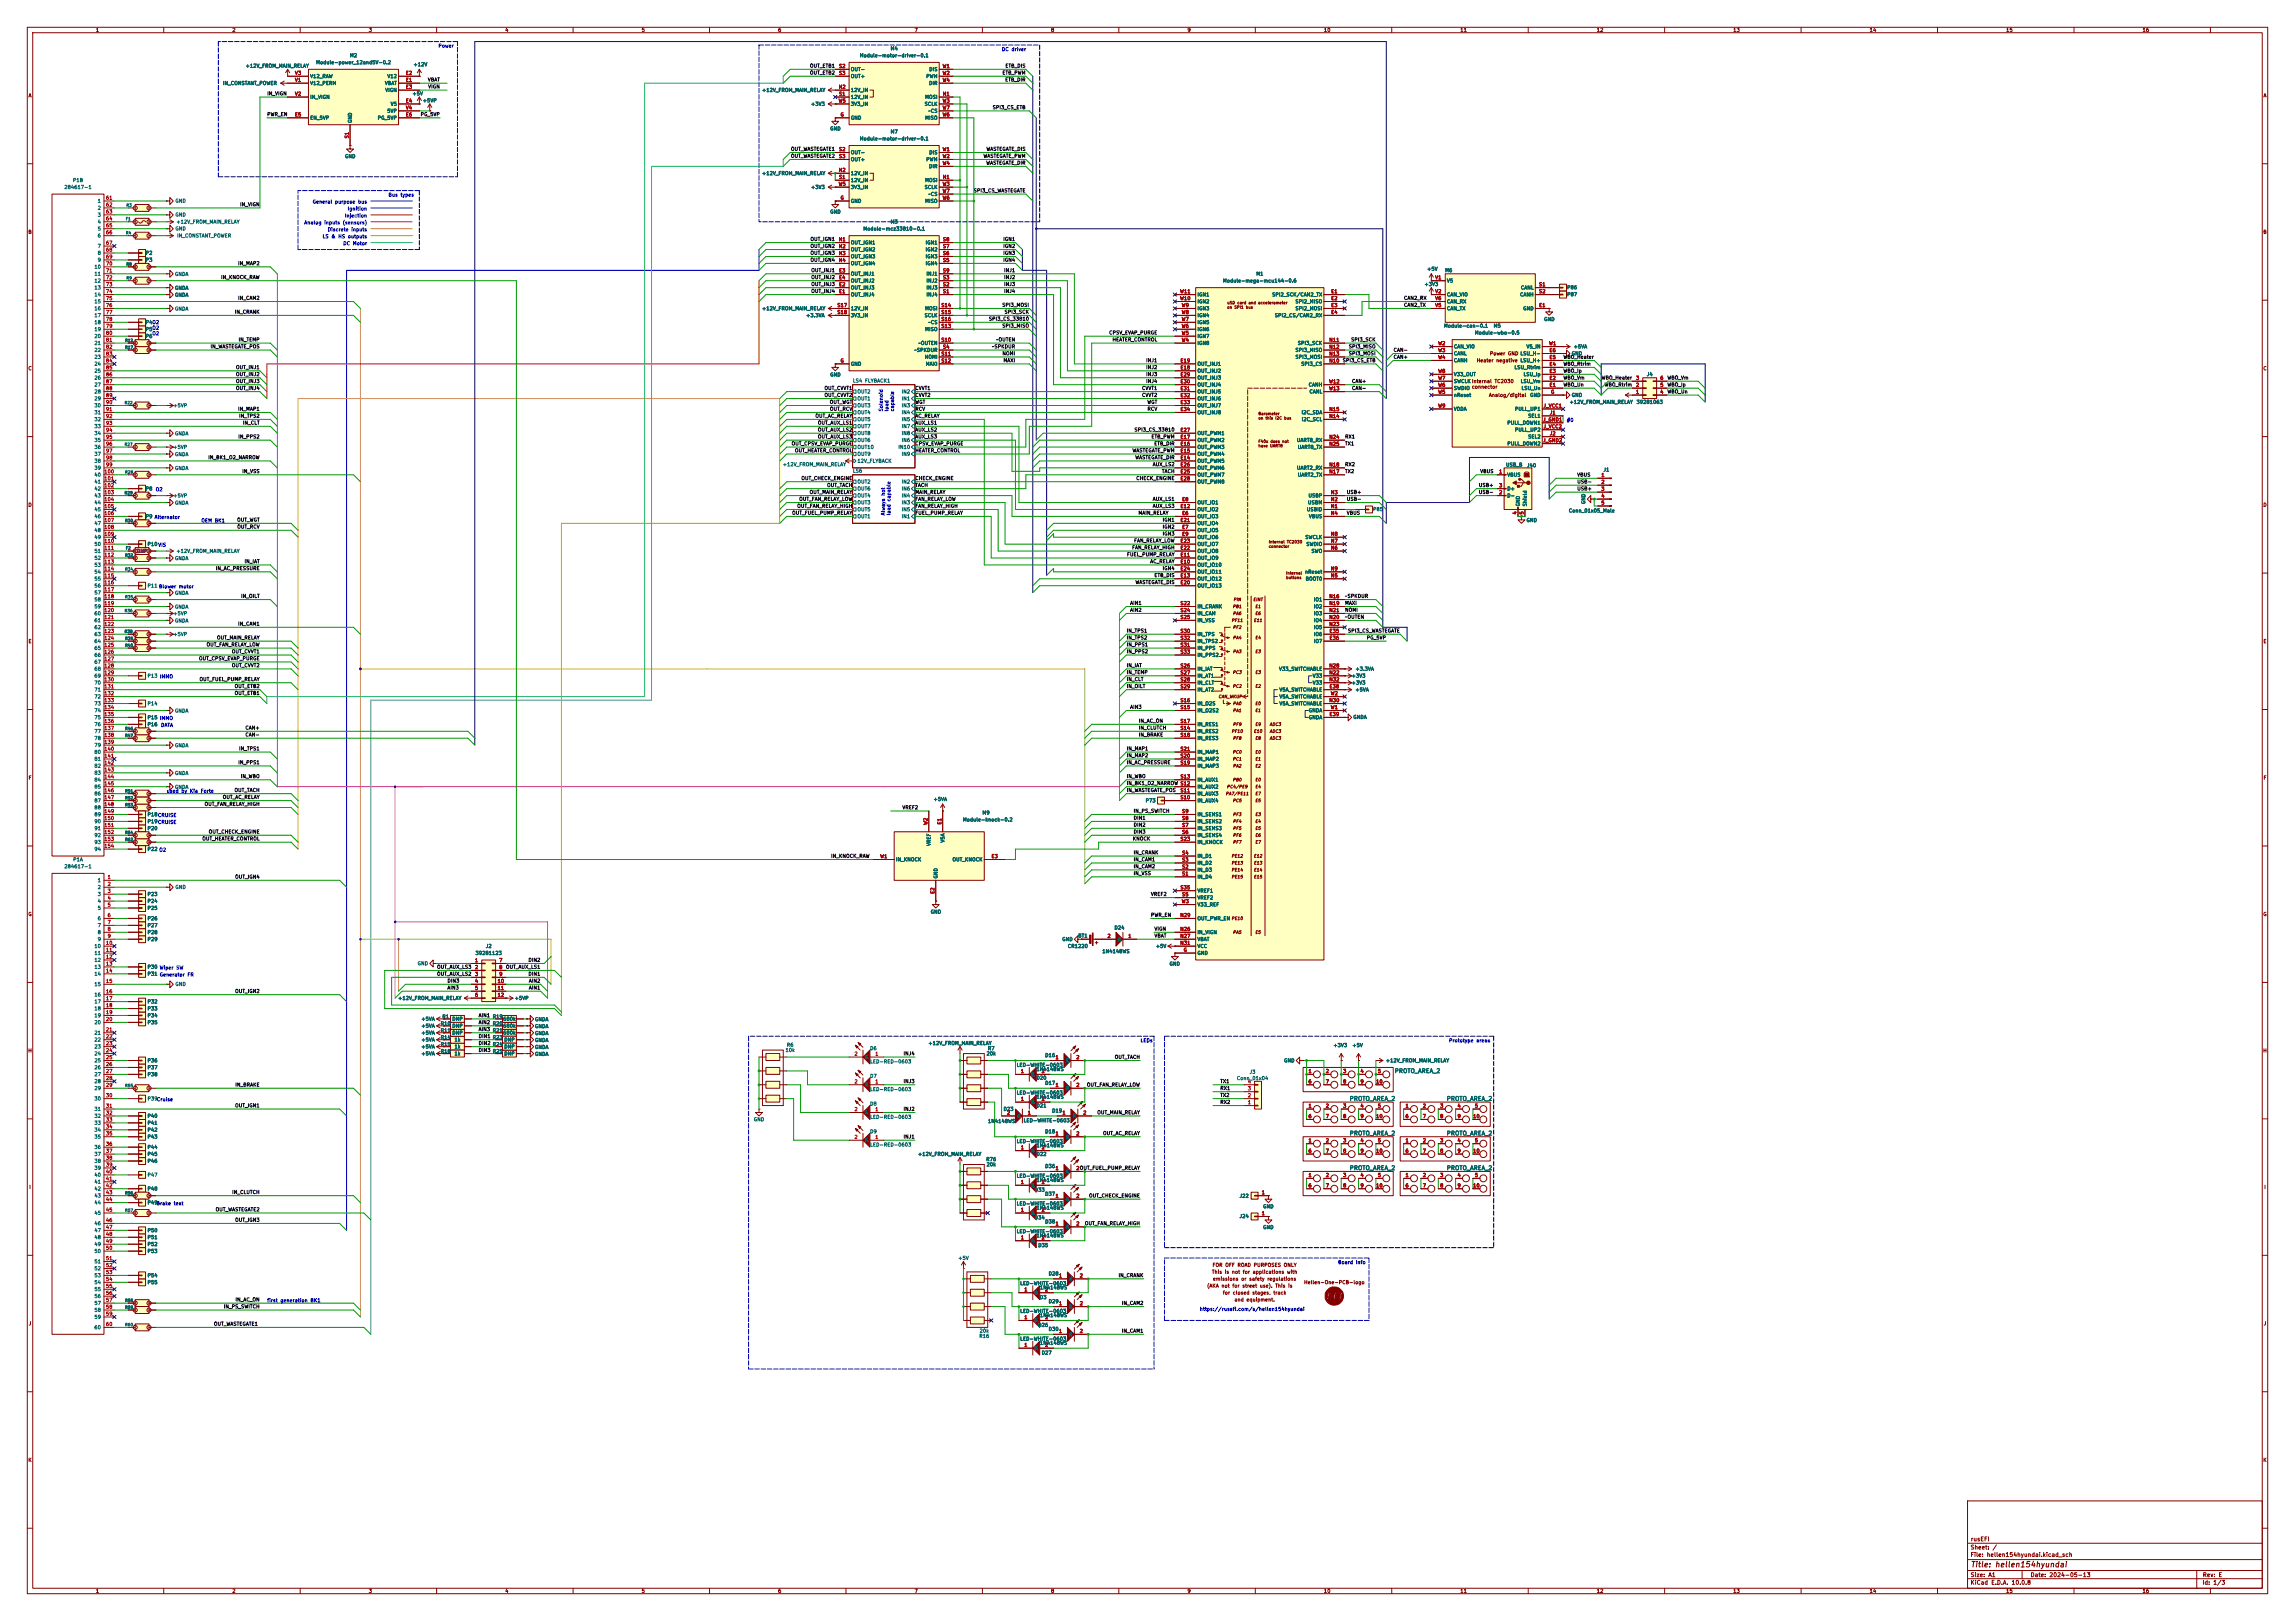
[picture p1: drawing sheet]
<svg xmlns="http://www.w3.org/2000/svg" width="841mm" height="594mm" viewBox="0 0 841 594" stroke-linecap="round" stroke-linejoin="round" font-family="sans-serif">
<defs><g id="words">
<text font-size="2" fill="#840000" x="722" y="574.8">Title: hellen154hyundai</text>
<g font-size="1.5" fill="#006464">
<text x="510.9" y="393.6">PROTO_AREA_2</text>
<text x="494.4" y="403.7">PROTO_AREA_2</text>
<text x="530" y="403.7">PROTO_AREA_2</text>
<text x="494.4" y="416.4">PROTO_AREA_2</text>
<text x="530" y="416.4">PROTO_AREA_2</text>
<text x="494.4" y="429.1">PROTO_AREA_2</text>
<text x="530" y="429.1">PROTO_AREA_2</text>
</g>
<g font-size="1.5" fill="#840000">
<text x="721.9" y="568.1">Sheet: /</text>
<text x="722" y="565.1">rusEFI</text>
<text x="721.9" y="570.8">File: hellen154hyundai.kicad_sch</text>
<text x="721.9" y="581">KiCad E.D.A. 10.0.8</text>
<text x="721.9" y="578.2">Size: A1</text>
<text x="743.9" y="578.2">Date: 2024-05-13</text>
<text x="806.9" y="581">Id: 1/3</text>
<text x="807" y="578.2">Rev: E</text>
</g>
<g font-size="1.3" fill="#840000">
<text x="35" y="12">1</text>
<text x="85" y="12">2</text>
<text x="135" y="12">3</text>
<text x="185" y="12">4</text>
<text x="235" y="12">5</text>
<text x="285" y="12">6</text>
<text x="335" y="12">7</text>
<text x="385" y="12">8</text>
<text x="435" y="12">9</text>
<text x="485" y="12">10</text>
<text x="535" y="12">11</text>
<text x="585" y="12">12</text>
<text x="635" y="12">13</text>
<text x="685" y="12">14</text>
<text x="735" y="12">15</text>
<text x="785" y="12">16</text>
<text x="10.3" y="36">A</text>
<text x="829.3" y="36">A</text>
<text x="10.2" y="86">B</text>
<text x="829.2" y="86">B</text>
<text x="545.8" y="130.5">Power GND LSU_H-</text>
<text x="10.2" y="136">C</text>
<text x="541" y="133">Heater negative LSU_H+</text>
<text x="829.2" y="136">C</text>
<text x="539.2" y="142.7">connector</text>
<text x="545.5" y="145.7">Analog/digital</text>
<text x="10.2" y="186">D</text>
<text x="829.2" y="186">D</text>
<text x="10.3" y="236">E</text>
<text x="829.3" y="236">E</text>
<text x="10.3" y="286">F</text>
<text x="829.3" y="286">F</text>
<text x="10.2" y="336">G</text>
<text x="829.2" y="336">G</text>
<text x="10.2" y="386">H</text>
<text x="829.2" y="386">H</text>
<text x="10.6" y="436">I</text>
<text x="829.6" y="436">I</text>
<text x="443.9" y="467.1">This is not for applications with</text>
<text x="444.2" y="464.5">FOR OFF ROAD PURPOSES ONLY</text>
<text x="442.2" y="472.1">(AKA not for street use). This is</text>
<text x="444.3" y="469.6">emissions or safety regulations</text>
<text x="477.7" y="470.9">Hellen-One-PCB-logo</text>
<text x="448" y="474.7">for closed stages, track</text>
<text x="452.2" y="477.2">and equipment.</text>
<text x="10.4" y="486">J</text>
<text x="829.4" y="486">J</text>
<text x="10.2" y="536">K</text>
<text x="829.2" y="536">K</text>
<text x="35" y="584">1</text>
<text x="85" y="584">2</text>
<text x="135" y="584">3</text>
<text x="185" y="584">4</text>
<text x="235" y="584">5</text>
<text x="285" y="584">6</text>
<text x="335" y="584">7</text>
<text x="385" y="584">8</text>
<text x="435" y="584">9</text>
<text x="485" y="584">10</text>
<text x="535" y="584">11</text>
<text x="585" y="584">12</text>
<text x="635" y="584">13</text>
<text x="685" y="584">14</text>
<text x="735" y="584">15</text>
<text x="785" y="584">16</text>
</g>
<g font-size="1.3" fill="#0000c2">
<text x="160.5" y="17.7">Power</text>
<text x="367" y="19">DC driver</text>
<text x="114.4" y="74.9">General purpose bus</text>
<text x="127.3" y="77.4">Ignition</text>
<text x="142.2" y="72.4">Bus types</text>
<text x="111.4" y="82.5">Analog inputs (sensors)</text>
<text x="126.2" y="80">Injection</text>
<text x="118.1" y="87.6">LS &amp; HS outputs</text>
<text x="119.9" y="85.1">Discrete inputs</text>
<text x="125.6" y="90.1">DC Motor</text>
<text x="55.7" y="121.1">O2</text>
<text x="55.7" y="123.2">O2</text>
<text x="323.8" y="150.9" transform="rotate(-90 323.8 150.9)">Solenoid</text>
<text x="325.8" y="150.9" transform="rotate(-90 325.8 150.9)">load</text>
<text x="327.9" y="150.9" transform="rotate(-90 327.9 150.9)">capable</text>
<text x="574" y="154.9">#0</text>
<text x="56.9" y="180.3">O2</text>
<text x="73.6" y="191.7">OEM BK1</text>
<text x="324.6" y="189" transform="rotate(-90 324.6 189)">Always hot</text>
<text x="326.6" y="189" transform="rotate(-90 326.6 189)">load capable</text>
<text x="58.9" y="266.7">DATA</text>
<text x="60.9" y="290.8">used by Kia Forte</text>
<text x="417.8" y="382.2">LEDs</text>
<text x="530.8" y="382.2">Prototype areas</text>
<text x="57.2" y="441.9">Brake test</text>
<text x="490.2" y="463.5">Board info</text>
<text x="97.8" y="477.5">first generation BK1</text>
<text x="439.5" y="480.7">https://rusefi.com/s/hellen154hyundai</text>
</g>
<g font-size="1.3" fill="#006464">
<text x="115.7" y="23.8">Module-power_12and5V-0.2</text>
<text x="128.1" y="21.3">M2</text>
<text x="314.9" y="21.3">Module-motor-driver-0.1</text>
<text x="326.2" y="18.7">M4</text>
<text x="89.9" y="25.1">+12V_FROM_MAIN_RELAY</text>
<text x="113.5" y="28.9">V12_RAW</text>
<text x="141.8" y="28.9">V12</text>
<text x="151.4" y="24.6">+12V</text>
<text x="311.6" y="26.4">OUT-</text>
<text x="311.6" y="28.9">OUT+</text>
<text x="339.3" y="28.9">PWM</text>
<text x="340.4" y="26.4">DIS</text>
<text x="81.5" y="31.4">IN_CONSTANT_POWER</text>
<text x="113.5" y="31.4">V12_PERM</text>
<text x="140.9" y="31.4">VBAT</text>
<text x="141" y="34">VIGN</text>
<text x="151" y="35.3">+5V</text>
<text x="279.1" y="34">+12V_FROM_MAIN_RELAY</text>
<text x="311.6" y="34">12V_IN</text>
<text x="340.3" y="31.4">DIR</text>
<text x="113.5" y="36.5">IN_VIGN</text>
<text x="141.7" y="41.6">5VP</text>
<text x="143" y="39.1">V5</text>
<text x="154.8" y="37.8">+5VP</text>
<text x="297.1" y="39.1">+3V3</text>
<text x="311.6" y="36.5">12V_IN</text>
<text x="311.6" y="39.1">3V3_IN</text>
<text x="338.7" y="39.1">SCLK</text>
<text x="338.8" y="36.5">MOSI</text>
<text x="340" y="41.6">~CS</text>
<text x="113.5" y="44.1">EN_5VP</text>
<text x="129.2" y="45.2" transform="rotate(-90 129.2 45.2)">GND</text>
<text x="138.2" y="44.1">PG_5VP</text>
<text x="311.6" y="44.1">GND</text>
<text x="338.8" y="44.1">MISO</text>
<text x="304.1" y="48.1">GND</text>
<text x="314.9" y="51.8">Module-motor-driver-0.1</text>
<text x="326.2" y="49.2">M7</text>
<text x="126.3" y="58.2">GND</text>
<text x="311.6" y="56.8">OUT-</text>
<text x="311.6" y="59.4">OUT+</text>
<text x="339.3" y="59.4">PWM</text>
<text x="340.4" y="56.8">DIS</text>
<text x="279.1" y="64.5">+12V_FROM_MAIN_RELAY</text>
<text x="311.6" y="64.5">12V_IN</text>
<text x="340.3" y="61.9">DIR</text>
<text x="23.4" y="69.5">284617-1</text>
<text x="26.6" y="67">P1B</text>
<text x="297.1" y="69.5">+3V3</text>
<text x="311.6" y="67">12V_IN</text>
<text x="311.6" y="69.5">3V3_IN</text>
<text x="338.7" y="69.5">SCLK</text>
<text x="338.8" y="67">MOSI</text>
<text x="35.6" y="74.6">1</text>
<text x="35.6" y="77.2">2</text>
<text x="64.1" y="74.6">GND</text>
<text x="311.6" y="74.6">GND</text>
<text x="338.8" y="74.6">MISO</text>
<text x="340" y="72.1">~CS</text>
<text x="35.6" y="79.7">3</text>
<text x="35.6" y="82.2">4</text>
<text x="64.1" y="79.7">GND</text>
<text x="64.5" y="82.2">+12V_FROM_MAIN_RELAY</text>
<text x="304.1" y="78.6">GND</text>
<text x="326.2" y="82.2">M3</text>
<text x="35.6" y="84.8">5</text>
<text x="35.6" y="87.3">6</text>
<text x="64.1" y="84.7">GND</text>
<text x="64.8" y="87.3">IN_CONSTANT_POWER</text>
<text x="311.6" y="89.9">OUT_IGN1</text>
<text x="316.2" y="84.8">Module-mcz33810-0.1</text>
<text x="339" y="89.9">IGN1</text>
<text x="35.6" y="91.1">7</text>
<text x="35.6" y="93.7">8</text>
<text x="53.2" y="93.7">P2</text>
<text x="311.6" y="92.4">OUT_IGN2</text>
<text x="311.6" y="94.9">OUT_IGN3</text>
<text x="339" y="94.9">IGN3</text>
<text x="339" y="92.4">IGN2</text>
<text x="34.4" y="98.8">10</text>
<text x="34.4" y="101.3">11</text>
<text x="35.6" y="96.2">9</text>
<text x="53.2" y="96.2">P3</text>
<text x="63.9" y="101.4">GNDA</text>
<text x="311.6" y="101.3">OUT_INJ1</text>
<text x="311.6" y="97.5">OUT_IGN4</text>
<text x="339" y="97.5">IGN4</text>
<text x="339.3" y="101.3">INJ1</text>
<text x="460.2" y="101.3">M1</text>
<text x="522.8" y="99.5">+5V</text>
<text x="529.4" y="100">M6</text>
<text x="34.4" y="103.8">12</text>
<text x="34.4" y="106.4">13</text>
<text x="63.9" y="106.5">GNDA</text>
<text x="311.6" y="106.4">OUT_INJ3</text>
<text x="311.6" y="103.8">OUT_INJ2</text>
<text x="339.3" y="106.4">INJ3</text>
<text x="339.3" y="103.8">INJ2</text>
<text x="448" y="103.8">Module-mega-mcu144-0.6</text>
<text x="521.8" y="105.1">+3V3</text>
<text x="530.1" y="103.8">V5</text>
<text x="557.2" y="106.4">CANL</text>
<text x="574.1" y="106.3">P86</text>
<text x="34.4" y="108.9">14</text>
<text x="34.4" y="111.5">15</text>
<text x="34.4" y="114">16</text>
<text x="63.9" y="109">GNDA</text>
<text x="279.1" y="114">+12V_FROM_MAIN_RELAY</text>
<text x="311.6" y="108.9">OUT_INJ4</text>
<text x="311.6" y="114">12V_IN</text>
<text x="338.8" y="114">MOSI</text>
<text x="339.3" y="108.9">INJ4</text>
<text x="438.6" y="114">IGN3</text>
<text x="438.6" y="111.5">IGN2</text>
<text x="438.6" y="108.9">IGN1</text>
<text x="466" y="108.9">SPI2_SCK/CAN2_TX</text>
<text x="474.5" y="111.5">SPI2_MISO</text>
<text x="474.5" y="114">SPI2_MOSI</text>
<text x="530.1" y="108.9">CAN_VIO</text>
<text x="530.1" y="114">CAN_TX</text>
<text x="530.1" y="111.5">CAN_RX</text>
<text x="556.9" y="108.9">CANH</text>
<text x="558" y="114">GND</text>
<text x="574.1" y="108.8">P87</text>
<text x="34.4" y="116.5">17</text>
<text x="34.4" y="119.1">18</text>
<text x="53.2" y="119.1">P4O2</text>
<text x="53.2" y="119.1">P4</text>
<text x="63.9" y="114.1">GNDA</text>
<text x="295.2" y="116.5">+3.3VA</text>
<text x="311.6" y="116.5">3V3_IN</text>
<text x="338.7" y="116.5">SCLK</text>
<text x="340" y="119.1">~CS</text>
<text x="438.6" y="119.1">IGN5</text>
<text x="438.6" y="116.5">IGN4</text>
<text x="467" y="116.5">SPI2_CS/CAN2_RX</text>
<text x="565.7" y="117.9">GND</text>
<text x="34.4" y="121.6">19</text>
<text x="34.4" y="124.2">20</text>
<text x="53.2" y="124.2">P6</text>
<text x="53.2" y="121.6">P5</text>
<text x="338.8" y="121.6">MISO</text>
<text x="438.6" y="124.2">IGN7</text>
<text x="438.6" y="121.6">IGN6</text>
<text x="529" y="120.3">Module-can-0.1</text>
<text x="540.3" y="122.9">Module-wbo-0.5</text>
<text x="547.2" y="120.3">M5</text>
<text x="34.4" y="126.7">21</text>
<text x="34.4" y="129.2">22</text>
<text x="34.4" y="131.8">23</text>
<text x="334.9" y="129.2">~SPKDUR</text>
<text x="336.4" y="126.7">~OUTEN</text>
<text x="338.7" y="131.8">NOMI</text>
<text x="438.6" y="126.7">IGN8</text>
<text x="474.5" y="129.2">SPI3_MISO</text>
<text x="474.5" y="131.8">SPI3_MOSI</text>
<text x="475.4" y="126.7">SPI3_SCK</text>
<text x="532.6" y="128">CAN_VIO</text>
<text x="532.6" y="130.5">CANL</text>
<text x="557" y="130.5">LSU_H-</text>
<text x="559.2" y="128">V5_IN</text>
<text x="575.8" y="130.5">GND</text>
<text x="576.5" y="128">+5VA</text>
<text x="34.4" y="134.3">24</text>
<text x="34.4" y="136.9">25</text>
<text x="311.6" y="134.3">GND</text>
<text x="339.1" y="134.3">MAXI</text>
<text x="438.6" y="136.9">OUT_INJ2</text>
<text x="438.6" y="134.3">OUT_INJ1</text>
<text x="476.7" y="134.3">SPI3_CS</text>
<text x="532.6" y="133">CANH</text>
<text x="554.8" y="135.6">LSU_Rtrim</text>
<text x="557" y="133">LSU_H+</text>
<text x="34.4" y="139.4">26</text>
<text x="34.4" y="141.9">27</text>
<text x="304.1" y="138.3">GND</text>
<text x="312.4" y="140.5">LS4 FLYBACK1</text>
<text x="438.6" y="139.4">OUT_INJ3</text>
<text x="438.6" y="141.9">OUT_INJ4</text>
<text x="479.4" y="141.9">CANH</text>
<text x="532.6" y="143.2">SWDIO</text>
<text x="532.6" y="140.7">SWCLKInternal TC2030</text>
<text x="532.6" y="138.1">V33_OUT</text>
<text x="532.6" y="140.7">SWCLK</text>
<text x="557.1" y="140.7">LSU_Vm</text>
<text x="557.4" y="143.2">LSU_Un</text>
<text x="558.1" y="138.1">LSU_Ip</text>
<text x="603.3" y="138.1">J4</text>
<text x="34.4" y="144.5">28</text>
<text x="34.4" y="147">29</text>
<text x="34.4" y="149.6">30</text>
<text x="63.3" y="149.6">+5VP</text>
<text x="314" y="149.6">OUT3</text>
<text x="314" y="144.5">OUT2</text>
<text x="314" y="147">OUT1</text>
<text x="330.3" y="147">IN1</text>
<text x="330.3" y="149.6">IN3</text>
<text x="330.3" y="144.5">IN2</text>
<text x="438.6" y="144.5">OUT_INJ5</text>
<text x="438.6" y="147">OUT_INJ6</text>
<text x="438.6" y="149.6">OUT_INJ7</text>
<text x="479.7" y="144.5">CANL</text>
<text x="532.6" y="145.7">nReset</text>
<text x="560.5" y="145.7">GND</text>
<text x="575" y="148.3">+12V_FROM_MAIN_RELAY</text>
<text x="575.8" y="145.7">GND</text>
<text x="599.6" y="148.3">39281063</text>
<text x="34.4" y="152.1">31</text>
<text x="34.4" y="154.6">32</text>
<text x="314" y="152.1">OUT4</text>
<text x="314" y="154.6">OUT5</text>
<text x="330.3" y="152.1">IN4</text>
<text x="330.3" y="154.6">IN5</text>
<text x="438.6" y="152.1">OUT_INJ8</text>
<text x="476.8" y="152.1">I2C_SDA</text>
<text x="476.8" y="154.6">I2C_SCL</text>
<text x="532.6" y="150.8">VDDA</text>
<text x="552.2" y="155.9">PULL_DOWN1</text>
<text x="555" y="150.8">PULL_UP1</text>
<text x="559.8" y="153.4">SEL1</text>
<text x="34.4" y="157.2">33</text>
<text x="34.4" y="159.7">34</text>
<text x="63.9" y="159.8">GNDA</text>
<text x="314" y="157.2">OUT7</text>
<text x="314" y="159.7">OUT8</text>
<text x="330.3" y="159.7">IN8</text>
<text x="330.3" y="157.2">IN7</text>
<text x="438.6" y="159.7">OUT_PWM1</text>
<text x="555" y="158.4">PULL_UP2</text>
<text x="559.8" y="161">SEL2</text>
<text x="34.4" y="162.3">35</text>
<text x="34.4" y="164.8">36</text>
<text x="34.4" y="167.3">37</text>
<text x="63.3" y="164.8">+5VP</text>
<text x="63.9" y="167.4">GNDA</text>
<text x="314" y="167.3">OUT9</text>
<text x="314" y="164.8">OUT10</text>
<text x="314" y="162.3">OUT6</text>
<text x="329" y="164.8">IN10</text>
<text x="330.3" y="162.3">IN6</text>
<text x="330.3" y="167.3">IN9</text>
<text x="438.6" y="167.3">OUT_PWM4</text>
<text x="438.6" y="164.8">OUT_PWM3</text>
<text x="438.6" y="162.3">OUT_PWM2</text>
<text x="475.1" y="162.3">UART8_RX</text>
<text x="475.4" y="164.8">UART8_TX</text>
<text x="552.2" y="163.5">PULL_DOWN2</text>
<text x="34.4" y="169.9">38</text>
<text x="34.4" y="172.4">39</text>
<text x="63.9" y="172.5">GNDA</text>
<text x="286.7" y="171.1">+12V_FROM_MAIN_RELAY</text>
<text x="312.4" y="173.5">LS6</text>
<text x="314" y="169.9">12V_FLYBACK</text>
<text x="438.6" y="169.9">OUT_PWM5</text>
<text x="438.6" y="172.4">OUT_PWM6</text>
<text x="475.1" y="172.4">UART2_RX</text>
<text x="551.7" y="171.3">USB_B</text>
<text x="559.4" y="171.5">J40</text>
<text x="587.4" y="173.1">J1</text>
<text x="34.4" y="175">40</text>
<text x="34.4" y="177.5">41</text>
<text x="314" y="177.5">OUT2</text>
<text x="330.3" y="177.5">IN2</text>
<text x="438.6" y="175">OUT_PWM7</text>
<text x="438.6" y="177.5">OUT_PWM8</text>
<text x="475.4" y="175">UART2_TX</text>
<text x="552.2" y="175">VBUS</text>
<text x="34.4" y="180">42</text>
<text x="34.4" y="182.6">43</text>
<text x="34.4" y="185.1">44</text>
<text x="53.2" y="180">P8</text>
<text x="63.3" y="182.6">+5VP</text>
<text x="63.9" y="185.2">GNDA</text>
<text x="314" y="182.6">OUT4</text>
<text x="314" y="185.1">OUT3</text>
<text x="314" y="180">OUT6</text>
<text x="330.3" y="185.1">IN3</text>
<text x="330.3" y="182.6">IN4</text>
<text x="330.3" y="180">IN6</text>
<text x="438.6" y="185.1">OUT_IO1</text>
<text x="479.1" y="185.1">USBM</text>
<text x="479.3" y="182.6">USBP</text>
<text x="552.2" y="182.6">D-</text>
<text x="552.2" y="180">D+</text>
<text x="557.2" y="185.7" transform="rotate(-90 557.2 185.7)">GND</text>
<text x="559.8" y="185.7" transform="rotate(-90 559.8 185.7)">Shield</text>
<text x="581.2" y="184.9" transform="rotate(-90 581.2 184.9)">GND</text>
<text x="34.4" y="187.7">45</text>
<text x="34.4" y="190.2">46</text>
<text x="53.2" y="190.2">P9 Alternator</text>
<text x="53.2" y="190.2">P9</text>
<text x="314" y="190.2">OUT1</text>
<text x="314" y="187.7">OUT5</text>
<text x="330.3" y="190.2">IN1</text>
<text x="330.3" y="187.7">IN5</text>
<text x="438.6" y="190.2">OUT_IO3</text>
<text x="438.6" y="187.7">OUT_IO2</text>
<text x="478.7" y="187.7">USBID</text>
<text x="479.5" y="190.2">VBUS</text>
<text x="503" y="187.6">P85</text>
<text x="559.2" y="191.6">GND</text>
<text x="574.7" y="188.1">Conn_01x05_Male</text>
<text x="34.4" y="192.7">47</text>
<text x="34.4" y="195.3">48</text>
<text x="34.4" y="197.8">49</text>
<text x="438.6" y="195.3">OUT_IO5</text>
<text x="438.6" y="197.8">OUT_IO6</text>
<text x="438.6" y="192.7">OUT_IO4</text>
<text x="478.2" y="197.8">SWCLK</text>
<text x="34.4" y="200.4">50</text>
<text x="34.4" y="202.9">51</text>
<text x="53.9" y="200.4">P10VIS</text>
<text x="53.9" y="200.4">P10</text>
<text x="64.5" y="202.9">+12V_FROM_MAIN_RELAY</text>
<text x="438.6" y="202.9">OUT_IO8</text>
<text x="438.6" y="200.4">OUT_IO7</text>
<text x="478.5" y="200.4">SWDIO</text>
<text x="480.4" y="202.9">SWO</text>
<text x="34.4" y="205.4">52</text>
<text x="34.4" y="208">53</text>
<text x="63.9" y="205.5">GNDA</text>
<text x="438.6" y="208">OUT_IO10</text>
<text x="438.6" y="205.4">OUT_IO9</text>
<text x="34.4" y="210.5">54</text>
<text x="34.4" y="213.1">55</text>
<text x="34.4" y="215.6">56</text>
<text x="53.9" y="215.6">P11 Blower motor</text>
<text x="438.6" y="213.1">OUT_IO12</text>
<text x="438.6" y="215.6">OUT_IO13</text>
<text x="438.6" y="210.5">OUT_IO11</text>
<text x="478.1" y="210.5">nReset</text>
<text x="478.3" y="213.1">BOOT0</text>
<text x="34.4" y="218.1">57</text>
<text x="34.4" y="220.7">58</text>
<text x="63.9" y="218.2">GNDA</text>
<text x="481.3" y="220.7">IO1</text>
<text x="34.4" y="223.2">59</text>
<text x="34.4" y="225.8">60</text>
<text x="63.3" y="225.8">+5VP</text>
<text x="63.9" y="223.3">GNDA</text>
<text x="438.6" y="223.2">IN_CRANK</text>
<text x="438.6" y="225.8">IN_CAM</text>
<text x="481.3" y="223.2">IO2</text>
<text x="481.3" y="225.8">IO3</text>
<text x="34.4" y="228.3">61</text>
<text x="34.4" y="230.8">62</text>
<text x="34.4" y="233.4">63</text>
<text x="63.3" y="233.4">+5VP</text>
<text x="63.9" y="228.4">GNDA</text>
<text x="438.6" y="228.3">IN_VSS</text>
<text x="438.6" y="233.4">IN_TPS</text>
<text x="481.3" y="233.4">IO6</text>
<text x="481.3" y="228.3">IO4</text>
<text x="481.3" y="230.8">IO5</text>
<text x="34.4" y="235.9">64</text>
<text x="34.4" y="238.5">65</text>
<text x="438.6" y="238.5">IN_PPS</text>
<text x="438.6" y="235.9">IN_TPS2</text>
<text x="481.3" y="235.9">IO7</text>
<text x="34.4" y="241">66</text>
<text x="34.4" y="243.5">67</text>
<text x="438.6" y="241">IN_PPS2</text>
<text x="34.4" y="246.1">68</text>
<text x="34.4" y="248.6">69</text>
<text x="34.4" y="251.2">70</text>
<text x="53.9" y="248.6">P13 IMMO</text>
<text x="438.6" y="246.1">IN_IAT</text>
<text x="438.6" y="248.6">IN_AT1</text>
<text x="438.6" y="251.2">IN_CLT</text>
<text x="468.6" y="246.1">V33_SWITCHABLE</text>
<text x="480.9" y="248.6">V33</text>
<text x="480.9" y="251.2">V33</text>
<text x="495.2" y="248.6">+3V3</text>
<text x="495.2" y="251.2">+3V3</text>
<text x="496.6" y="246.1">+3.3VA</text>
<text x="34.4" y="253.7">71</text>
<text x="34.4" y="256.2">72</text>
<text x="438.6" y="253.7">IN_AT2</text>
<text x="468.7" y="253.7">V5A_SWITCHABLE</text>
<text x="468.7" y="256.2">V5A_SWITCHABLE</text>
<text x="496.5" y="253.7">+5VA</text>
<text x="34.4" y="258.8">73</text>
<text x="34.4" y="261.3">74</text>
<text x="34.4" y="263.9">75</text>
<text x="53.9" y="258.8">P14</text>
<text x="53.9" y="263.9">P15 IMMO</text>
<text x="53.9" y="263.9">P15</text>
<text x="63.9" y="261.4">GNDA</text>
<text x="438.6" y="261.3">IN_O2S2</text>
<text x="438.6" y="258.8">IN_O2S</text>
<text x="468.7" y="258.8">V5A_SWITCHABLE</text>
<text x="479.4" y="263.9">GNDA</text>
<text x="479.4" y="261.3">GNDA</text>
<text x="495.7" y="263.7">GNDA</text>
<text x="34.4" y="266.4">76</text>
<text x="34.4" y="268.9">77</text>
<text x="53.9" y="266.4">P16</text>
<text x="438.6" y="268.9">IN_RES2</text>
<text x="438.6" y="266.4">IN_RES1</text>
<text x="34.4" y="271.5">78</text>
<text x="34.4" y="274">79</text>
<text x="63.9" y="274.1">GNDA</text>
<text x="438.6" y="271.5">IN_RES3</text>
<text x="34.4" y="276.6">80</text>
<text x="34.4" y="279.1">81</text>
<text x="34.4" y="281.6">82</text>
<text x="438.6" y="281.6">IN_MAP3</text>
<text x="438.6" y="279.1">IN_MAP2</text>
<text x="438.6" y="276.6">IN_MAP1</text>
<text x="34.4" y="284.2">83</text>
<text x="34.4" y="286.7">84</text>
<text x="63.9" y="284.3">GNDA</text>
<text x="438.6" y="286.7">IN_AUX1</text>
<text x="34.4" y="289.3">85</text>
<text x="34.4" y="291.8">86</text>
<text x="63.9" y="289.4">GNDA</text>
<text x="341.9" y="293.8">+5VA</text>
<text x="438.6" y="291.8">IN_AUX3</text>
<text x="438.6" y="289.3">IN_AUX2</text>
<text x="34.4" y="294.3">87</text>
<text x="34.4" y="296.9">88</text>
<text x="34.4" y="299.4">89</text>
<text x="53.9" y="299.4">P18CRUISE</text>
<text x="53.9" y="299.4">P18</text>
<text x="359.9" y="298.8">M9</text>
<text x="419.7" y="294.3">P73</text>
<text x="438.6" y="299.4">IN_SENS1</text>
<text x="438.6" y="294.3">IN_AUX4</text>
<text x="34.4" y="302">90</text>
<text x="34.4" y="304.5">91</text>
<text x="53.9" y="304.5">P20</text>
<text x="53.9" y="302">P19CRUISE</text>
<text x="53.9" y="302">P19</text>
<text x="352.7" y="301.3">Module-knock-0.2</text>
<text x="438.6" y="304.5">IN_SENS3</text>
<text x="438.6" y="302">IN_SENS2</text>
<text x="34.4" y="307">92</text>
<text x="34.4" y="309.6">93</text>
<text x="341.3" y="310.1" transform="rotate(-90 341.3 310.1)">VREF</text>
<text x="346.4" y="308.9" transform="rotate(-90 346.4 308.9)">V5A</text>
<text x="438.6" y="307">IN_SENS4</text>
<text x="438.6" y="309.6">IN_KNOCK</text>
<text x="26.7" y="315.9">P1A</text>
<text x="34.4" y="312.1">94</text>
<text x="53.9" y="312.1">P22 O2</text>
<text x="53.9" y="312.1">P22</text>
<text x="328.1" y="315.9">IN_KNOCK</text>
<text x="348.9" y="315.9">OUT_KNOCK</text>
<text x="438.6" y="317.2">IN_D2</text>
<text x="438.6" y="314.7">IN_D1</text>
<text x="23.4" y="318.5">284617-1</text>
<text x="35.6" y="323.5">1</text>
<text x="343.9" y="322.1" transform="rotate(-90 343.9 322.1)">GND</text>
<text x="438.6" y="322.3">IN_D4</text>
<text x="438.6" y="319.7">IN_D3</text>
<text x="35.6" y="326.1">2</text>
<text x="35.6" y="328.6">3</text>
<text x="53.9" y="328.6">P23</text>
<text x="64.1" y="326">GND</text>
<text x="438.6" y="329.9">VREF2</text>
<text x="438.6" y="327.4">VREF1</text>
<text x="35.6" y="331.2">4</text>
<text x="35.6" y="333.7">5</text>
<text x="53.9" y="331.2">P24</text>
<text x="53.9" y="333.7">P25</text>
<text x="340.9" y="335.1">GND</text>
<text x="438.6" y="332.4">V33_REF</text>
<text x="35.6" y="337.5">6</text>
<text x="35.6" y="340.1">7</text>
<text x="53.9" y="337.5">P26</text>
<text x="53.9" y="340.1">P27</text>
<text x="408.2" y="340.9">D24</text>
<text x="438.6" y="337.5">OUT_PWR_EN</text>
<text x="34.4" y="347.7">10</text>
<text x="35.6" y="342.6">8</text>
<text x="35.6" y="345.1">9</text>
<text x="53.9" y="345.1">P29</text>
<text x="53.9" y="342.6">P28</text>
<text x="177.9" y="347.7">J2</text>
<text x="389.1" y="345.1">GND</text>
<text x="391.1" y="347.7">CR1220</text>
<text x="395" y="343.9">BT1</text>
<text x="409.4" y="345.1">A</text>
<text x="409.5" y="345.1">K</text>
<text x="423.4" y="347.7">+5V</text>
<text x="438.6" y="342.6">IN_VIGN</text>
<text x="438.6" y="345.1">VBAT</text>
<text x="438.6" y="347.7">VCC</text>
<text x="34.4" y="350.2">11</text>
<text x="34.4" y="352.8">12</text>
<text x="174.1" y="350.2">39281123</text>
<text x="403.8" y="349.6">1N4148WS</text>
<text x="438.6" y="350.2">GND</text>
<text x="34.4" y="355.3">13</text>
<text x="34.4" y="357.8">14</text>
<text x="53.9" y="357.8">P31 Generator FR</text>
<text x="53.9" y="355.3">P30 Wiper SW</text>
<text x="53.9" y="355.3">P30</text>
<text x="53.9" y="357.8">P31</text>
<text x="152.9" y="354">GND</text>
<text x="428.4" y="354.2">GND</text>
<text x="34.4" y="361.6">15</text>
<text x="34.4" y="365.5">16</text>
<text x="64.1" y="361.6">GND</text>
<text x="34.4" y="368">17</text>
<text x="34.4" y="370.5">18</text>
<text x="53.9" y="370.5">P33</text>
<text x="53.9" y="368">P32</text>
<text x="145.7" y="366.7">+12V_FROM_MAIN_RELAY</text>
<text x="188.4" y="366.7">+5VP</text>
<text x="34.4" y="373.1">19</text>
<text x="34.4" y="375.6">20</text>
<text x="53.9" y="375.6">P35</text>
<text x="53.9" y="373.1">P34</text>
<text x="154.2" y="376.9">+5VA</text>
<text x="154.2" y="374.3">+5VA</text>
<text x="161.3" y="376">R10</text>
<text x="161.9" y="373.5">R1</text>
<text x="165.6" y="374.3">DNP</text>
<text x="165.6" y="376.9">DNP</text>
<text x="180.4" y="376">R20</text>
<text x="180.4" y="373.5">R19</text>
<text x="184.2" y="376.9">680k</text>
<text x="184.2" y="374.3">680k</text>
<text x="195.9" y="374.5">GNDA</text>
<text x="195.9" y="377">GNDA</text>
<text x="34.4" y="379.4">21</text>
<text x="34.4" y="382">22</text>
<text x="154.2" y="379.4">+5VA</text>
<text x="154.2" y="382">+5VA</text>
<text x="161.3" y="383.7">R15</text>
<text x="161.3" y="381.1">R14</text>
<text x="161.3" y="378.6">R11</text>
<text x="165.6" y="379.4">DNP</text>
<text x="166.4" y="382">1k</text>
<text x="180.4" y="378.6">R21</text>
<text x="180.4" y="381.1">R23</text>
<text x="180.4" y="383.7">R24</text>
<text x="184.2" y="379.4">680k</text>
<text x="184.6" y="382">DNP</text>
<text x="195.9" y="379.6">GNDA</text>
<text x="195.9" y="382.1">GNDA</text>
<text x="288.2" y="383.9">R6</text>
<text x="340.1" y="383.2">+12V_FROM_MAIN_RELAY</text>
<text x="488.5" y="384">+3V3</text>
<text x="495.4" y="384">+5V</text>
<text x="34.4" y="384.5">23</text>
<text x="34.4" y="387">24</text>
<text x="34.4" y="389.6">25</text>
<text x="53.9" y="389.6">P36</text>
<text x="154.2" y="384.5">+5VA</text>
<text x="154.2" y="387">+5VA</text>
<text x="161.3" y="386.2">R18</text>
<text x="166.4" y="384.5">1k</text>
<text x="166.4" y="387">1k</text>
<text x="180.4" y="386.2">R25</text>
<text x="184.6" y="387">DNP</text>
<text x="184.6" y="384.5">DNP</text>
<text x="195.9" y="384.7">GNDA</text>
<text x="195.9" y="387.2">GNDA</text>
<text x="287.7" y="385.8">10k</text>
<text x="316.7" y="388.3">K</text>
<text x="316.9" y="388.3">A</text>
<text x="318.7" y="385.1">D6</text>
<text x="318.7" y="390">LED-RED-0603</text>
<text x="361.4" y="387">20k</text>
<text x="361.9" y="385.1">R7</text>
<text x="382.8" y="387.7">D16</text>
<text x="390.4" y="389.6">A</text>
<text x="390.4" y="389.6">K</text>
<text x="470.4" y="389.6">GND</text>
<text x="507.7" y="389.6">+12V_FROM_MAIN_RELAY</text>
<text x="34.4" y="392.1">26</text>
<text x="34.4" y="394.7">27</text>
<text x="53.9" y="392.1">P37</text>
<text x="53.9" y="394.7">P38</text>
<text x="318.7" y="395.3">D7</text>
<text x="372.4" y="391.2">LED-WHITE-0603</text>
<text x="377.7" y="394.7">K</text>
<text x="377.9" y="394.7">A</text>
<text x="379.7" y="395.9">D20</text>
<text x="379.7" y="392.8">1N4148WS</text>
<text x="457.8" y="393.8">J3</text>
<text x="34.4" y="397.2">28</text>
<text x="34.4" y="399.7">29</text>
<text x="316.7" y="398.5">K</text>
<text x="316.9" y="398.5">A</text>
<text x="318.7" y="400.1">LED-RED-0603</text>
<text x="372.4" y="401.4">LED-WHITE-0603</text>
<text x="382.8" y="397.8">D17</text>
<text x="390.4" y="399.7">A</text>
<text x="390.4" y="399.7">K</text>
<text x="453.1" y="396.1">Conn_01x04</text>
<text x="34.4" y="403.6">30</text>
<text x="34.4" y="407.4">31</text>
<text x="53.9" y="403.6">P39Cruise</text>
<text x="318.7" y="405.4">D8</text>
<text x="367.6" y="407.4">D23</text>
<text x="377.7" y="404.8">K</text>
<text x="377.9" y="404.8">A</text>
<text x="379.7" y="406.1">D21</text>
<text x="379.7" y="402.9">1N4148WS</text>
<text x="385.4" y="408">D19</text>
<text x="34.4" y="409.9">32</text>
<text x="34.4" y="412.4">33</text>
<text x="53.9" y="412.4">P41</text>
<text x="53.9" y="409.9">P40</text>
<text x="276.1" y="411.2">GND</text>
<text x="316.7" y="408.6">K</text>
<text x="316.9" y="408.6">A</text>
<text x="318.7" y="410.3">LED-RED-0603</text>
<text x="361.9" y="411.8">1N4148WS</text>
<text x="372.6" y="409.9">A</text>
<text x="372.6" y="409.9">K</text>
<text x="374.9" y="411.5">LED-WHITE-0603</text>
<text x="392.9" y="409.9">A</text>
<text x="393" y="409.9">K</text>
<text x="34.4" y="415">34</text>
<text x="34.4" y="417.5">35</text>
<text x="53.9" y="415">P42</text>
<text x="53.9" y="417.5">P43</text>
<text x="316.7" y="418.8">K</text>
<text x="316.9" y="418.8">A</text>
<text x="318.7" y="415.6">D9</text>
<text x="372.4" y="419.2">LED-WHITE-0603</text>
<text x="382.8" y="415.6">D18</text>
<text x="390.4" y="417.5">A</text>
<text x="390.4" y="417.5">K</text>
<text x="34.4" y="421.3">36</text>
<text x="34.4" y="423.9">37</text>
<text x="53.9" y="423.9">P45</text>
<text x="53.9" y="421.3">P44</text>
<text x="318.7" y="420.4">LED-RED-0603</text>
<text x="336.2" y="423.9">+12V_FROM_MAIN_RELAY</text>
<text x="361.2" y="425.8">R76</text>
<text x="377.7" y="422.6">K</text>
<text x="377.9" y="422.6">A</text>
<text x="379.7" y="423.9">D22</text>
<text x="379.7" y="420.7">1N4148WS</text>
<text x="34.4" y="426.4">38</text>
<text x="34.4" y="429">39</text>
<text x="34.4" y="431.5">40</text>
<text x="53.9" y="431.5">P47</text>
<text x="53.9" y="426.4">P46</text>
<text x="361.4" y="427.7">20k</text>
<text x="372.4" y="431.9">LED-WHITE-0603</text>
<text x="382.8" y="428.3">D36</text>
<text x="390.4" y="430.2">A</text>
<text x="390.4" y="430.2">K</text>
<text x="34.4" y="434">41</text>
<text x="34.4" y="436.6">42</text>
<text x="53.9" y="436.6">P48</text>
<text x="377.7" y="435.3">K</text>
<text x="377.9" y="435.3">A</text>
<text x="379" y="437">D33</text>
<text x="379.7" y="433.4">1N4148WS</text>
<text x="34.4" y="439.1">43</text>
<text x="34.4" y="441.7">44</text>
<text x="53.9" y="441.7">P49</text>
<text x="372.4" y="442">LED-WHITE-0603</text>
<text x="379.7" y="443.6">1N4148WS</text>
<text x="382.8" y="438.5">D37</text>
<text x="390.4" y="440.4">A</text>
<text x="390.4" y="440.4">K</text>
<text x="454.1" y="439.2">J22</text>
<text x="462.7" y="443.1">GND</text>
<text x="34.4" y="445.5">45</text>
<text x="34.4" y="449.3">46</text>
<text x="377.7" y="445.5">K</text>
<text x="377.9" y="445.5">A</text>
<text x="379" y="447.1">D34</text>
<text x="382.8" y="448.6">D38</text>
<text x="454.1" y="446.6">J24</text>
<text x="34.4" y="451.8">47</text>
<text x="34.4" y="454.4">48</text>
<text x="53.9" y="454.4">P51</text>
<text x="53.9" y="451.8">P50</text>
<text x="372.4" y="452.2">LED-WHITE-0603</text>
<text x="377.7" y="455.6">K</text>
<text x="377.9" y="455.6">A</text>
<text x="379.7" y="453.7">1N4148WS</text>
<text x="390.4" y="450.5">A</text>
<text x="390.4" y="450.5">K</text>
<text x="462.7" y="450.7">GND</text>
<text x="34.4" y="456.9">49</text>
<text x="34.4" y="459.4">50</text>
<text x="53.9" y="456.9">P52</text>
<text x="53.9" y="459.4">P53</text>
<text x="351" y="462">+5V</text>
<text x="380.3" y="457.3">D35</text>
<text x="34.4" y="463.2">51</text>
<text x="34.4" y="465.8">52</text>
<text x="384.1" y="467.7">D28</text>
<text x="34.4" y="468.3">53</text>
<text x="34.4" y="470.9">54</text>
<text x="34.4" y="473.4">55</text>
<text x="53.9" y="470.9">P55</text>
<text x="53.9" y="468.3">P54</text>
<text x="373.7" y="471.2">LED-WHITE-0603</text>
<text x="380.9" y="472.8">1N4148WS</text>
<text x="391.6" y="469.6">A</text>
<text x="391.7" y="469.6">K</text>
<text x="34.4" y="475.9">56</text>
<text x="34.4" y="478.5">57</text>
<text x="378.9" y="474.7">K</text>
<text x="379.2" y="474.7">A</text>
<text x="380.9" y="476.3">D3</text>
<text x="384.1" y="477.8">D29</text>
<text x="391.6" y="479.8">A</text>
<text x="391.7" y="479.8">K</text>
<text x="34.4" y="481">58</text>
<text x="34.4" y="483.6">59</text>
<text x="373.7" y="481.4">LED-WHITE-0603</text>
<text x="378.9" y="484.8">K</text>
<text x="379.2" y="484.8">A</text>
<text x="380.9" y="482.9">1N4148WS</text>
<text x="34.4" y="487.4">60</text>
<text x="358.7" y="490.6">R16</text>
<text x="358.8" y="488.6">20k</text>
<text x="373.7" y="491.6">LED-WHITE-0603</text>
<text x="380.3" y="486.5">D26</text>
<text x="384.1" y="488">D30</text>
<text x="391.6" y="489.9">A</text>
<text x="391.7" y="489.9">K</text>
<text x="378.9" y="495">K</text>
<text x="379.2" y="495">A</text>
<text x="380.9" y="493.1">1N4148WS</text>
<text x="381.6" y="496.7">D27</text>
</g>
<g font-size="1.3" fill="#a90000">
<text x="107.9" y="27.7">V3</text>
<text x="148.6" y="27.7">E2</text>
<text x="307.3" y="25.2">S2</text>
<text x="307.3" y="27.7">S3</text>
<text x="345.3" y="25.2">W1</text>
<text x="345.3" y="27.7">W2</text>
<text x="107.9" y="30.3">V1</text>
<text x="107.9" y="35.3">V2</text>
<text x="148.6" y="30.3">E1</text>
<text x="148.6" y="32.8">E3</text>
<text x="307.2" y="32.8">N2</text>
<text x="307.3" y="35.3">S1</text>
<text x="345.3" y="30.3">W4</text>
<text x="345.3" y="35.3">N1</text>
<text x="148.6" y="37.9">E4</text>
<text x="148.6" y="40.4">V4</text>
<text x="307.2" y="37.9">W5</text>
<text x="345.3" y="37.9">W3</text>
<text x="345.3" y="40.4">W7</text>
<text x="107.9" y="43">E5</text>
<text x="148.6" y="43">E6</text>
<text x="307.8" y="43">G</text>
<text x="345.3" y="43">W6</text>
<text x="128.1" y="50.9" transform="rotate(-90 128.1 50.9)">S1</text>
<text x="307.3" y="55.7">S2</text>
<text x="307.3" y="58.2">S3</text>
<text x="345.3" y="55.7">W1</text>
<text x="345.3" y="58.2">W2</text>
<text x="307.2" y="63.3">N2</text>
<text x="307.3" y="65.8">S1</text>
<text x="345.3" y="60.7">W4</text>
<text x="345.3" y="65.8">N1</text>
<text x="307.2" y="68.4">W5</text>
<text x="345.3" y="68.4">W3</text>
<text x="345.3" y="70.9">W7</text>
<text x="38.7" y="73.4">61</text>
<text x="38.7" y="76">62</text>
<text x="307.8" y="73.4">G</text>
<text x="345.3" y="73.4">W6</text>
<text x="38.7" y="78.5">63</text>
<text x="38.7" y="81.1">64</text>
<text x="38.7" y="83.6">65</text>
<text x="38.7" y="86.1">66</text>
<text x="38.7" y="90">67</text>
<text x="307.2" y="88.7">N1</text>
<text x="345.4" y="88.7">S8</text>
<text x="38.7" y="92.5">68</text>
<text x="38.7" y="95">69</text>
<text x="307.2" y="91.2">N2</text>
<text x="307.2" y="93.8">N3</text>
<text x="345.4" y="93.8">S6</text>
<text x="345.4" y="91.2">S7</text>
<text x="38.7" y="97.6">70</text>
<text x="38.7" y="100.1">71</text>
<text x="307.2" y="96.3">N4</text>
<text x="307.3" y="100.1">E3</text>
<text x="345.4" y="96.3">S5</text>
<text x="345.4" y="100.1">S9</text>
<text x="38.7" y="102.7">72</text>
<text x="38.7" y="105.2">73</text>
<text x="38.7" y="107.7">74</text>
<text x="307.3" y="107.7">E1</text>
<text x="307.3" y="105.2">E2</text>
<text x="307.3" y="102.7">E4</text>
<text x="345.4" y="107.7">S1</text>
<text x="345.4" y="105.2">S2</text>
<text x="345.4" y="102.7">S3</text>
<text x="432.3" y="107.7">W11</text>
<text x="487.6" y="107.7">E1</text>
<text x="525.8" y="102.7">V1</text>
<text x="525.8" y="107.7">V2</text>
<text x="563.8" y="105.2">S1</text>
<text x="563.8" y="107.7">S2</text>
<text x="38.7" y="110.3">75</text>
<text x="38.7" y="112.8">76</text>
<text x="306.7" y="112.8">S17</text>
<text x="344.8" y="112.8">S14</text>
<text x="432.3" y="110.3">W10</text>
<text x="432.9" y="112.8">W9</text>
<text x="487.6" y="110.3">E2</text>
<text x="487.6" y="112.8">E3</text>
<text x="525.8" y="112.8">V5</text>
<text x="525.8" y="110.3">V6</text>
<text x="563.8" y="112.8">E1</text>
<text x="38.7" y="115.4">77</text>
<text x="38.7" y="117.9">78</text>
<text x="306.7" y="115.4">S18</text>
<text x="344.8" y="115.4">S15</text>
<text x="344.8" y="117.9">S16</text>
<text x="432.9" y="117.9">W7</text>
<text x="432.9" y="115.4">W8</text>
<text x="487.6" y="115.4">E4</text>
<text x="38.7" y="120.4">79</text>
<text x="38.7" y="123">80</text>
<text x="38.7" y="125.5">81</text>
<text x="344.8" y="125.5">S10</text>
<text x="344.8" y="120.4">S13</text>
<text x="432.9" y="125.5">W4</text>
<text x="432.9" y="123">W5</text>
<text x="432.9" y="120.4">W6</text>
<text x="486.9" y="125.5">N11</text>
<text x="38.7" y="128.1">82</text>
<text x="38.7" y="130.6">83</text>
<text x="344.8" y="130.6">S11</text>
<text x="345.4" y="128.1">S4</text>
<text x="486.9" y="128.1">N12</text>
<text x="486.9" y="130.6">N13</text>
<text x="526.9" y="126.8">W2</text>
<text x="526.9" y="129.3">W3</text>
<text x="526.9" y="131.9">W4</text>
<text x="567.5" y="126.8">W1</text>
<text x="567.7" y="131.9">E5</text>
<text x="567.7" y="129.3">E6</text>
<text x="38.7" y="133.1">84</text>
<text x="38.7" y="135.7">85</text>
<text x="307.8" y="133.1">G</text>
<text x="344.8" y="133.1">S12</text>
<text x="432.4" y="135.7">E18</text>
<text x="432.4" y="133.1">E19</text>
<text x="486.9" y="133.1">N10</text>
<text x="526.9" y="136.9">W8</text>
<text x="567.7" y="136.9">E3</text>
<text x="567.7" y="134.4">E4</text>
<text x="38.7" y="138.2">86</text>
<text x="38.7" y="140.8">87</text>
<text x="38.7" y="143.3">88</text>
<text x="432.4" y="138.2">E29</text>
<text x="432.4" y="140.8">E30</text>
<text x="432.4" y="143.3">E31</text>
<text x="486.9" y="140.8">W12</text>
<text x="486.9" y="143.3">W13</text>
<text x="526.9" y="142">W6</text>
<text x="526.9" y="139.5">W7</text>
<text x="567.7" y="142">E1</text>
<text x="567.7" y="139.5">E2</text>
<text x="599.3" y="142">2</text>
<text x="599.3" y="139.5">3</text>
<text x="608.2" y="142">5</text>
<text x="608.2" y="139.5">6</text>
<text x="38.7" y="145.8">89</text>
<text x="38.7" y="148.4">90</text>
<text x="432.4" y="145.8">E32</text>
<text x="432.4" y="148.4">E33</text>
<text x="526.9" y="144.6">W5</text>
<text x="526.9" y="149.6">W9</text>
<text x="565.4" y="149.6">J_VCC1</text>
<text x="568.2" y="144.6">G</text>
<text x="599.3" y="144.6">1</text>
<text x="608.2" y="144.6">4</text>
<text x="38.7" y="150.9">91</text>
<text x="38.7" y="153.5">92</text>
<text x="38.7" y="156">93</text>
<text x="432.4" y="150.9">E34</text>
<text x="486.9" y="153.5">N14</text>
<text x="486.9" y="150.9">N15</text>
<text x="565.3" y="154.7">J_GND1</text>
<text x="567.7" y="152.2">J1</text>
<text x="38.7" y="158.5">94</text>
<text x="38.7" y="161.1">95</text>
<text x="432.4" y="161.1">E17</text>
<text x="432.4" y="158.5">E27</text>
<text x="486.9" y="161.1">N24</text>
<text x="565.4" y="157.3">J_VCC2</text>
<text x="567.7" y="159.8">J2</text>
<text x="38.7" y="163.6">96</text>
<text x="38.7" y="166.2">97</text>
<text x="432.4" y="166.2">E15</text>
<text x="432.4" y="163.6">E16</text>
<text x="486.9" y="163.6">N25</text>
<text x="565.3" y="162.3">J_GND2</text>
<text x="38.1" y="173.8">100</text>
<text x="38.7" y="168.7">98</text>
<text x="38.7" y="171.2">99</text>
<text x="432.4" y="168.7">E14</text>
<text x="432.4" y="173.8">E25</text>
<text x="432.4" y="171.2">E26</text>
<text x="486.9" y="173.8">N17</text>
<text x="486.9" y="171.2">N18</text>
<text x="549.2" y="173.8">1</text>
<text x="38.1" y="176.3">101</text>
<text x="38.1" y="178.9">102</text>
<text x="432.4" y="176.3">E28</text>
<text x="549.2" y="178.9">3</text>
<text x="586.6" y="175">1</text>
<text x="586.6" y="177.6">2</text>
<text x="38.1" y="181.4">103</text>
<text x="38.1" y="183.9">104</text>
<text x="433" y="183.9">E8</text>
<text x="487.6" y="183.9">N2</text>
<text x="487.6" y="181.4">N3</text>
<text x="549.2" y="181.4">2</text>
<text x="586.6" y="180.1">3</text>
<text x="586.6" y="182.7">4</text>
<text x="586.6" y="185.2">5</text>
<text x="38.1" y="186.5">105</text>
<text x="38.1" y="189">106</text>
<text x="38.1" y="191.6">107</text>
<text x="432.4" y="186.5">E12</text>
<text x="432.4" y="191.6">E21</text>
<text x="433" y="189">E6</text>
<text x="487.6" y="186.5">N1</text>
<text x="487.6" y="189">N4</text>
<text x="556" y="188.7" transform="rotate(-90 556 188.7)">4</text>
<text x="558.6" y="188.7" transform="rotate(-90 558.6 188.7)">5</text>
<text x="38.1" y="194.1">108</text>
<text x="38.1" y="196.6">109</text>
<text x="433" y="194.1">E7</text>
<text x="433" y="196.6">E9</text>
<text x="487.6" y="196.6">N8</text>
<text x="38.1" y="199.2">110</text>
<text x="38.1" y="201.7">111</text>
<text x="432.4" y="201.7">E22</text>
<text x="432.4" y="199.2">E23</text>
<text x="487.6" y="201.7">N6</text>
<text x="487.6" y="199.2">N7</text>
<text x="38.1" y="204.3">112</text>
<text x="38.1" y="206.8">113</text>
<text x="38.1" y="209.3">114</text>
<text x="432.4" y="206.8">E10</text>
<text x="432.4" y="204.3">E11</text>
<text x="432.4" y="209.3">E24</text>
<text x="487.6" y="209.3">N9</text>
<text x="38.1" y="211.9">115</text>
<text x="38.1" y="214.4">116</text>
<text x="432.4" y="211.9">E13</text>
<text x="432.4" y="214.4">E20</text>
<text x="487.6" y="211.9">N5</text>
<text x="38.1" y="217">117</text>
<text x="38.1" y="219.5">118</text>
<text x="486.9" y="219.5">N16</text>
<text x="38.1" y="222">119</text>
<text x="38.1" y="224.6">120</text>
<text x="38.1" y="227.1">121</text>
<text x="432.4" y="222">S22</text>
<text x="432.4" y="224.6">S24</text>
<text x="432.4" y="227.1">S25</text>
<text x="486.9" y="222">N19</text>
<text x="486.9" y="227.1">N20</text>
<text x="486.9" y="224.6">N21</text>
<text x="38.1" y="229.7">122</text>
<text x="38.1" y="232.2">123</text>
<text x="432.4" y="232.2">S30</text>
<text x="486.9" y="229.7">N23</text>
<text x="487" y="232.2">E35</text>
<text x="38.1" y="234.7">124</text>
<text x="38.1" y="237.3">125</text>
<text x="38.1" y="239.8">126</text>
<text x="432.4" y="237.3">S31</text>
<text x="432.4" y="234.7">S32</text>
<text x="432.4" y="239.8">S33</text>
<text x="487" y="234.7">E36</text>
<text x="38.1" y="242.4">127</text>
<text x="38.1" y="244.9">128</text>
<text x="432.4" y="244.9">S26</text>
<text x="486.9" y="244.9">N28</text>
<text x="38.1" y="247.4">129</text>
<text x="38.1" y="250">130</text>
<text x="432.4" y="247.4">S27</text>
<text x="432.4" y="250">S28</text>
<text x="486.9" y="247.4">N22</text>
<text x="486.9" y="250">N32</text>
<text x="38.1" y="252.5">131</text>
<text x="38.1" y="255.1">132</text>
<text x="38.1" y="257.6">133</text>
<text x="432.4" y="257.6">S16</text>
<text x="432.4" y="252.5">S29</text>
<text x="486.9" y="257.6">N30</text>
<text x="487" y="252.5">E38</text>
<text x="487.5" y="255.1">W2</text>
<text x="38.1" y="260.1">134</text>
<text x="38.1" y="262.7">135</text>
<text x="432.4" y="260.1">S15</text>
<text x="487" y="262.7">E39</text>
<text x="487.5" y="260.1">W1</text>
<text x="38.1" y="265.2">136</text>
<text x="38.1" y="267.8">137</text>
<text x="432.4" y="267.8">S14</text>
<text x="432.4" y="265.2">S17</text>
<text x="38.1" y="270.3">138</text>
<text x="38.1" y="272.8">139</text>
<text x="38.1" y="275.4">140</text>
<text x="432.4" y="270.3">S18</text>
<text x="432.4" y="275.4">S21</text>
<text x="38.1" y="277.9">141</text>
<text x="38.1" y="280.5">142</text>
<text x="432.4" y="280.5">S19</text>
<text x="432.4" y="277.9">S20</text>
<text x="38.1" y="283">143</text>
<text x="38.1" y="285.5">144</text>
<text x="432.4" y="285.5">S13</text>
<text x="38.1" y="288.1">145</text>
<text x="38.1" y="290.6">146</text>
<text x="38.1" y="293.2">147</text>
<text x="432.4" y="293.2">S10</text>
<text x="432.4" y="290.6">S11</text>
<text x="432.4" y="288.1">S12</text>
<text x="38.1" y="295.7">148</text>
<text x="38.1" y="298.2">149</text>
<text x="433" y="298.2">S9</text>
<text x="38.1" y="300.8">150</text>
<text x="38.1" y="303.3">151</text>
<text x="38.1" y="305.9">152</text>
<text x="340.1" y="302.4" transform="rotate(-90 340.1 302.4)">W2</text>
<text x="345.2" y="302.3" transform="rotate(-90 345.2 302.3)">E1</text>
<text x="433" y="305.9">S6</text>
<text x="433" y="303.3">S7</text>
<text x="433" y="300.8">S8</text>
<text x="38.1" y="308.4">153</text>
<text x="38.1" y="310.9">154</text>
<text x="432.4" y="308.4">S23</text>
<text x="322.4" y="314.7">W1</text>
<text x="363.2" y="314.7">E3</text>
<text x="433" y="316">S3</text>
<text x="433" y="313.5">S4</text>
<text x="39.3" y="322.4">1</text>
<text x="433" y="321.1">S1</text>
<text x="433" y="318.6">S2</text>
<text x="39.3" y="324.9">2</text>
<text x="39.3" y="327.4">3</text>
<text x="39.3" y="330">4</text>
<text x="342.7" y="327.7" transform="rotate(-90 342.7 327.7)">E2</text>
<text x="432.4" y="326.2">S35</text>
<text x="433" y="328.7">S5</text>
<text x="39.3" y="332.5">5</text>
<text x="432.9" y="331.3">W3</text>
<text x="39.3" y="336.3">6</text>
<text x="39.3" y="338.9">7</text>
<text x="39.3" y="341.4">8</text>
<text x="432.3" y="341.4">N26</text>
<text x="432.3" y="336.3">N29</text>
<text x="38.7" y="346.5">10</text>
<text x="39.3" y="344">9</text>
<text x="405.7" y="344">2</text>
<text x="413.3" y="344">1</text>
<text x="432.3" y="344">N27</text>
<text x="432.3" y="346.5">N31</text>
<text x="38.7" y="349">11</text>
<text x="38.7" y="351.6">12</text>
<text x="173.9" y="352.8">1</text>
<text x="182.8" y="352.8">7</text>
<text x="433.6" y="349">G</text>
<text x="38.7" y="354.1">13</text>
<text x="38.7" y="356.7">14</text>
<text x="173.9" y="355.4">2</text>
<text x="173.9" y="357.9">3</text>
<text x="182.8" y="355.4">8</text>
<text x="182.8" y="357.9">9</text>
<text x="38.7" y="360.5">15</text>
<text x="38.7" y="364.3">16</text>
<text x="173.9" y="360.5">4</text>
<text x="173.9" y="363">5</text>
<text x="173.9" y="365.5">6</text>
<text x="182.2" y="360.5">10</text>
<text x="182.2" y="363">11</text>
<text x="182.2" y="365.5">12</text>
<text x="38.7" y="366.8">17</text>
<text x="38.7" y="369.4">18</text>
<text x="38.7" y="371.9">19</text>
<text x="38.7" y="374.4">20</text>
<text x="38.7" y="378.2">21</text>
<text x="38.7" y="380.8">22</text>
<text x="38.7" y="383.3">23</text>
<text x="38.7" y="385.9">24</text>
<text x="38.7" y="388.4">25</text>
<text x="313" y="387.1">2</text>
<text x="320.6" y="387.1">1</text>
<text x="386.6" y="388.4">1</text>
<text x="394.2" y="388.4">2</text>
<text x="38.7" y="390.9">26</text>
<text x="38.7" y="393.5">27</text>
<text x="373.9" y="393.5">1</text>
<text x="381.5" y="393.5">2</text>
<text x="479.3" y="393.5">1</text>
<text x="485.7" y="393.5">2</text>
<text x="492" y="393.5">3</text>
<text x="498.4" y="393.5">4</text>
<text x="504.7" y="393.5">5</text>
<text x="38.7" y="396">28</text>
<text x="38.7" y="398.6">29</text>
<text x="313" y="397.3">2</text>
<text x="320.6" y="397.3">1</text>
<text x="386.6" y="398.6">1</text>
<text x="394.2" y="398.6">2</text>
<text x="457.1" y="399.8">3</text>
<text x="457.1" y="397.3">4</text>
<text x="479.3" y="397.3">6</text>
<text x="485.7" y="397.3">7</text>
<text x="492" y="397.3">8</text>
<text x="498.4" y="397.3">9</text>
<text x="504.1" y="397.3">10</text>
<text x="38.7" y="402.4">30</text>
<text x="38.7" y="406.2">31</text>
<text x="313" y="407.5">2</text>
<text x="320.6" y="407.5">1</text>
<text x="373.9" y="403.6">1</text>
<text x="381.5" y="403.6">2</text>
<text x="457.1" y="404.9">1</text>
<text x="457.1" y="402.4">2</text>
<text x="479.3" y="406.2">1</text>
<text x="485.7" y="406.2">2</text>
<text x="492" y="406.2">3</text>
<text x="498.4" y="406.2">4</text>
<text x="504.7" y="406.2">5</text>
<text x="514.9" y="406.2">1</text>
<text x="521.2" y="406.2">2</text>
<text x="527.6" y="406.2">3</text>
<text x="533.9" y="406.2">4</text>
<text x="540.3" y="406.2">5</text>
<text x="38.7" y="408.7">32</text>
<text x="38.7" y="411.3">33</text>
<text x="38.7" y="413.8">34</text>
<text x="368.8" y="408.7">2</text>
<text x="376.5" y="408.7">1</text>
<text x="389.2" y="408.7">1</text>
<text x="396.8" y="408.7">2</text>
<text x="479.3" y="410">6</text>
<text x="485.7" y="410">7</text>
<text x="492" y="410">8</text>
<text x="498.4" y="410">9</text>
<text x="504.1" y="410">10</text>
<text x="514.9" y="410">6</text>
<text x="521.2" y="410">7</text>
<text x="527.6" y="410">8</text>
<text x="533.9" y="410">9</text>
<text x="539.7" y="410">10</text>
<text x="38.7" y="416.3">35</text>
<text x="313" y="417.6">2</text>
<text x="320.6" y="417.6">1</text>
<text x="386.6" y="416.3">1</text>
<text x="394.2" y="416.3">2</text>
<text x="479.3" y="418.9">1</text>
<text x="485.7" y="418.9">2</text>
<text x="492" y="418.9">3</text>
<text x="498.4" y="418.9">4</text>
<text x="504.7" y="418.9">5</text>
<text x="514.9" y="418.9">1</text>
<text x="521.2" y="418.9">2</text>
<text x="527.6" y="418.9">3</text>
<text x="533.9" y="418.9">4</text>
<text x="540.3" y="418.9">5</text>
<text x="38.7" y="420.2">36</text>
<text x="38.7" y="422.7">37</text>
<text x="38.7" y="425.2">38</text>
<text x="373.9" y="421.4">1</text>
<text x="381.5" y="421.4">2</text>
<text x="479.3" y="422.7">6</text>
<text x="485.7" y="422.7">7</text>
<text x="492" y="422.7">8</text>
<text x="498.4" y="422.7">9</text>
<text x="504.1" y="422.7">10</text>
<text x="514.9" y="422.7">6</text>
<text x="521.2" y="422.7">7</text>
<text x="527.6" y="422.7">8</text>
<text x="533.9" y="422.7">9</text>
<text x="539.7" y="422.7">10</text>
<text x="38.7" y="427.8">39</text>
<text x="38.7" y="430.3">40</text>
<text x="386.6" y="429">1</text>
<text x="394.2" y="429">2OUT_FUEL_PUMP_RELAY</text>
<text x="394.2" y="429">2</text>
<text x="479.3" y="431.6">1</text>
<text x="485.7" y="431.6">2</text>
<text x="492" y="431.6">3</text>
<text x="498.4" y="431.6">4</text>
<text x="504.7" y="431.6">5</text>
<text x="514.9" y="431.6">1</text>
<text x="521.2" y="431.6">2</text>
<text x="527.6" y="431.6">3</text>
<text x="533.9" y="431.6">4</text>
<text x="540.3" y="431.6">5</text>
<text x="38.7" y="432.9">41</text>
<text x="38.7" y="435.4">42</text>
<text x="38.7" y="437.9">43</text>
<text x="373.9" y="434.1">1</text>
<text x="381.5" y="434.1">2</text>
<text x="462.2" y="437.9">1</text>
<text x="479.3" y="435.4">6</text>
<text x="485.7" y="435.4">7</text>
<text x="492" y="435.4">8</text>
<text x="498.4" y="435.4">9</text>
<text x="504.1" y="435.4">10</text>
<text x="514.9" y="435.4">6</text>
<text x="521.2" y="435.4">7</text>
<text x="527.6" y="435.4">8</text>
<text x="533.9" y="435.4">9</text>
<text x="539.7" y="435.4">10</text>
<text x="38.7" y="440.5">44</text>
<text x="386.6" y="439.2">1</text>
<text x="394.2" y="439.2">2</text>
<text x="38.7" y="444.3">45</text>
<text x="38.7" y="448.1">46</text>
<text x="373.9" y="444.3">1</text>
<text x="381.5" y="444.3">2</text>
<text x="386.6" y="449.4">1</text>
<text x="394.2" y="449.4">2</text>
<text x="462.2" y="445.6">1</text>
<text x="38.7" y="450.6">47</text>
<text x="38.7" y="453.2">48</text>
<text x="38.7" y="455.7">49</text>
<text x="373.9" y="454.4">1</text>
<text x="381.5" y="454.4">2</text>
<text x="38.7" y="458.3">50</text>
<text x="38.7" y="462.1">51</text>
<text x="38.7" y="464.6">52</text>
<text x="38.7" y="467.1">53</text>
<text x="38.7" y="469.7">54</text>
<text x="38.7" y="472.2">55</text>
<text x="375.2" y="473.5">1</text>
<text x="382.8" y="473.5">2</text>
<text x="387.9" y="468.4">1</text>
<text x="395.5" y="468.4">2</text>
<text x="38.7" y="474.8">56</text>
<text x="38.7" y="477.3">57</text>
<text x="38.7" y="479.8">58</text>
<text x="387.9" y="478.6">1</text>
<text x="395.5" y="478.6">2</text>
<text x="38.7" y="482.4">59</text>
<text x="375.2" y="483.7">1</text>
<text x="382.8" y="483.7">2</text>
<text x="38.7" y="486.2">60</text>
<text x="387.9" y="488.7">1</text>
<text x="395.5" y="488.7">2</text>
<text x="375.2" y="493.8">1</text>
<text x="382.8" y="493.8">2</text>
</g>
<g font-size="1.3" fill="#0f0f0f">
<text x="296.7" y="25.1">OUT_ETB1</text>
<text x="296.7" y="27.6">OUT_ETB2</text>
<text x="367.2" y="27.6">ETB_PWM</text>
<text x="368.3" y="25.1">ETB_DIS</text>
<text x="97.8" y="35.2">IN_VIGN</text>
<text x="156.6" y="30.2">VBAT</text>
<text x="156.8" y="32.7">VIGN</text>
<text x="368.2" y="30.2">ETB_DIR</text>
<text x="363.6" y="40.3">SPI3_CS_ETB</text>
<text x="97.8" y="42.9">PWR_EN</text>
<text x="154" y="42.9">PG_5VP</text>
<text x="289.7" y="55.6">OUT_WASTEGATE1</text>
<text x="289.7" y="58.1">OUT_WASTEGATE2</text>
<text x="360.2" y="58.1">WASTEGATE_PWM</text>
<text x="361.3" y="55.6">WASTEGATE_DIS</text>
<text x="361.2" y="60.6">WASTEGATE_DIR</text>
<text x="356.6" y="70.8">SPI3_CS_WASTEGATE</text>
<text x="87.8" y="75.9">IN_VIGN</text>
<text x="296.8" y="88.6">OUT_IGN1</text>
<text x="367.5" y="88.6">IGN1</text>
<text x="296.8" y="93.7">OUT_IGN3</text>
<text x="296.8" y="91.1">OUT_IGN2</text>
<text x="367.5" y="93.7">IGN3</text>
<text x="367.5" y="91.1">IGN2</text>
<text x="87.1" y="97.5">IN_MAP2</text>
<text x="296.8" y="96.2">OUT_IGN4</text>
<text x="297.1" y="100">OUT_INJ1</text>
<text x="367.5" y="96.2">IGN4</text>
<text x="367.8" y="100">INJ1</text>
<text x="80.9" y="102.6">IN_KNOCK_RAW</text>
<text x="297.1" y="105.1">OUT_INJ3</text>
<text x="297.1" y="107.6">OUT_INJ4</text>
<text x="297.1" y="102.6">OUT_INJ2</text>
<text x="367.8" y="102.6">INJ2</text>
<text x="367.8" y="107.6">INJ4</text>
<text x="367.8" y="105.1">INJ3</text>
<text x="87.1" y="110.2">IN_CAM2</text>
<text x="367.1" y="112.7">SPI3_MOSI</text>
<text x="514.3" y="110.2">CAN2_RX</text>
<text x="514.3" y="112.7">CAN2_TX</text>
<text x="85.9" y="115.3">IN_CRANK</text>
<text x="362.2" y="117.8">SPI3_CS_33810</text>
<text x="368" y="115.3">SPI3_SCK</text>
<text x="87.3" y="125.4">IN_TEMP</text>
<text x="364.9" y="125.4">~OUTEN</text>
<text x="367.1" y="120.3">SPI3_MISO</text>
<text x="406.3" y="122.9">CPSV_EVAP_PURGE</text>
<text x="407.5" y="125.4">HEATER_CONTROL</text>
<text x="495" y="125.4">SPI3_SCK</text>
<text x="77" y="128">IN_WASTEGATE_POS</text>
<text x="363.4" y="128">~SPKDUR</text>
<text x="367.2" y="130.5">NOMI</text>
<text x="494.1" y="128">SPI3_MISO</text>
<text x="494.1" y="130.5">SPI3_MOSI</text>
<text x="510.5" y="129.2">CAN-</text>
<text x="510.5" y="131.8">CAN+</text>
<text x="572.7" y="131.8">WBO_Heater</text>
<text x="86.3" y="135.6">OUT_INJ1</text>
<text x="367.5" y="133">MAXI</text>
<text x="419.8" y="133">INJ1</text>
<text x="419.8" y="135.6">INJ2</text>
<text x="491.9" y="133">SPI3_CS_ETB</text>
<text x="572.7" y="136.8">WBO_Ip</text>
<text x="572.7" y="134.3">WBO_Rtrim</text>
<text x="86.3" y="140.7">OUT_INJ3</text>
<text x="86.3" y="138.1">OUT_INJ2</text>
<text x="86.3" y="143.2">OUT_INJ4</text>
<text x="302" y="143.2">OUT_CVVT1</text>
<text x="335.3" y="143.2">CVVT1</text>
<text x="418.3" y="143.2">CVVT1</text>
<text x="419.8" y="140.7">INJ4</text>
<text x="419.8" y="138.1">INJ3</text>
<text x="495.3" y="143.2">CAN-</text>
<text x="495.3" y="140.7">CAN+</text>
<text x="572.7" y="141.9">WBO_Un</text>
<text x="572.7" y="139.4">WBO_Vm</text>
<text x="586.8" y="139.4">WBO_Heater</text>
<text x="587.8" y="141.9">WBO_Rtrim</text>
<text x="610.8" y="141.9">WBO_Ip</text>
<text x="610.8" y="139.4">WBO_Vm</text>
<text x="302" y="145.7">OUT_CVVT2</text>
<text x="303.9" y="148.3">OUT_WGT</text>
<text x="335.3" y="145.7">CVVT2</text>
<text x="335.3" y="148.3">WGT</text>
<text x="418.3" y="145.7">CVVT2</text>
<text x="420.3" y="148.3">WGT</text>
<text x="610.8" y="144.5">WBO_Un</text>
<text x="87.1" y="150.8">IN_MAP1</text>
<text x="87.5" y="153.4">IN_TPS2</text>
<text x="88.9" y="155.9">IN_CLT</text>
<text x="298.6" y="153.4">OUT_AC_RELAY</text>
<text x="299.6" y="155.9">OUT_AUX_LS1</text>
<text x="304" y="150.8">OUT_RCV</text>
<text x="335.3" y="155.9">AUX_LS1</text>
<text x="335.3" y="150.8">RCV</text>
<text x="335.3" y="153.4">AC_RELAY</text>
<text x="420.3" y="150.8">RCV</text>
<text x="87.2" y="161">IN_PPS2</text>
<text x="299.6" y="158.4">OUT_AUX_LS2</text>
<text x="299.6" y="161">OUT_AUX_LS3</text>
<text x="335.3" y="158.4">AUX_LS2</text>
<text x="335.3" y="161">AUX_LS3</text>
<text x="415.5" y="158.4">SPI3_CS_33810</text>
<text x="421.8" y="161">ETB_PWM</text>
<text x="492.7" y="161">RX1</text>
<text x="289.9" y="163.5">OUT_CPSV_EVAP_PURGE</text>
<text x="291.1" y="166.1">OUT_HEATER_CONTROL</text>
<text x="335.3" y="166.1">HEATER_CONTROL</text>
<text x="335.3" y="163.5">CPSV_EVAP_PURGE</text>
<text x="414.8" y="166.1">WASTEGATE_PWM</text>
<text x="422.8" y="163.5">ETB_DIR</text>
<text x="492.7" y="163.5">TX1</text>
<text x="76.2" y="168.6">IN_BK1_O2_NARROW</text>
<text x="88.6" y="173.7">IN_VSS</text>
<text x="415.8" y="168.6">WASTEGATE_DIR</text>
<text x="422.3" y="171.1">AUX_LS2</text>
<text x="425.6" y="173.7">TACH</text>
<text x="492.7" y="173.7">TX2</text>
<text x="492.7" y="171.1">RX2</text>
<text x="542.3" y="173.7">VBUS</text>
<text x="293.5" y="176.2">OUT_CHECK_ENGINE</text>
<text x="302.9" y="178.8">OUT_TACH</text>
<text x="335.3" y="178.8">TACH</text>
<text x="335.3" y="176.2">CHECK_ENGINE</text>
<text x="416.2" y="176.2">CHECK_ENGINE</text>
<text x="541.8" y="178.8">USB+</text>
<text x="577.8" y="174.9">VBUS</text>
<text x="577.8" y="177.5">USB-</text>
<text x="292.7" y="183.8">OUT_FAN_RELAY_LOW</text>
<text x="296.5" y="181.3">OUT_MAIN_RELAY</text>
<text x="335.3" y="181.3">MAIN_RELAY</text>
<text x="335.3" y="183.8">FAN_RELAY_LOW</text>
<text x="422.3" y="183.8">AUX_LS1</text>
<text x="493.4" y="183.8">USB-</text>
<text x="493.4" y="181.3">USB+</text>
<text x="541.8" y="181.3">USB-</text>
<text x="577.8" y="180">USB+</text>
<text x="86.7" y="191.5">OUT_WGT</text>
<text x="290.1" y="188.9">OUT_FUEL_PUMP_RELAY</text>
<text x="292" y="186.4">OUT_FAN_RELAY_HIGH</text>
<text x="335.3" y="186.4">FAN_RELAY_HIGH</text>
<text x="335.3" y="188.9">FUEL_PUMP_RELAY</text>
<text x="417" y="188.9">MAIN_RELAY</text>
<text x="422.3" y="186.4">AUX_LS3</text>
<text x="425.9" y="191.5">IGN1</text>
<text x="493.4" y="188.9">VBUS</text>
<text x="86.8" y="194">OUT_RCV</text>
<text x="425.9" y="194">IGN2</text>
<text x="425.9" y="196.5">IGN3</text>
<text x="414.7" y="201.6">FAN_RELAY_HIGH</text>
<text x="415.4" y="199.1">FAN_RELAY_LOW</text>
<text x="78.9" y="209.2">IN_AC_PRESSURE</text>
<text x="89.5" y="206.7">IN_IAT</text>
<text x="412.8" y="204.2">FUEL_PUMP_RELAY</text>
<text x="421.4" y="206.7">AC_RELAY</text>
<text x="425.9" y="209.2">IGN4</text>
<text x="415.9" y="214.3">WASTEGATE_DIS</text>
<text x="422.9" y="211.8">ETB_DIS</text>
<text x="88.2" y="219.4">IN_OILT</text>
<text x="414" y="221.9">AIN1</text>
<text x="492.7" y="221.9">MAXI</text>
<text x="492.7" y="219.4">~SPKDUR</text>
<text x="414" y="224.5">AIN2</text>
<text x="492.7" y="224.5">NOMI</text>
<text x="492.7" y="227">~OUTEN</text>
<text x="87.1" y="229.6">IN_CAM1</text>
<text x="412.7" y="232.1">IN_TPS1</text>
<text x="493.8" y="232.1">SPI3_CS_WASTEGATE</text>
<text x="75.5" y="237.2">OUT_FAN_RELAY_LOW</text>
<text x="79.4" y="234.6">OUT_MAIN_RELAY</text>
<text x="84.8" y="239.7">OUT_CVVT1</text>
<text x="412.7" y="237.2">IN_PPS1</text>
<text x="412.7" y="239.7">IN_PPS2</text>
<text x="412.7" y="234.6">IN_TPS2</text>
<text x="500.7" y="234.6">PG_5VP</text>
<text x="72.8" y="242.3">OUT_CPSV_EVAP_PURGE</text>
<text x="84.8" y="244.8">OUT_CVVT2</text>
<text x="412.7" y="244.8">IN_IAT</text>
<text x="72.9" y="249.9">OUT_FUEL_PUMP_RELAY</text>
<text x="412.7" y="249.9">IN_CLT</text>
<text x="412.7" y="247.3">IN_TEMP</text>
<text x="85.8" y="255">OUT_ETB1</text>
<text x="85.8" y="252.4">OUT_ETB2</text>
<text x="412.7" y="252.4">IN_OILT</text>
<text x="414" y="260">AIN3</text>
<text x="89.8" y="267.7">CAN+</text>
<text x="417.2" y="267.7">IN_CLUTCH</text>
<text x="417.2" y="265.1">IN_AC_ON</text>
<text x="87.5" y="275.3">IN_TPS1</text>
<text x="89.8" y="270.2">CAN-</text>
<text x="412.7" y="275.3">IN_MAP1</text>
<text x="417.2" y="270.2">IN_BRAKE</text>
<text x="87.2" y="280.4">IN_PPS1</text>
<text x="412.7" y="277.8">IN_MAP2</text>
<text x="412.7" y="280.4">IN_AC_PRESSURE</text>
<text x="88.1" y="285.4">IN_WBO</text>
<text x="412.7" y="285.4">IN_WBO</text>
<text x="412.7" y="288">IN_BK1_O2_NARROW S12</text>
<text x="81.5" y="293.1">OUT_AC_RELAY</text>
<text x="85.8" y="290.5">OUT_TACH</text>
<text x="412.7" y="290.5">IN_WASTEGATE_POS</text>
<text x="74.8" y="295.6">OUT_FAN_RELAY_HIGH</text>
<text x="330.5" y="296.9">VREF2</text>
<text x="415.3" y="298.1">IN_PS_SWITCH</text>
<text x="76.3" y="305.8">OUT_CHECK_ENGINE</text>
<text x="415.3" y="303.2">DIN2</text>
<text x="415.3" y="305.8">DIN3</text>
<text x="415.3" y="300.7">DIN1</text>
<text x="74" y="308.3">OUT_HEATER_CONTROL</text>
<text x="414.9" y="308.3">KNOCK</text>
<text x="304.4" y="314.6">IN_KNOCK_RAW</text>
<text x="415.3" y="315.9">IN_CAM1</text>
<text x="415.3" y="313.4">IN_CRANK</text>
<text x="86" y="322.3">OUT_IGN4</text>
<text x="415.3" y="321">IN_VSS</text>
<text x="415.3" y="318.5">IN_CAM2</text>
<text x="421.6" y="328.6">VREF2</text>
<text x="421.6" y="336.2">PWR_EN</text>
<text x="422.9" y="341.3">VIGN</text>
<text x="422.9" y="343.9">VBAT</text>
<text x="193.5" y="352.7">DIN2</text>
<text x="160" y="355.3">OUT_AUX_LS3</text>
<text x="160" y="357.8">OUT_AUX_LS2</text>
<text x="185.3" y="355.3">OUT_AUX_LS1</text>
<text x="193.5" y="357.8">DIN1</text>
<text x="86" y="364.2">OUT_IGN2</text>
<text x="163.8" y="362.9">AIN3</text>
<text x="163.8" y="360.4">DIN3</text>
<text x="193.7" y="362.9">AIN1</text>
<text x="193.7" y="360.4">AIN2</text>
<text x="175.2" y="373.1">AIN1</text>
<text x="175.2" y="375.6">AIN2</text>
<text x="175.2" y="383.2">DIN2</text>
<text x="175.2" y="380.7">DIN1</text>
<text x="175.2" y="378.1">AIN3</text>
<text x="175.2" y="385.8">DIN3</text>
<text x="330.9" y="387">INJ4</text>
<text x="408.3" y="388.3">OUT_TACH</text>
<text x="86.1" y="398.5">IN_BRAKE</text>
<text x="330.9" y="397.2">INJ3</text>
<text x="398.1" y="398.5">OUT_FAN_RELAY_LOW</text>
<text x="447" y="399.7">RX1</text>
<text x="447" y="397.2">TX1</text>
<text x="86" y="406.1">OUT_IGN1</text>
<text x="330.9" y="407.4">INJ2</text>
<text x="447" y="404.8">RX2</text>
<text x="447" y="402.3">TX2</text>
<text x="401.9" y="408.6">OUT_MAIN_RELAY</text>
<text x="330.9" y="417.5">INJ1</text>
<text x="404.1" y="416.2">OUT_AC_RELAY</text>
<text x="84.9" y="437.8">IN_CLUTCH</text>
<text x="398.9" y="439.1">OUT_CHECK_ENGINE</text>
<text x="78.9" y="444.2">OUT_WASTEGATE2</text>
<text x="86" y="448">OUT_IGN3</text>
<text x="397.4" y="449.3">OUT_FAN_RELAY_HIGH</text>
<text x="409.7" y="468.3">IN_CRANK</text>
<text x="81.8" y="479.7">IN_PS_SWITCH</text>
<text x="86.1" y="477.2">IN_AC_ON</text>
<text x="411" y="478.5">IN_CAM2</text>
<text x="78.2" y="486.1">OUT_WASTEGATE1</text>
<text x="411" y="488.6">IN_CAM1</text>
</g>
<text font-size="1.3" fill="#840084" x="50" y="202.9">DNP</text>
<g font-size="1.1" fill="#840000">
<text x="451.8" y="220.5">PIN</text>
<text x="459.1" y="220.5">EINT</text>
<text x="451.6" y="223.1">PB1</text>
<text x="451.7" y="225.6">PA6</text>
<text x="459.8" y="223.1">E1</text>
<text x="459.8" y="225.6">E6</text>
<text x="451.2" y="228.2">PF11</text>
<text x="451.7" y="230.7">PF2</text>
<text x="459.3" y="228.2">E11</text>
<text x="451.7" y="234.5">PA4</text>
<text x="451.7" y="239.6">PA3</text>
<text x="459.8" y="234.5">E4</text>
<text x="459.8" y="239.6">E3</text>
<text x="451.6" y="247.2">PC3</text>
<text x="459.8" y="247.2">E3</text>
<text x="446.4" y="256.1">CAN_WKUP</text>
<text x="451.6" y="252.3">PC2</text>
<text x="459.8" y="252.3">E2</text>
<text x="451.7" y="258.6">PA0</text>
<text x="451.7" y="261.2">PA1</text>
<text x="459.8" y="258.6">E0</text>
<text x="459.8" y="261.2">E1</text>
<text x="451.2" y="268.8">PF10</text>
<text x="451.7" y="266.3">PF9</text>
<text x="459.3" y="268.8">E10</text>
<text x="459.8" y="266.3">E9</text>
<text x="465.1" y="266.3">ADC3</text>
<text x="465.1" y="268.8">ADC3</text>
<text x="451.7" y="271.3">PF8</text>
<text x="459.8" y="271.3">E8</text>
<text x="465.1" y="271.3">ADC3</text>
<text x="451.6" y="276.4">PC0</text>
<text x="451.6" y="279">PC1</text>
<text x="451.7" y="281.5">PA2</text>
<text x="459.8" y="276.4">E0</text>
<text x="459.8" y="279">E1</text>
<text x="459.8" y="281.5">E2</text>
<text x="451.6" y="286.6">PB0</text>
<text x="459.8" y="286.6">E0</text>
<text x="449" y="291.7">PA7/PE11</text>
<text x="449.5" y="289.1">PC4/PE9</text>
<text x="459.8" y="289.1">E4</text>
<text x="459.8" y="291.7">E7</text>
<text x="451.6" y="294.2">PC5</text>
<text x="451.7" y="299.3">PF3</text>
<text x="459.8" y="294.2">E5</text>
<text x="459.8" y="299.3">E3</text>
<text x="451.7" y="301.8">PF4</text>
<text x="451.7" y="304.4">PF5</text>
<text x="459.8" y="301.8">E4</text>
<text x="459.8" y="304.4">E5</text>
<text x="451.7" y="306.9">PF6</text>
<text x="451.7" y="309.4">PF7</text>
<text x="459.8" y="306.9">E6</text>
<text x="459.8" y="309.4">E7</text>
<text x="451.1" y="314.5">PE12</text>
<text x="451.1" y="317.1">PE13</text>
<text x="459.3" y="314.5">E12</text>
<text x="459.3" y="317.1">E13</text>
<text x="451.1" y="319.6">PE14</text>
<text x="451.1" y="322.1">PE15</text>
<text x="459.3" y="319.6">E14</text>
<text x="459.3" y="322.1">E15</text>
<text x="451.1" y="337.4">PE10</text>
<text x="451.7" y="342.5">PA5</text>
<text x="459.8" y="342.5">E5</text>
</g>
<g font-size="1" fill="#006464">
<text x="46.2" y="76">R3</text>
<text x="46" y="81">F1</text>
<text x="46" y="86.1">R4</text>
<text x="46.2" y="97.6">R8</text>
<text x="46.2" y="102.7">R9</text>
<text x="45.7" y="125.5">R12</text>
<text x="45.7" y="128.1">R17</text>
<text x="45.5" y="148.4">R22</text>
<text x="45.5" y="163.6">R27</text>
<text x="45.7" y="173.8">R28</text>
<text x="45.5" y="181.4">R29</text>
<text x="45.7" y="191.6">R30</text>
<text x="46" y="201.6">F2</text>
<text x="45.7" y="209.3">R34</text>
<text x="45.7" y="204.3">R32</text>
<text x="45.7" y="219.5">R35</text>
<text x="45.5" y="224.6">R36</text>
<text x="45.5" y="232.2">R38</text>
<text x="45.7" y="237.3">R40</text>
<text x="45.7" y="234.7">R39</text>
<text x="45.7" y="267.8">R46</text>
<text x="45.7" y="270.3">R47</text>
<text x="45.7" y="290.6">R51</text>
<text x="45.7" y="293.2">R52</text>
<text x="45.7" y="295.7">R53</text>
<text x="45.7" y="305.9">R54</text>
<text x="45.7" y="308.4">R62</text>
<text x="45.7" y="398.6">R55</text>
<text x="45.7" y="437.9">R56</text>
<text x="45.7" y="444.3">R57</text>
<text x="45.7" y="477.3">R58</text>
<text x="45.7" y="479.9">R59</text>
<text x="45.7" y="486.2">R60</text>
</g>
<g font-size="1" fill="#840000">
<text x="449.6" y="111.7">uSD card and accelerometer</text>
<text x="449.6" y="113.3">on SPI1 bus</text>
<text x="461" y="152.4">Barometer</text>
<text x="461" y="154">on this I2C bus</text>
<text x="461" y="162.5">F40x does not</text>
<text x="461" y="164.1">have UART8</text>
<text x="464.8" y="199.3">Internal TC2030</text>
<text x="464.8" y="201">connector</text>
<text x="471.2" y="210.8">Internal</text>
<text x="471.2" y="212.4">buttons</text>
</g>
</g></defs>
<g fill="none" stroke="#840000" stroke-width=".37">
<path d="M10 10h821v574h-821zM12 12h817v570h-817zM60 10v2M110 10v2M160 10v2M210 10v2M260 10v2M310 10v2M360 10v2M410 10v2M460 10v2M510 10v2"/>
<path d="M560 10v2M610 10v2M660 10v2M710 10v2M760 10v2M810 10v2M10 60h2M829 60h2M10 110h2M829 110h2M10 160h2M312.4 141h22.9v30.4h-22.9z"/>
<path d="M829 160h2M312.4 174h22.9v17.8h-22.9zM61 181.6h.1M61 181.6h2.5M62.2 180.8l1.3 .8M63.5 181.6l-1.3 .8M10 210h2M829 210h2M10 260h2M829 260h2M10 310h2M829 310h2"/>
<path d="M10 360h2M829 360h2M10 410h2M278.1 406.4v1.3h-1.2l1.2 1.2 1.3-1.2h-1.3M278.1 406.4h.1M829 410h2M10 460h2M829 460h2M10 510h2M829 510h2M10 560h2M721 550h108v32h-108z"/>
<path d="M829 560h2M721 578.5h108M721 575.5h108M721 571.5h108M721 565.5h108M741 575.5v3M805 575.5v6.5M60 582v2M110 582v2M160 582v2M210 582v2M260 582v2"/>
<path d="M310 582v2M360 582v2M410 582v2M460 582v2M510 582v2M560 582v2M610 582v2M660 582v2M710 582v2M760 582v2M810 582v2"/>
</g>
<g fill="none" stroke="#006464" stroke-width=".37">
<path d="M313.1 150.5h.6v1.3h-.6l-.7-.7zM313.1 148h.6v1.2h-.6l-.7-.6zM313.1 142.9h.6v1.2h-.6l-.7-.6zM313.1 145.4h.6v1.3h-.6l-.7-.7zM313.1 153h.6v1.3h-.6l-.7-.6zM313.1 155.6h.6v1.2h-.6l-.7-.6zM313.1 158.1h.6v1.3h-.6l-.7-.7zM334.6 145.4h.7v1.3h-.7l-.6-.7zM334.6 148h.7v1.2h-.7l-.6-.6zM334.6 142.9h.7v1.2h-.7l-.6-.6zM334.6 150.5h.7v1.3h-.7l-.6-.7zM334.6 153h.7v1.3h-.7l-.6-.6z"/>
<path d="M334.6 158.1h.7v1.3h-.7l-.6-.7zM334.6 155.6h.7v1.2h-.7l-.6-.6zM312.4 168.9l.7-.6 .6 .6-.6 .6zM313.1 165.7h.6v1.3h-.6l-.7-.6zM313.1 163.2h.6v1.3h-.6l-.7-.7zM313.1 160.7h.6v1.2h-.6l-.7-.6zM313.1 175.9h.6v1.3h-.6l-.7-.7zM313.1 178.4h.6v1.3h-.6l-.7-.6zM334.6 160.7h.7v1.2h-.7l-.6-.6zM334.6 165.7h.7v1.3h-.7l-.6-.6zM334.6 163.2h.7v1.3h-.7l-.6-.7zM334.6 175.9h.7v1.3h-.7l-.6-.7z"/>
<path d="M334.6 178.4h.7v1.3h-.7l-.6-.6zM313.1 181h.6v1.2h-.6l-.7-.6zM313.1 183.5h.6v1.3h-.6l-.7-.7zM313.1 188.6h.6v1.3h-.6l-.7-.7zM313.1 186.1h.6v1.2h-.6l-.7-.6zM334.6 188.6h.7v1.3h-.7l-.6-.7zM334.6 183.5h.7v1.3h-.7l-.6-.7zM334.6 181h.7v1.2h-.7l-.6-.6zM334.6 186.1h.7v1.2h-.7l-.6-.6z"/>
</g>
<g fill="#ffffc2">
<path d="M280.7 386.1h5v2.5h-5z"/>
<path d="M280.7 391.2h5v2.5h-5z"/>
<path d="M280.7 396.2h5v2.6h-5z"/>
<path d="M280.7 401.3h5v2.6h-5z"/>
</g>
<g fill="none" stroke="#840000" stroke-width=".37">
<path d="M278.1 387.3h2.6M278.1 392.4h2.6M278.1 397.5h2.6M279.4 384.8h7.6v20.3h-7.6zM280.7 386.1h5v2.5h-5zM280.7 391.2h5v2.5h-5zM280.7 396.2h5v2.6h-5zM285.7 387.3h2.6M285.7 392.4h2.6M285.7 397.5h2.6M278.1 402.6h2.6M280.7 401.3h5v2.6h-5z"/>
<path d="M285.7 402.6h2.6"/>
</g>
<g fill="#ffffc2">
<path d="M354.3 428h5.1v2.5h-5.1z"/>
<path d="M354.3 433.1h5.1v2.5h-5.1z"/>
<path d="M354.3 438.1h5.1v2.6h-5.1z"/>
<path d="M354.3 443.2h5.1v2.6h-5.1z"/>
</g>
<g fill="none" stroke="#840000" stroke-width=".37">
<path d="M311.1 387.3h5.1M311.1 397.5h5.1M313.4 383l1.8 1.8M313.4 393.2l1.8 1.8M314.5 382l1.7 1.8M314.5 392.2l1.7 1.8M316.2 384.8v5.1M316.2 395v5M318.8 387.3h5M318.8 397.5h5M311.1 417.8h5.1M311.1 407.7h5.1"/>
<path d="M313.4 413.5l1.8 1.8M313.4 403.4l1.8 1.7M314.5 412.5l1.7 1.8M314.5 402.3l1.7 1.8M316.2 405.1v5.1M316.2 415.3v5.1M318.8 417.8h5M318.8 407.7h5M351.8 429.3h2.5M351.8 434.3h2.5M351.8 439.4h2.5M351.8 424.2l.8 1.2"/>
<path d="M351.8 424.2l-.8 1.2M351.8 424.2v2.5M353.1 426.7h7.6v20.3h-7.6zM354.3 428h5.1v2.5h-5.1zM354.3 433.1h5.1v2.5h-5.1zM354.3 438.1h5.1v2.6h-5.1zM359.4 429.3h2.5M359.4 434.3h2.5M359.4 439.4h2.5M351.8 444.5h2.5M354.3 443.2h5.1v2.6h-5.1zM359.4 444.5h2.5"/>
<path d="M353.1 464.8h.1M353.1 462.3v2.5M353.1 462.3l-.8 1.2M353.1 462.3l.7 1.2"/>
</g>
<g fill="#840000" stroke="#840000" stroke-width=".37">
<path d="M316.2 387.3l2.6-2.5v5.1z"/>
<path d="M314.5 382l1 .5-.5 .5z"/>
<path d="M313.4 383l1.1 .5-.6 .5z"/>
<path d="M316.2 417.8l2.6-2.5v5.1z"/>
<path d="M314.5 412.5l1 .5-.5 .5z"/>
<path d="M313.4 413.5l1.1 .5-.6 .5z"/>
<path d="M316.2 397.5l2.6-2.5v5z"/>
<path d="M314.5 392.2l1 .5-.5 .5z"/>
<path d="M313.4 393.2l1.1 .5-.6 .5z"/>
<path d="M316.2 407.7l2.6-2.6v5.1z"/>
<path d="M314.5 402.3l1 .5-.5 .6z"/>
<path d="M313.4 403.4l1.1 .5-.6 .5z"/>
</g>
<g fill="#ffffc2">
<path d="M355.6 482.6h5.1v2.5h-5.1z"/>
<path d="M355.6 477.5h5.1v2.6h-5.1z"/>
<path d="M355.6 472.4h5.1v2.6h-5.1z"/>
<path d="M355.6 467.4h5.1v2.5h-5.1z"/>
</g>
<g fill="none" stroke="#840000" stroke-width=".37">
<path d="M595.6 144.8l1.3 .7M595.6 144.8h2.6M596.9 144l-1.3 .8M353.1 478.8h2.5M353.1 473.7h2.5M353.1 468.6h2.5M354.3 466.1h7.6v20.3h-7.6zM355.6 477.5h5.1v2.6h-5.1zM355.6 472.4h5.1v2.6h-5.1zM355.6 467.4h5.1v2.5h-5.1zM360.7 478.8h2.5M360.7 473.7h2.5"/>
<path d="M360.7 468.6h2.5M353.1 483.9h2.5M355.6 482.6h5.1v2.5h-5.1zM360.7 483.9h2.5"/>
</g>
<path d="M602 138.4h5.1v7.6h-5.1z" fill="#ffffc2"/>
<g fill="none" stroke="#840000" stroke-width=".37">
<path d="M598.2 139.7h3.8M602 138.4h5.1v7.6h-5.1zM602 139.6h1.2v.2h-1.2zM605.8 139.6h1.3v.2h-1.3zM607.1 139.7h3.8M598.2 144.8h3.8M598.2 142.2h3.8M602 144.7h1.2v.2h-1.2zM602 142.1h1.2v.3h-1.2zM605.8 144.7h1.3v.2h-1.3zM605.8 142.1h1.3v.3h-1.3zM607.1 144.8h3.8"/>
<path d="M607.1 142.2h3.8"/>
</g>
<path d="M50.8 177.8h2.5v2.5h-2.5z" fill="#ffffc2"/>
<path d="M47 179.1h3.8M50.8 177.8h2.5v2.5h-2.5zM50.8 178.9h1.3v.3h-1.3z" fill="none" stroke="#840000" stroke-width=".37"/>
<g fill="#ffffc2">
<path d="M354.3 387.3h5.1v2.6h-5.1z"/>
<path d="M354.3 392.4h5.1v2.6h-5.1z"/>
<path d="M354.3 397.5h5.1v2.5h-5.1z"/>
<path d="M354.3 402.6h5.1v2.5h-5.1z"/>
</g>
<g fill="none" stroke="#840000" stroke-width=".37">
<path d="M61 171.4h1.2v1.3l1.3-1.3-1.3-1.2v1.2M61 171.4h.1M61 184.1h1.2v1.3l1.3-1.3-1.3-1.2v1.2M61 184.1h.1M351.8 388.6h2.5M351.8 393.7h2.5M351.8 398.8h2.5M353.1 386.1h7.6v20.3h-7.6zM354.3 387.3h5.1v2.6h-5.1zM354.3 392.4h5.1v2.6h-5.1zM354.3 397.5h5.1v2.5h-5.1zM359.4 388.6h2.5"/>
<path d="M359.4 393.7h2.5M359.4 398.8h2.5M351.8 403.9h2.5M354.3 402.6h5.1v2.5h-5.1zM359.4 403.9h2.5"/>
</g>
<path d="M49.5 180.3h5.1v2.6h-5.1z" fill="#ffffc2"/>
<g fill="none" stroke="#840000" stroke-width=".37">
<path d="M47 181.6h2.5M49.5 180.3h5.1v2.6h-5.1zM54.6 181.6h2.5"/>
<circle cx="49.5" cy="181.6" r=".76"/>
<circle cx="54.6" cy="181.6" r=".76"/>
</g>
<path d="M49.5 172.7h5.1v2.6h-5.1z" fill="#ffffc2"/>
<g fill="none" stroke="#840000" stroke-width=".37">
<path d="M47 174h2.5M49.5 172.7h5.1v2.6h-5.1zM54.6 174h2.5"/>
<circle cx="49.5" cy="174" r=".76"/>
<circle cx="54.6" cy="174" r=".76"/>
</g>
<path d="M50.8 188h2.5v2.5h-2.5z" fill="#ffffc2"/>
<path d="M572.8 127h.1M572.8 129.5h1.2v-1.2l1.3 1.2-1.3 1.3v-1.3M572.8 129.5h.1M572.8 127h2.5M574 126.2l1.3 .8M575.3 127l-1.3 .8M572.8 144.8h1.2v-1.3l1.3 1.3-1.3 1.2v-1.2M572.8 144.8h.1M47 189.2h3.8M50.8 188h2.5v2.5h-2.5zM50.8 189.1h1.3v.3h-1.3z" fill="none" stroke="#840000" stroke-width=".37"/>
<path d="M532.1 124.5h33v39.3h-33z" fill="#ffffc2"/>
<g fill="none" stroke="#840000" stroke-width=".37">
<path d="M524.5 139.7h7.6M524.5 137.2h7.6M524.5 132.1h7.6M524.5 129.5h7.6M524.5 127h7.6M532.1 124.5h33v39.3h-33zM565.1 139.7h7.7M565.1 137.2h7.7M565.1 134.6h7.7M565.1 132.1h7.7M565.1 129.5h7.7M565.1 127h7.7"/>
<path d="M524.5 142.2h7.6M524.5 144.8h7.6M524.5 149.9h7.6M565.1 142.2h7.7M565.1 144.8h7.7M565.1 152.4h7.7M565.1 154.9h7.7M565.1 149.9h7.7M565.1 157.5h7.7M565.1 160h7.7M565.1 162.6h7.7M557.5 189.2v1.3h-1.2l1.2 1.3 1.3-1.3h-1.3"/>
<path d="M557.5 189.2h.1"/>
</g>
<path d="M49.5 307.3h5.1v2.6h-5.1z" fill="#ffffc2"/>
<g fill="none" stroke="#840000" stroke-width=".37">
<path d="M47 308.6h2.5M49.5 307.3h5.1v2.6h-5.1zM54.6 308.6h2.5"/>
<circle cx="49.5" cy="308.6" r=".76"/>
<circle cx="54.6" cy="308.6" r=".76"/>
</g>
<path d="M50.8 454.7h2.5v2.5h-2.5z" fill="#ffffc2"/>
<path d="M47 455.9h3.8M50.8 454.7h2.5v2.5h-2.5zM50.8 455.8h1.3v.3h-1.3z" fill="none" stroke="#840000" stroke-width=".37"/>
<path d="M50.8 457.2h2.5v2.5h-2.5z" fill="#ffffc2"/>
<path d="M47 458.5h3.8M50.8 457.2h2.5v2.5h-2.5zM50.8 458.3h1.3v.3h-1.3z" fill="none" stroke="#840000" stroke-width=".37"/>
<path d="M49.5 294.6h5.1v2.6h-5.1z" fill="#ffffc2"/>
<g fill="none" stroke="#840000" stroke-width=".37">
<path d="M47 295.9h2.5M49.5 294.6h5.1v2.6h-5.1zM54.6 295.9h2.5"/>
<circle cx="49.5" cy="295.9" r=".76"/>
<circle cx="54.6" cy="295.9" r=".76"/>
</g>
<path d="M50.8 302.3h2.5v2.5h-2.5z" fill="#ffffc2"/>
<path d="M47 303.5h3.8M50.8 302.3h2.5v2.5h-2.5zM50.8 303.4h1.3v.3h-1.3z" fill="none" stroke="#840000" stroke-width=".37"/>
<path d="M49.5 289.6h5.1v2.5h-5.1z" fill="#ffffc2"/>
<g fill="none" stroke="#840000" stroke-width=".37">
<path d="M47 290.8h2.5M49.5 289.6h5.1v2.5h-5.1zM54.6 290.8h2.5"/>
<circle cx="49.5" cy="290.8" r=".76"/>
<circle cx="54.6" cy="290.8" r=".76"/>
</g>
<path d="M49.5 292.1h5.1v2.5h-5.1z" fill="#ffffc2"/>
<g fill="none" stroke="#840000" stroke-width=".37">
<path d="M47 293.4h2.5M49.5 292.1h5.1v2.5h-5.1zM54.6 293.4h2.5"/>
<circle cx="49.5" cy="293.4" r=".76"/>
<circle cx="54.6" cy="293.4" r=".76"/>
</g>
<path d="M50.8 297.2h2.5v2.5h-2.5z" fill="#ffffc2"/>
<path d="M47 298.4h3.8M50.8 297.2h2.5v2.5h-2.5zM50.8 298.3h1.3v.3h-1.3z" fill="none" stroke="#840000" stroke-width=".37"/>
<path d="M50.8 299.7h2.5v2.6h-2.5z" fill="#ffffc2"/>
<path d="M50.8 299.7h2.5v2.6h-2.5zM47 301h3.8M50.8 300.9h1.3v.2h-1.3z" fill="none" stroke="#840000" stroke-width=".37"/>
<path d="M50.8 326.4h2.5v2.5h-2.5z" fill="#ffffc2"/>
<path d="M47 327.7h3.8M50.8 326.4h2.5v2.5h-2.5zM50.8 327.5h1.3v.3h-1.3z" fill="none" stroke="#840000" stroke-width=".37"/>
<path d="M50.8 309.9h2.5v2.5h-2.5z" fill="#ffffc2"/>
<path d="M47 311.1h3.8M50.8 309.9h2.5v2.5h-2.5zM50.8 311h1.3v.3h-1.3z" fill="none" stroke="#840000" stroke-width=".37"/>
<path d="M49.5 304.8h5.1v2.5h-5.1z" fill="#ffffc2"/>
<g fill="none" stroke="#840000" stroke-width=".37">
<path d="M47 306.1h2.5M49.5 304.8h5.1v2.5h-5.1zM54.6 306.1h2.5M61 325.1h1.2v-1.3l1.3 1.3-1.3 1.3v-1.3M61 325.1h.1M193 373.4h1.3v-1.3l1.3 1.3-1.3 1.2v-1.2M193 373.4h.1M193 378.5h1.3v-1.3l1.3 1.3-1.3 1.2v-1.2M193 378.5h.1M193 375.9h1.3v-1.3l1.3 1.3-1.3 1.3v-1.3M193 375.9h.1M193 381h1.3v-1.3l1.3 1.3-1.3 1.3v-1.3"/>
<path d="M193 381h.1M193 383.5h1.3v-1.2l1.3 1.2-1.3 1.3v-1.3M193 383.5h.1M193 386.1h1.3v-1.3l1.3 1.3-1.3 1.2v-1.2M193 386.1h.1M367 408.9h5.1M374.6 406.4v5.1M374.6 408.9h5.1"/>
<circle cx="49.5" cy="306.1" r=".76"/>
<circle cx="54.6" cy="306.1" r=".76"/>
</g>
<path d="M372.1 406.4l2.5 2.5-2.5 2.6z" fill="#840000" stroke="#840000" stroke-width=".37"/>
<path d="M327.7 304.8h33v17.8h-33z" fill="#ffffc2"/>
<g fill="none" stroke="#840000" stroke-width=".37">
<path d="M585.5 175.3h4.2M585.5 177.8h4.2M585.5 180.3h4.2M585.5 182.9h4.2M585.5 185.4h4.2M340.4 297.2v7.6M345.4 297.2v7.6M320 315h7.7M327.7 304.8h33v17.8h-33zM360.7 315h7.6M342.9 330.2v1.3h1.3l-1.3 1.2-1.3-1.2h1.3M342.9 330.2h.1"/>
<path d="M342.9 322.6v7.6M428 346.7l1.3 .8M428 346.7h2.5M429.3 345.9l-1.3 .8M430.5 346.7h.1M185.4 365.8h.1M185.4 365.8h2.6M186.7 365l1.3 .8M188 365.8l-1.3 .7M351.8 383.5l.8 1.3M351.8 383.5l-.8 1.3M351.8 383.5v2.6"/>
</g>
<g fill="#840000" stroke="#840000" stroke-width=".37">
<path d="M589.7 175.1h.8v.3h-.8z"/>
<path d="M589.7 177.7h.8v.2h-.8z"/>
<path d="M589.7 180.2h.8v.3h-.8z"/>
<path d="M589.7 182.8h.8v.2h-.8z"/>
<path d="M589.7 185.3h.8v.2h-.8z"/>
</g>
<path d="M424.2 292.1h2.5v2.5h-2.5z" fill="#ffffc2"/>
<path d="M424.2 292.1h2.5v2.5h-2.5zM425.4 293.2h1.3v.3h-1.3zM426.7 293.4h3.8M395 344.2v1.2l-1.3-1.2 1.3-1.3v1.3h1.2M396.2 344.2h.1M396.2 344.2h3.3M400.6 344.2h3.3M401.3 345.4h1M401.8 344.9v1" fill="none" stroke="#840000" stroke-width=".37"/>
<g fill="#840000" stroke="#840000" stroke-width=".37">
<path d="M400.3 341.9h.3v4.6h-.3z"/>
<path d="M399.3 342.6h.5v3.1h-.5z"/>
</g>
<path d="M113 25.4h33v20.3h-33z" fill="#ffffc2"/>
<g fill="none" stroke="#840000" stroke-width=".37">
<path d="M102.9 30.5h10.1M102.9 30.5l1.2 .7M104.1 29.7l-1.2 .8M105.4 25.4v2.5h7.6M105.4 35.6h7.6M105.4 25.4l-.8 1.3M105.4 25.4l.8 1.3M113 25.4h33v20.3h-33zM146 30.5h7.7M146 27.9h7.7M146 33h7.7M146 38.1h7.7"/>
<path d="M153.7 27.9h.1M153.7 38.1h.1M153.7 25.4l-.8 1.3M153.7 25.4l.7 1.3M153.7 25.4v2.5M153.7 35.6v2.5M153.7 35.6l-.8 1.2M153.7 35.6l.7 1.2M157.5 38.1l-.8 1.3M157.5 38.1l.7 1.3M157.5 38.1v2.5M105.4 43.2h7.6"/>
<path d="M128.3 53.3v1.3h1.2l-1.2 1.3-1.3-1.3h1.3M128.3 53.3h.1M128.3 45.7v7.6M146 43.2h7.7M146 40.6h7.7M157.5 40.6h.1M492.8 247.6h.1M492.8 247.6h2.5M494 246.9l1.3 .7M495.3 247.6l-1.3 .8M403.9 344.2h5M411.5 341.6v5.1"/>
<path d="M411.5 344.2h5.1M430.5 349.2v1.3h-1.2l1.2 1.3 1.3-1.3h-1.3M430.5 349.2h.1"/>
</g>
<path d="M408.9 341.6l2.6 2.6-2.6 2.5z" fill="#840000" stroke="#840000" stroke-width=".37"/>
<path d="M49.5 147.3h5.1v2.6h-5.1z" fill="#ffffc2"/>
<g fill="none" stroke="#840000" stroke-width=".37">
<path d="M47 148.6h2.5M49.5 147.3h5.1v2.6h-5.1zM54.6 148.6h2.5"/>
<circle cx="49.5" cy="148.6" r=".76"/>
<circle cx="54.6" cy="148.6" r=".76"/>
</g>
<path d="M49.5 127h5.1v2.5h-5.1z" fill="#ffffc2"/>
<g fill="none" stroke="#840000" stroke-width=".37">
<path d="M47 128.3h2.5M49.5 127h5.1v2.5h-5.1zM54.6 128.3h2.5"/>
<circle cx="49.5" cy="128.3" r=".76"/>
<circle cx="54.6" cy="128.3" r=".76"/>
</g>
<path d="M49.5 124.5h5.1v2.5h-5.1z" fill="#ffffc2"/>
<g fill="none" stroke="#840000" stroke-width=".37">
<path d="M47 125.7h2.5M49.5 124.5h5.1v2.5h-5.1zM54.6 125.7h2.5"/>
<circle cx="49.5" cy="125.7" r=".76"/>
<circle cx="54.6" cy="125.7" r=".76"/>
</g>
<path d="M50.8 121.9h2.5v2.6h-2.5z" fill="#ffffc2"/>
<path d="M47 123.2h3.8M50.8 121.9h2.5v2.6h-2.5zM50.8 123.1h1.3v.2h-1.3z" fill="none" stroke="#840000" stroke-width=".37"/>
<path d="M50.8 119.4h2.5v2.5h-2.5z" fill="#ffffc2"/>
<path d="M50.8 119.4h2.5v2.5h-2.5zM47 120.6h3.8M50.8 120.5h1.3v.3h-1.3zM61 158.7h1.2v1.3l1.3-1.3-1.3-1.2v1.2M61 158.7h.1" fill="none" stroke="#840000" stroke-width=".37"/>
<path d="M49.5 162.6h5.1v2.5h-5.1z" fill="#ffffc2"/>
<g fill="none" stroke="#840000" stroke-width=".37">
<path d="M61 148.6h.1M61 148.6h2.5M62.2 147.8l1.3 .8M63.5 148.6l-1.3 .8M47 163.8h2.5M49.5 162.6h5.1v2.5h-5.1zM54.6 163.8h2.5M61 166.4h1.2v1.2l1.3-1.2-1.3-1.3v1.3M61 166.4h.1M61 163.8h.1M61 163.8h2.5M62.2 163.1l1.3 .7"/>
<path d="M63.5 163.8l-1.3 .8"/>
<circle cx="49.5" cy="163.8" r=".76"/>
<circle cx="54.6" cy="163.8" r=".76"/>
</g>
<path d="M50.8 91.4h2.5v2.6h-2.5z" fill="#ffffc2"/>
<path d="M47 92.7h3.8M50.8 91.4h2.5v2.6h-2.5zM50.8 92.6h1.3v.2h-1.3zM524.5 102.9h.1M524.5 100.3l-.8 1.3M524.5 100.3l.8 1.3M524.5 100.3v2.6" fill="none" stroke="#840000" stroke-width=".37"/>
<path d="M50.8 452.1h2.5v2.6h-2.5z" fill="#ffffc2"/>
<g fill="none" stroke="#840000" stroke-width=".37">
<path d="M61 73.7h1.2v-1.3l1.3 1.3-1.3 1.2v-1.2M61 73.7h.1M61 78.7h1.2v-1.2l1.3 1.2-1.3 1.3v-1.3M61 78.7h.1M61 83.8h1.2v-1.3l1.3 1.3-1.3 1.3v-1.3M61 83.8h.1M61 81.3h2.5M61 86.4h2.5M62.2 80.5l1.3 .8M62.2 85.6l1.3 .8M63.5 81.3l-1.3 .7M63.5 86.4l-1.3 .7"/>
<path d="M582.9 182.9v1.2l-1.2-1.2 1.2-1.3v1.3h1.3M584.2 182.9h.1M47 453.4h3.8M50.8 452.1h2.5v2.6h-2.5zM50.8 453.3h1.3v.2h-1.3z"/>
</g>
<path d="M571.5 104.1h2.5v2.6h-2.5z" fill="#ffffc2"/>
<path d="M567.7 105.4h3.8M571.5 104.1h2.5v2.6h-2.5zM571.5 105.3h1.3v.2h-1.3z" fill="none" stroke="#840000" stroke-width=".37"/>
<path d="M529.6 100.3h33v17.8h-33z" fill="#ffffc2"/>
<path d="M524.5 113h5.1M524.5 107.9h5.1M524.5 102.9h5.1M524.5 110.5h5.1M529.6 100.3h33v17.8h-33zM562.6 113h5.1M562.6 105.4h5.1M562.6 107.9h5.1" fill="none" stroke="#840000" stroke-width=".37"/>
<path d="M571.5 106.7h2.5v2.5h-2.5z" fill="#ffffc2"/>
<path d="M524.5 107.9h.1M524.5 105.4l.8 1.3M524.5 105.4l-.8 1.3M524.5 105.4v2.5M567.7 113v1.3h1.3l-1.3 1.3-1.3-1.3h1.3M567.7 113h.1M567.7 107.9h3.8M571.5 106.7h2.5v2.5h-2.5zM571.5 107.8h1.3v.3h-1.3z" fill="none" stroke="#840000" stroke-width=".37"/>
<path d="M551.2 171.4h10.1v15.3h-10.1z" fill="#ffffc2"/>
<g fill="none" stroke="#840000" stroke-width=".37">
<path d="M548.6 174h2.6M548.6 179.1h2.6M551.2 171.4h10.1v15.3h-10.1zM551.2 173.9h.7v.2h-.7zM551.2 178.9h.7v.3h-.7zM555.6 176.9h2.6M556.9 175.6h.6l1.3 1.3h.6M558.5 173.4l.4-.4h1l.4 .4v1.4h-1.8zM558.8 176.9h-.6l-.7 1.3h-1.2M548.6 181.6h2.6M551.2 181.5h.7v.2h-.7zM556.1 185.9h.3v.8h-.3z"/>
<path d="M556.3 186.7v2.5M558.8 186.7v2.5"/>
</g>
<g fill="#840000" stroke="#840000" stroke-width=".37">
<path d="M558.8 173.5h1.3v1h-1.3z"/>
<path d="M556 177.8h.8v.8h-.8z"/>
<path d="M554.4 176.9l1.2-.6v1.2z"/>
<circle cx="560.1" cy="176.9" r=".63"/>
<circle cx="556.9" cy="175.6" r=".38"/>
</g>
<path d="M500.4 185.4h2.5v2.6h-2.5z" fill="#ffffc2"/>
<path d="M61 113h1.2v1.3l1.3-1.3-1.3-1.2v1.2M61 113h.1M496.6 186.7h3.8M500.4 185.4h2.5v2.6h-2.5zM500.4 186.6h1.2v.2h-1.2z" fill="none" stroke="#840000" stroke-width=".37"/>
<path d="M50.8 116.8h2.5v2.6h-2.5z" fill="#ffffc2"/>
<path d="M47 118.1h3.8M50.8 116.8h2.5v2.6h-2.5zM50.8 118h1.3v.2h-1.3zM61 107.9h1.2v1.3l1.3-1.3-1.3-1.2v1.2M61 107.9h.1M61 105.4h1.2v1.3l1.3-1.3-1.3-1.3v1.3M61 105.4h.1" fill="none" stroke="#840000" stroke-width=".37"/>
<path d="M438.1 105.4h47v246.4h-47z" fill="#ffffc2"/>
<g fill="none" stroke="#840000" stroke-width=".37">
<path d="M61 100.3h1.2v1.3l1.3-1.3-1.3-1.2v1.2M61 100.3h.1M430.5 107.9h7.6M430.5 110.5h7.6M430.5 113h7.6M430.5 115.6h7.6M430.5 118.1h7.6M438.1 105.4h47v246.4h-47zM485.1 107.9h7.7M485.1 110.5h7.7M485.1 113h7.7M485.1 115.6h7.7"/>
<path d="M430.5 135.9h7.6M430.5 133.3h7.6M430.5 138.4h7.6M430.5 125.7h7.6M430.5 123.2h7.6M430.5 120.6h7.6M485.1 133.3h7.7M485.1 125.7h7.7M485.1 128.3h7.7M485.1 130.8h7.7M430.5 158.7h7.6M430.5 141h7.6"/>
<path d="M430.5 143.5h7.6M430.5 146h7.6M430.5 148.6h7.6M430.5 151.1h7.6M485.1 141h7.7M485.1 143.5h7.7M485.1 151.1h7.7M485.1 153.7h7.7M430.5 168.9h7.6M430.5 166.4h7.6M430.5 163.8h7.6M430.5 161.3h7.6"/>
<path d="M430.5 174h7.6M430.5 171.4h7.6M430.5 176.5h7.6M485.1 163.8h7.7M485.1 161.3h7.7M485.1 174h7.7M485.1 171.4h7.7M430.5 189.2h7.6M430.5 194.3h7.6M430.5 184.1h7.6M430.5 196.8h7.6M430.5 186.7h7.6"/>
<path d="M430.5 191.8h7.6M430.5 199.4h7.6M485.1 189.2h7.7M485.1 184.1h7.7M485.1 196.8h7.7M485.1 186.7h7.7M485.1 199.4h7.7M485.1 181.6h7.7M430.5 207h7.6M430.5 204.5h7.6M430.5 212.1h7.6M430.5 214.6h7.6"/>
<path d="M430.5 201.9h7.6M430.5 209.5h7.6M458.5 218.4v124.5M463.5 218.4v124.5M485.1 212.1h7.7M485.1 201.9h7.7M485.1 209.5h7.7M485.1 219.7h7.7M430.5 232.4h7.6M430.5 234.9h7.6M430.5 222.2h7.6M430.5 227.3h7.6"/>
<path d="M430.5 224.8h7.6M430.5 237.5h7.6M446.8 231.9h1v.8M446.8 237h1v.7M447.3 232.9l3.3 .8M447.3 238l3.3 .8M447.8 234.7v.8h-1M447.8 239.8v.7h-1M448.8 231.9v1M448.8 233.7v1M448.8 235.5v1M448.8 237.2v1.1"/>
<path d="M448.8 239v1M450.8 229.9h-2v1.5M485.1 229.9h7.7M485.1 232.4h7.7M485.1 234.9h7.7M485.1 222.2h7.7M485.1 227.3h7.7M485.1 224.8h7.7M430.5 252.7h7.6M430.5 247.6h7.6M430.5 245.1h7.6M430.5 257.8h7.6"/>
<path d="M430.5 250.2h7.6M430.5 240h7.6M444.8 244.6h3v.8M445 249.7h2.8v.7M447.3 245.6l3.3 .8M447.3 250.7l3.3 .8M447.8 247.4v.8h-2.8M447.8 252.5v.7h-2.8M448.8 240.8v1M448.8 242.6v1M448.8 244.3v1.1M448.8 246.4v1"/>
<path d="M448.8 248.2v1M448.8 249.9v1.1M449.6 257.2l1.2 .6-1.2 .6M456.6 254.6l-1.3 .7 1.3 .6M485.1 252.7h10.2M485.1 247.6h7.7M485.1 245.1h10.2M485.1 257.8h7.7M485.1 250.2h10.2M485.1 255.3h7.7M492.8 252.7h.1M492.8 245.1h.1"/>
<path d="M492.8 250.2h.1M494 252l1.3 .7M494 244.3l1.3 .8M494 249.4l1.3 .8M495.3 252.7l-1.3 .8M495.3 245.1l-1.3 .8M495.3 250.2l-1.3 .8M430.5 268h7.6M430.5 260.3h7.6M430.5 265.4h7.6M430.5 270.5h7.6M430.5 278.1h7.6"/>
<path d="M430.5 275.6h7.6M485.1 262.9h7.7M485.1 260.3h7.7M492.8 262.9h1.2v-1.3l1.3 1.3-1.3 1.3v-1.3M492.8 262.9h.1M430.5 298.4h7.6M430.5 293.4h7.6M430.5 290.8h7.6M430.5 288.3h7.6M430.5 285.7h7.6M430.5 280.7h7.6M430.5 318.8h7.6"/>
<path d="M430.5 316.2h7.6M430.5 313.7h7.6M430.5 306.1h7.6M430.5 303.5h7.6M430.5 301h7.6M430.5 308.6h7.6M430.5 336.5h7.6M430.5 321.3h7.6M430.5 328.9h7.6M430.5 326.4h7.6M430.5 331.5h7.6M430.5 349.2h7.6"/>
<path d="M430.5 341.6h7.6M430.5 344.2h7.6M430.5 346.7h7.6M160 383.5l1.3 .8M160 383.5h2.6M161.3 382.8l-1.3 .7M162.6 383.5h.1"/>
</g>
<g fill="#840000" stroke="#840000" stroke-width=".37">
<circle cx="447.8" cy="232.7" r=".25"/>
<circle cx="447.8" cy="234.7" r=".25"/>
<circle cx="447.8" cy="237.7" r=".25"/>
<circle cx="447.8" cy="239.8" r=".25"/>
<circle cx="447.8" cy="245.4" r=".25"/>
<circle cx="447.8" cy="247.4" r=".25"/>
<circle cx="447.8" cy="250.4" r=".25"/>
<circle cx="447.8" cy="252.5" r=".25"/>
<circle cx="449.8" cy="233.7" r=".25"/>
<circle cx="449.8" cy="238.8" r=".25"/>
<circle cx="449.8" cy="246.4" r=".25"/>
<circle cx="449.8" cy="251.5" r=".25"/>
</g>
<path d="M448.3 256.5v1.3h2.5M455.9 255.3h1.3v-113.1h21.6" fill="none" stroke="#840000" stroke-width=".37" stroke-dasharray="1.7 .6"/>
<path d="M466.9 255.3h1.2M468.1 252.7h-1.2v5.1h1.2M480.8 247.6h-1.2v2.6h1.2M479.6 260.3h-1.3v2.6h1.3" fill="none" stroke="#073763" stroke-width=".37"/>
<path d="M184.1 377.2h5.1v2.5h-5.1z" fill="#ffffc2"/>
<path d="M181.6 378.5h2.5M184.1 377.2h5.1v2.5h-5.1zM189.2 378.5h2.6" fill="none" stroke="#840000" stroke-width=".37"/>
<path d="M184.1 374.6h5.1v2.6h-5.1z" fill="#ffffc2"/>
<path d="M181.6 375.9h2.5M184.1 374.6h5.1v2.6h-5.1zM189.2 375.9h2.6" fill="none" stroke="#840000" stroke-width=".37"/>
<path d="M184.1 384.8h5.1v2.5h-5.1z" fill="#ffffc2"/>
<path d="M181.6 386.1h2.5M184.1 384.8h5.1v2.5h-5.1zM189.2 386.1h2.6" fill="none" stroke="#840000" stroke-width=".37"/>
<path d="M184.1 379.7h5.1v2.6h-5.1z" fill="#ffffc2"/>
<path d="M184.1 379.7h5.1v2.6h-5.1zM181.6 381h2.5M189.2 381h2.6" fill="none" stroke="#840000" stroke-width=".37"/>
<path d="M184.1 382.3h5.1v2.5h-5.1z" fill="#ffffc2"/>
<path d="M170.2 365.8l1.2 .7M170.2 365.8h2.5M171.4 365l-1.2 .8M181.6 383.5h2.5M184.1 382.3h5.1v2.5h-5.1zM189.2 383.5h2.6" fill="none" stroke="#840000" stroke-width=".37"/>
<path d="M49.5 397.5h5.1v2.5h-5.1z" fill="#ffffc2"/>
<g fill="none" stroke="#840000" stroke-width=".37">
<path d="M158.7 353.1v1.2l-1.2-1.2 1.2-1.3v1.3h1.3M160 353.1h.1M160 375.9l1.3 .8M160 375.9h2.6M160 378.5l1.3 .7M160 378.5h2.6M160 373.4l1.3 .7M160 373.4h2.6M161.3 375.2l-1.3 .7M161.3 377.7l-1.3 .8M161.3 372.6l-1.3 .8M162.6 375.9h.1"/>
<path d="M162.6 378.5h.1M162.6 373.4h.1M47 398.8h2.5M49.5 397.5h5.1v2.5h-5.1zM54.6 398.8h2.5M160 386.1l1.3 .7M160 386.1h2.6M161.3 385.3l-1.3 .8M162.6 386.1h.1"/>
<circle cx="49.5" cy="398.8" r=".76"/>
<circle cx="54.6" cy="398.8" r=".76"/>
</g>
<path d="M184.1 372.1h5.1v2.5h-5.1z" fill="#ffffc2"/>
<g fill="none" stroke="#840000" stroke-width=".37">
<path d="M61 273h1.2v1.3l1.3-1.3-1.3-1.2v1.2M61 273h.1M61 260.3h1.2v1.3l1.3-1.3-1.3-1.2v1.2M61 260.3h.1M61 288.3h1.2v1.3l1.3-1.3-1.3-1.3v1.3M61 288.3h.1M61 283.2h1.2v1.3l1.3-1.3-1.3-1.3v1.3M61 283.2h.1M181.6 373.4h2.5M184.1 372.1h5.1v2.5h-5.1zM189.2 373.4h2.6M160 381l1.3 .8"/>
<path d="M160 381h2.6M161.3 380.2l-1.3 .8M162.6 381h.1"/>
</g>
<path d="M49.5 269.2h5.1v2.6h-5.1z" fill="#ffffc2"/>
<g fill="none" stroke="#840000" stroke-width=".37">
<path d="M47 270.5h2.5M49.5 269.2h5.1v2.6h-5.1zM54.6 270.5h2.5"/>
<circle cx="49.5" cy="270.5" r=".76"/>
<circle cx="54.6" cy="270.5" r=".76"/>
</g>
<path d="M49.5 266.7h5.1v2.5h-5.1z" fill="#ffffc2"/>
<g fill="none" stroke="#840000" stroke-width=".37">
<path d="M47 268h2.5M49.5 266.7h5.1v2.5h-5.1zM54.6 268h2.5"/>
<circle cx="49.5" cy="268" r=".76"/>
<circle cx="54.6" cy="268" r=".76"/>
</g>
<path d="M50.8 256.5h2.5v2.6h-2.5z" fill="#ffffc2"/>
<path d="M47 257.8h3.8M50.8 256.5h2.5v2.6h-2.5zM50.8 257.7h1.3v.2h-1.3z" fill="none" stroke="#840000" stroke-width=".37"/>
<path d="M50.8 261.6h2.5v2.6h-2.5z" fill="#ffffc2"/>
<path d="M47 262.9h3.8M50.8 261.6h2.5v2.6h-2.5zM50.8 262.8h1.3v.2h-1.3z" fill="none" stroke="#840000" stroke-width=".37"/>
<path d="M50.8 264.2h2.5v2.5h-2.5z" fill="#ffffc2"/>
<path d="M47 265.4h3.8M50.8 264.2h2.5v2.5h-2.5zM50.8 265.3h1.3v.3h-1.3z" fill="none" stroke="#840000" stroke-width=".37"/>
<path d="M49.5 485.1h5.1v2.6h-5.1z" fill="#ffffc2"/>
<g fill="none" stroke="#840000" stroke-width=".37">
<path d="M19 71.1h19.1v242.6h-19.1zM38.1 73.7h3.8M38.1 76.2h3.8M38.1 78.7h3.8M38.1 81.3h3.8M38.1 83.8h3.8M38.1 86.4h3.8M38.1 90.2h3.8M38.1 92.7h3.8M38.1 95.2h3.8M38.1 97.8h3.8M38.1 100.3h3.8"/>
<path d="M38.1 102.9h3.8M38.1 105.4h3.8M38.1 107.9h3.8M38.1 110.5h3.8M38.1 113h3.8M38.1 115.6h3.8M38.1 118.1h3.8M38.1 120.6h3.8M38.1 123.2h3.8M38.1 125.7h3.8M38.1 128.3h3.8M38.1 130.8h3.8"/>
<path d="M38.1 133.3h3.8M38.1 135.9h3.8M38.1 138.4h3.8M38.1 141h3.8M38.1 143.5h3.8M38.1 146h3.8M38.1 148.6h3.8M38.1 151.1h3.8M38.1 153.7h3.8M38.1 156.2h3.8M38.1 158.7h3.8M38.1 161.3h3.8"/>
<path d="M38.1 163.8h3.8M38.1 166.4h3.8M38.1 168.9h3.8M38.1 171.4h3.8M38.1 174h3.8M38.1 176.5h3.8M38.1 179.1h3.8M38.1 181.6h3.8M38.1 184.1h3.8M38.1 186.7h3.8M38.1 189.2h3.8M38.1 191.8h3.8"/>
<path d="M38.1 194.3h3.8M38.1 196.8h3.8M38.1 199.4h3.8M38.1 201.9h3.8M38.1 204.5h3.8M38.1 207h3.8M38.1 209.5h3.8M38.1 212.1h3.8M38.1 214.6h3.8M38.1 217.2h3.8M38.1 219.7h3.8M38.1 222.2h3.8"/>
<path d="M38.1 224.8h3.8M38.1 227.3h3.8M38.1 229.9h3.8M38.1 232.4h3.8M38.1 234.9h3.8M38.1 237.5h3.8M38.1 240h3.8M38.1 242.6h3.8M38.1 245.1h3.8M38.1 247.6h3.8M38.1 250.2h3.8M38.1 252.7h3.8"/>
<path d="M38.1 255.3h3.8M38.1 257.8h3.8M38.1 260.3h3.8M38.1 262.9h3.8M38.1 265.4h3.8M38.1 268h3.8M38.1 270.5h3.8M38.1 273h3.8M38.1 275.6h3.8M38.1 278.1h3.8M38.1 280.7h3.8M38.1 283.2h3.8"/>
<path d="M38.1 285.7h3.8M38.1 288.3h3.8M38.1 290.8h3.8M38.1 293.4h3.8M38.1 295.9h3.8M38.1 298.4h3.8M38.1 301h3.8M38.1 303.5h3.8M38.1 306.1h3.8M38.1 308.6h3.8M38.1 311.1h3.8M47 486.4h2.5"/>
<path d="M49.5 485.1h5.1v2.6h-5.1zM54.6 486.4h2.5"/>
<circle cx="49.5" cy="486.4" r=".76"/>
<circle cx="54.6" cy="486.4" r=".76"/>
</g>
<path d="M50.8 335.3h2.5v2.5h-2.5z" fill="#ffffc2"/>
<path d="M47 336.5h3.8M50.8 335.3h2.5v2.5h-2.5zM50.8 336.4h1.3v.3h-1.3z" fill="none" stroke="#840000" stroke-width=".37"/>
<path d="M50.8 373.4h2.5v2.5h-2.5z" fill="#ffffc2"/>
<path d="M47 374.6h3.8M50.8 373.4h2.5v2.5h-2.5zM50.8 374.5h1.3v.3h-1.3z" fill="none" stroke="#840000" stroke-width=".37"/>
<path d="M50.8 389.9h2.5v2.5h-2.5z" fill="#ffffc2"/>
<g fill="none" stroke="#840000" stroke-width=".37">
<path d="M19 320h19.1v168.9h-19.1zM38.1 322.6h3.8M38.1 325.1h3.8M38.1 327.7h3.8M38.1 330.2h3.8M38.1 332.7h3.8M38.1 336.5h3.8M38.1 339.1h3.8M38.1 341.6h3.8M38.1 344.2h3.8M38.1 346.7h3.8M38.1 349.2h3.8"/>
<path d="M38.1 351.8h3.8M38.1 354.3h3.8M38.1 356.9h3.8M38.1 360.7h3.8M38.1 364.5h3.8M38.1 367h3.8M38.1 369.6h3.8M38.1 372.1h3.8M38.1 374.6h3.8M38.1 378.5h3.8M38.1 391.2h3.8M38.1 381h3.8"/>
<path d="M38.1 383.5h3.8M38.1 386.1h3.8M38.1 388.6h3.8M38.1 393.7h3.8M38.1 396.2h3.8M38.1 398.8h3.8M47 391.2h3.8M50.8 389.9h2.5v2.5h-2.5zM50.8 391h1.3v.3h-1.3zM38.1 402.6h3.8M38.1 406.4h3.8M38.1 408.9h3.8"/>
<path d="M38.1 411.5h3.8M38.1 414h3.8M38.1 416.6h3.8M38.1 420.4h3.8M38.1 422.9h3.8M38.1 425.4h3.8M38.1 428h3.8M38.1 430.5h3.8M38.1 433.1h3.8M38.1 435.6h3.8M38.1 438.1h3.8M38.1 440.7h3.8"/>
<path d="M38.1 444.5h3.8M38.1 448.3h3.8M38.1 450.8h3.8M38.1 453.4h3.8M38.1 455.9h3.8M38.1 458.5h3.8M38.1 462.3h3.8M38.1 464.8h3.8M38.1 467.4h3.8M38.1 469.9h3.8M38.1 472.4h3.8M38.1 475h3.8"/>
<path d="M38.1 477.5h3.8M38.1 480.1h3.8M38.1 482.6h3.8M38.1 486.4h3.8"/>
</g>
<path d="M50.8 370.8h2.5v2.6h-2.5z" fill="#ffffc2"/>
<path d="M47 372.1h3.8M50.8 370.8h2.5v2.6h-2.5zM50.8 372h1.3v.2h-1.3z" fill="none" stroke="#840000" stroke-width=".37"/>
<path d="M50.8 368.3h2.5v2.5h-2.5z" fill="#ffffc2"/>
<path d="M47 369.6h3.8M50.8 368.3h2.5v2.5h-2.5zM50.8 369.4h1.3v.3h-1.3z" fill="none" stroke="#840000" stroke-width=".37"/>
<path d="M50.8 392.4h2.5v2.6h-2.5z" fill="#ffffc2"/>
<path d="M47 393.7h3.8M50.8 392.4h2.5v2.6h-2.5zM50.8 393.6h1.3v.2h-1.3z" fill="none" stroke="#840000" stroke-width=".37"/>
<path d="M50.8 365.8h2.5v2.5h-2.5z" fill="#ffffc2"/>
<path d="M47 367h3.8M50.8 365.8h2.5v2.5h-2.5zM50.8 366.9h1.3v.3h-1.3zM61 360.7h1.2v-1.3l1.3 1.3-1.3 1.2v-1.2M61 360.7h.1" fill="none" stroke="#840000" stroke-width=".37"/>
<path d="M50.8 355.6h2.5v2.5h-2.5z" fill="#ffffc2"/>
<path d="M47 356.9h3.8M50.8 355.6h2.5v2.5h-2.5zM50.8 356.7h1.3v.3h-1.3z" fill="none" stroke="#840000" stroke-width=".37"/>
<path d="M50.8 353.1h2.5v2.5h-2.5z" fill="#ffffc2"/>
<path d="M47 354.3h3.8M50.8 353.1h2.5v2.5h-2.5zM50.8 354.2h1.3v.3h-1.3z" fill="none" stroke="#840000" stroke-width=".37"/>
<path d="M50.8 387.3h2.5v2.6h-2.5z" fill="#ffffc2"/>
<path d="M47 388.6h3.8M50.8 387.3h2.5v2.6h-2.5zM50.8 388.5h1.3v.2h-1.3z" fill="none" stroke="#840000" stroke-width=".37"/>
<path d="M50.8 328.9h2.5v2.6h-2.5z" fill="#ffffc2"/>
<path d="M47 330.2h3.8M50.8 328.9h2.5v2.6h-2.5zM50.8 330.1h1.3v.2h-1.3z" fill="none" stroke="#840000" stroke-width=".37"/>
<path d="M49.5 236.2h5.1v2.6h-5.1z" fill="#ffffc2"/>
<g fill="none" stroke="#840000" stroke-width=".37">
<path d="M47 237.5h2.5M49.5 236.2h5.1v2.6h-5.1zM54.6 237.5h2.5"/>
<circle cx="49.5" cy="237.5" r=".76"/>
<circle cx="54.6" cy="237.5" r=".76"/>
</g>
<path d="M50.8 337.8h2.5v2.6h-2.5z" fill="#ffffc2"/>
<path d="M47 339.1h3.8M50.8 337.8h2.5v2.6h-2.5zM50.8 339h1.3v.2h-1.3z" fill="none" stroke="#840000" stroke-width=".37"/>
<path d="M50.8 342.9h2.5v2.5h-2.5z" fill="#ffffc2"/>
<path d="M47 344.2h3.8M50.8 342.9h2.5v2.5h-2.5zM50.8 344h1.3v.3h-1.3z" fill="none" stroke="#840000" stroke-width=".37"/>
<path d="M50.8 340.4h2.5v2.5h-2.5z" fill="#ffffc2"/>
<path d="M47 341.6h3.8M50.8 340.4h2.5v2.5h-2.5zM50.8 341.5h1.3v.3h-1.3z" fill="none" stroke="#840000" stroke-width=".37"/>
<path d="M50.8 331.5h2.5v2.5h-2.5z" fill="#ffffc2"/>
<path d="M47 332.7h3.8M50.8 331.5h2.5v2.5h-2.5zM50.8 332.6h1.3v.3h-1.3z" fill="none" stroke="#840000" stroke-width=".37"/>
<path d="M165.1 382.3h5.1v2.5h-5.1z" fill="#ffffc2"/>
<path d="M162.6 383.5h2.5M165.1 382.3h5.1v2.5h-5.1zM170.2 383.5h2.5" fill="none" stroke="#840000" stroke-width=".37"/>
<path d="M165.1 379.7h5.1v2.6h-5.1z" fill="#ffffc2"/>
<path d="M165.1 379.7h5.1v2.6h-5.1zM162.6 381h2.5M170.2 381h2.5" fill="none" stroke="#840000" stroke-width=".37"/>
<path d="M165.1 377.2h5.1v2.5h-5.1z" fill="#ffffc2"/>
<path d="M162.6 378.5h2.5M165.1 377.2h5.1v2.5h-5.1zM170.2 378.5h2.5" fill="none" stroke="#840000" stroke-width=".37"/>
<path d="M165.1 384.8h5.1v2.5h-5.1z" fill="#ffffc2"/>
<path d="M162.6 386.1h2.5M165.1 384.8h5.1v2.5h-5.1zM170.2 386.1h2.5" fill="none" stroke="#840000" stroke-width=".37"/>
<path d="M165.1 372.1h5.1v2.5h-5.1z" fill="#ffffc2"/>
<path d="M162.6 373.4h2.5M165.1 372.1h5.1v2.5h-5.1zM170.2 373.4h2.5" fill="none" stroke="#840000" stroke-width=".37"/>
<path d="M165.1 374.6h5.1v2.6h-5.1z" fill="#ffffc2"/>
<path d="M162.6 375.9h2.5M165.1 374.6h5.1v2.6h-5.1zM170.2 375.9h2.5" fill="none" stroke="#840000" stroke-width=".37"/>
<path d="M176.5 351.8h5.1v15.2h-5.1z" fill="#ffffc2"/>
<g fill="none" stroke="#840000" stroke-width=".37">
<path d="M172.7 353.1h3.8M172.7 355.6h3.8M172.7 358.1h3.8M176.5 351.8h5.1v15.2h-5.1zM176.5 352.9h1.3v.3h-1.3zM176.5 355.5h1.3v.2h-1.3zM176.5 358h1.3v.3h-1.3zM180.3 352.9h1.3v.3h-1.3zM180.3 355.5h1.3v.2h-1.3zM180.3 358h1.3v.3h-1.3zM181.6 353.1h3.8M181.6 355.6h3.8"/>
<path d="M181.6 358.1h3.8M172.7 360.7h3.8M172.7 363.2h3.8M172.7 365.8h3.8M176.5 360.6h1.3v.2h-1.3zM176.5 363.1h1.3v.2h-1.3zM176.5 365.6h1.3v.3h-1.3zM180.3 360.6h1.3v.2h-1.3zM180.3 363.1h1.3v.2h-1.3zM180.3 365.6h1.3v.3h-1.3zM181.6 360.7h3.8M181.6 363.2h3.8"/>
<path d="M181.6 365.8h3.8"/>
</g>
<path d="M50.8 429.3h2.5v2.5h-2.5z" fill="#ffffc2"/>
<path d="M47 430.5h3.8M50.8 429.3h2.5v2.5h-2.5zM50.8 430.4h1.3v.3h-1.3z" fill="none" stroke="#840000" stroke-width=".37"/>
<path d="M50.8 410.2h2.5v2.5h-2.5z" fill="#ffffc2"/>
<path d="M47 411.5h3.8M50.8 410.2h2.5v2.5h-2.5zM50.8 411.4h1.3v.2h-1.3z" fill="none" stroke="#840000" stroke-width=".37"/>
<path d="M50.8 412.7h2.5v2.6h-2.5z" fill="#ffffc2"/>
<path d="M47 414h3.8M50.8 412.7h2.5v2.6h-2.5zM50.8 413.9h1.3v.2h-1.3z" fill="none" stroke="#840000" stroke-width=".37"/>
<path d="M50.8 424.2h2.5v2.5h-2.5z" fill="#ffffc2"/>
<path d="M309.9 168.9l1.2 .8M309.9 168.9h2.5M311.1 168.1l-1.2 .8M47 425.4h3.8M50.8 424.2h2.5v2.5h-2.5zM50.8 425.3h1.3v.3h-1.3z" fill="none" stroke="#840000" stroke-width=".37"/>
<path d="M311.1 86.4h33.1v49.5h-33.1z" fill="#ffffc2"/>
<g fill="none" stroke="#840000" stroke-width=".37">
<path d="M306.1 73.7v1.2h1.2l-1.2 1.3-1.3-1.3h1.3M306.1 73.7h.1M306.1 88.9h5M306.1 91.4h5M306.1 94h5M306.1 96.5h5M311.1 86.4h33.1v49.5h-33.1zM344.2 88.9h5M344.2 91.4h5M344.2 94h5M344.2 96.5h5M303.5 115.6h7.6"/>
<path d="M303.5 115.6l1.3 .7M304.8 114.8l-1.3 .8M306.1 115.6h.1M306.1 107.9h5M306.1 105.4h5M306.1 100.3h5M306.1 102.9h5M306.1 113h5M344.2 107.9h5M344.2 105.4h5M344.2 100.3h5M344.2 102.9h5"/>
<path d="M344.2 113h5M344.2 115.6h5M344.2 118.1h5M306.1 133.3v1.3h1.2l-1.2 1.3-1.3-1.3h1.3M306.1 133.3h.1M306.1 133.3h5M344.2 133.3h5M344.2 128.3h5M344.2 125.7h5M344.2 130.8h5M344.2 120.6h5"/>
</g>
<path d="M50.8 421.6h2.5v2.6h-2.5z" fill="#ffffc2"/>
<path d="M47 422.9h3.8M50.8 421.6h2.5v2.6h-2.5zM50.8 422.8h1.3v.2h-1.3z" fill="none" stroke="#840000" stroke-width=".37"/>
<path d="M50.8 419.1h2.5v2.5h-2.5z" fill="#ffffc2"/>
<path d="M50.8 419.1h2.5v2.5h-2.5zM47 420.4h3.8M50.8 420.2h1.3v.3h-1.3z" fill="none" stroke="#840000" stroke-width=".37"/>
<path d="M50.8 415.3h2.5v2.5h-2.5z" fill="#ffffc2"/>
<path d="M47 416.6h3.8M50.8 415.3h2.5v2.5h-2.5zM50.8 416.4h1.3v.3h-1.3z" fill="none" stroke="#840000" stroke-width=".37"/>
<path d="M50.8 434.3h2.5v2.6h-2.5z" fill="#ffffc2"/>
<path d="M47 435.6h3.8M50.8 434.3h2.5v2.6h-2.5zM50.8 435.5h1.3v.2h-1.3z" fill="none" stroke="#840000" stroke-width=".37"/>
<path d="M50.8 401.3h2.5v2.6h-2.5z" fill="#ffffc2"/>
<path d="M47 402.6h3.8M50.8 401.3h2.5v2.6h-2.5zM50.8 402.5h1.3v.2h-1.3z" fill="none" stroke="#840000" stroke-width=".37"/>
<path d="M49.5 436.9h5.1v2.5h-5.1z" fill="#ffffc2"/>
<g fill="none" stroke="#840000" stroke-width=".37">
<path d="M47 438.1h2.5M49.5 436.9h5.1v2.5h-5.1zM54.6 438.1h2.5"/>
<circle cx="49.5" cy="438.1" r=".76"/>
<circle cx="54.6" cy="438.1" r=".76"/>
</g>
<path d="M50.8 468.6h2.5v2.6h-2.5z" fill="#ffffc2"/>
<path d="M303.5 38.1l1.3 .8M303.5 38.1h2.6M304.8 37.3l-1.3 .8M306.1 38.1h.1M303.5 68.6l1.3 .7M303.5 68.6h2.6M304.8 67.8l-1.3 .8M306.1 68.6h.1M47 469.9h3.8M50.8 468.6h2.5v2.6h-2.5zM50.8 469.8h1.3v.2h-1.3z" fill="none" stroke="#840000" stroke-width=".37"/>
<path d="M311.1 22.9h33.1v22.8h-33.1z" fill="#ffffc2"/>
<g fill="none" stroke="#840000" stroke-width=".37">
<path d="M303.5 33h7.6M303.5 33l1.3 .8M304.8 32.3l-1.3 .7M306.1 35.6h5M306.1 25.4h5M306.1 27.9h5M306.1 38.1h5M311.1 22.9h33.1v22.8h-33.1zM318.8 33h1.2v2.6h-1.2M344.2 35.6h5M344.2 25.4h5M344.2 27.9h5"/>
<path d="M344.2 38.1h5M344.2 30.5h5M306.1 43.2v1.2h1.2l-1.2 1.3-1.3-1.3h1.3M306.1 43.2h.1M306.1 43.2h5M344.2 43.2h5M344.2 40.6h5"/>
</g>
<path d="M311.1 53.3h33.1v22.9h-33.1z" fill="#ffffc2"/>
<g fill="none" stroke="#840000" stroke-width=".37">
<path d="M306.1 55.9h5M306.1 58.4h5M311.1 53.3h33.1v22.9h-33.1zM344.2 55.9h5M344.2 58.4h5M303.5 63.5h7.6M303.5 63.5l1.3 .8M304.8 62.7l-1.3 .8M306.1 73.7h5M306.1 66h5M306.1 68.6h5M318.8 63.5h1.2v2.5h-1.2"/>
<path d="M344.2 73.7h5M344.2 66h5M344.2 68.6h5M344.2 61h5M344.2 71.1h5M303.5 113l1.3 .8M303.5 113h2.6M304.8 112.3l-1.3 .7M345.4 297.2h.1M345.4 294.6l-.7 1.3M345.4 294.6l.8 1.3M345.4 294.6v2.6"/>
</g>
<path d="M50.8 466.1h2.5v2.5h-2.5z" fill="#ffffc2"/>
<path d="M47 467.4h3.8M50.8 466.1h2.5v2.5h-2.5zM50.8 467.2h1.3v.3h-1.3z" fill="none" stroke="#840000" stroke-width=".37"/>
<path d="M49.5 208.3h5.1v2.5h-5.1z" fill="#ffffc2"/>
<g fill="none" stroke="#840000" stroke-width=".37">
<path d="M47 209.5h2.5M49.5 208.3h5.1v2.5h-5.1zM54.6 209.5h2.5"/>
<circle cx="49.5" cy="209.5" r=".76"/>
<circle cx="54.6" cy="209.5" r=".76"/>
</g>
<path d="M50.8 246.4h2.5v2.5h-2.5z" fill="#ffffc2"/>
<g fill="none" stroke="#840000" stroke-width=".37">
<path d="M61 227.3h1.2v1.3l1.3-1.3-1.3-1.2v1.2M61 227.3h.1M61 224.8h.1M61 232.4h.1M61 224.8h2.5M61 232.4h2.5M62.2 224l1.3 .8M62.2 231.6l1.3 .8M63.5 224.8l-1.3 .8M63.5 232.4l-1.3 .8M47 247.6h3.8M50.8 246.4h2.5v2.5h-2.5z"/>
<path d="M50.8 247.5h1.3v.3h-1.3z"/>
</g>
<path d="M49.5 231.1h5.1v2.6h-5.1z" fill="#ffffc2"/>
<g fill="none" stroke="#840000" stroke-width=".37">
<path d="M47 232.4h2.5M49.5 231.1h5.1v2.6h-5.1zM54.6 232.4h2.5"/>
<circle cx="49.5" cy="232.4" r=".76"/>
<circle cx="54.6" cy="232.4" r=".76"/>
</g>
<path d="M49.5 223.5h5.1v2.6h-5.1z" fill="#ffffc2"/>
<g fill="none" stroke="#840000" stroke-width=".37">
<path d="M47 224.8h2.5M49.5 223.5h5.1v2.6h-5.1zM54.6 224.8h2.5"/>
<circle cx="49.5" cy="224.8" r=".76"/>
<circle cx="54.6" cy="224.8" r=".76"/>
</g>
<path d="M49.5 233.7h5.1v2.5h-5.1z" fill="#ffffc2"/>
<g fill="none" stroke="#840000" stroke-width=".37">
<path d="M47 234.9h2.5M49.5 233.7h5.1v2.5h-5.1zM54.6 234.9h2.5"/>
<circle cx="49.5" cy="234.9" r=".76"/>
<circle cx="54.6" cy="234.9" r=".76"/>
</g>
<path d="M49.5 200.7h5.1v2.5h-5.1z" fill="#ffffc2"/>
<g fill="none" stroke="#840000" stroke-width=".37">
<path d="M47 201.9h2.5M49.5 200.7h5.1v2.5h-5.1zM50.8 201.9l.6 .5 1.2-.9 .7 .4M54.6 201.9h2.5"/>
<circle cx="49.5" cy="201.9" r=".76"/>
<circle cx="54.6" cy="201.9" r=".76"/>
</g>
<path d="M49.5 203.2h5.1v2.5h-5.1z" fill="#ffffc2"/>
<g fill="none" stroke="#840000" stroke-width=".37">
<path d="M47 204.5h2.5M49.5 203.2h5.1v2.5h-5.1zM54.6 204.5h2.5M61 204.5h1.2v1.2l1.3-1.2-1.3-1.3v1.3M61 204.5h.1M61 201.9h2.5M62.2 201.2l1.3 .7M63.5 201.9l-1.3 .8"/>
<circle cx="49.5" cy="204.5" r=".76"/>
<circle cx="54.6" cy="204.5" r=".76"/>
</g>
<path d="M50.8 213.4h2.5v2.5h-2.5z" fill="#ffffc2"/>
<path d="M47 214.6h3.8M50.8 213.4h2.5v2.5h-2.5zM50.8 214.5h1.3v.3h-1.3z" fill="none" stroke="#840000" stroke-width=".37"/>
<path d="M49.5 85.1h5.1v2.5h-5.1z" fill="#ffffc2"/>
<g fill="none" stroke="#840000" stroke-width=".37">
<path d="M47 86.4h2.5M49.5 85.1h5.1v2.5h-5.1zM54.6 86.4h2.5"/>
<circle cx="49.5" cy="86.4" r=".76"/>
<circle cx="54.6" cy="86.4" r=".76"/>
</g>
<path d="M49.5 218.4h5.1v2.6h-5.1z" fill="#ffffc2"/>
<g fill="none" stroke="#840000" stroke-width=".37">
<path d="M47 219.7h2.5M49.5 218.4h5.1v2.6h-5.1zM54.6 219.7h2.5M61 217.2h1.2v1.2l1.3-1.2-1.3-1.3v1.3M61 217.2h.1"/>
<circle cx="49.5" cy="219.7" r=".76"/>
<circle cx="54.6" cy="219.7" r=".76"/>
</g>
<path d="M49.5 190.5h5.1v2.5h-5.1z" fill="#ffffc2"/>
<g fill="none" stroke="#840000" stroke-width=".37">
<path d="M47 191.8h2.5M49.5 190.5h5.1v2.5h-5.1zM54.6 191.8h2.5M61 222.2h1.2v1.3l1.3-1.3-1.3-1.2v1.2M61 222.2h.1"/>
<circle cx="49.5" cy="191.8" r=".76"/>
<circle cx="54.6" cy="191.8" r=".76"/>
</g>
<path d="M50.8 198.1h2.5v2.6h-2.5z" fill="#ffffc2"/>
<path d="M47 199.4h3.8M50.8 198.1h2.5v2.6h-2.5zM50.8 199.3h1.3v.2h-1.3z" fill="none" stroke="#840000" stroke-width=".37"/>
<path d="M49.5 443.2h5.1v2.6h-5.1z" fill="#ffffc2"/>
<g fill="none" stroke="#840000" stroke-width=".37">
<path d="M47 444.5h2.5M49.5 443.2h5.1v2.6h-5.1zM54.6 444.5h2.5"/>
<circle cx="49.5" cy="444.5" r=".76"/>
<circle cx="54.6" cy="444.5" r=".76"/>
</g>
<path d="M50.8 439.4h2.5v2.6h-2.5z" fill="#ffffc2"/>
<path d="M50.8 439.4h2.5v2.6h-2.5zM47 440.7h3.8M50.8 440.6h1.3v.2h-1.3z" fill="none" stroke="#840000" stroke-width=".37"/>
<path d="M50.8 449.6h2.5v2.5h-2.5z" fill="#ffffc2"/>
<path d="M47 450.8h3.8M50.8 449.6h2.5v2.5h-2.5zM50.8 450.7h1.3v.3h-1.3z" fill="none" stroke="#840000" stroke-width=".37"/>
<path d="M49.5 476.2h5.1v2.6h-5.1z" fill="#ffffc2"/>
<g fill="none" stroke="#840000" stroke-width=".37">
<path d="M47 477.5h2.5M49.5 476.2h5.1v2.6h-5.1zM54.6 477.5h2.5"/>
<circle cx="49.5" cy="477.5" r=".76"/>
<circle cx="54.6" cy="477.5" r=".76"/>
</g>
<path d="M49.5 478.8h5.1v2.5h-5.1z" fill="#ffffc2"/>
<g fill="none" stroke="#840000" stroke-width=".37">
<path d="M49.5 478.8h5.1v2.5h-5.1zM47 480.1h2.5M54.6 480.1h2.5"/>
<circle cx="49.5" cy="480.1" r=".76"/>
<circle cx="54.6" cy="480.1" r=".76"/>
</g>
<path d="M50.8 407.7h2.5v2.5h-2.5z" fill="#ffffc2"/>
<path d="M47 408.9h3.8M50.8 407.7h2.5v2.5h-2.5zM50.8 408.8h1.3v.3h-1.3z" fill="none" stroke="#840000" stroke-width=".37"/>
<path d="M49.5 96.5h5.1v2.6h-5.1z" fill="#ffffc2"/>
<g fill="none" stroke="#840000" stroke-width=".37">
<path d="M47 97.8h2.5M49.5 96.5h5.1v2.6h-5.1zM54.6 97.8h2.5"/>
<circle cx="49.5" cy="97.8" r=".76"/>
<circle cx="54.6" cy="97.8" r=".76"/>
</g>
<path d="M49.5 101.6h5.1v2.5h-5.1z" fill="#ffffc2"/>
<g fill="none" stroke="#840000" stroke-width=".37">
<path d="M47 102.9h2.5M49.5 101.6h5.1v2.5h-5.1zM54.6 102.9h2.5M477.5 391.2h33v8.8h-33zM478.8 393.7h2.5M478.8 397.5h2.5M485.1 393.7h2.6M485.1 397.5h2.6M491.5 388.6h.1M491.5 386.1l.8 1.2M491.5 386.1l-.8 1.2M491.5 386.1v2.5"/>
<path d="M491.5 393.7h2.5M491.5 397.5h2.5M497.8 393.7h2.6M497.8 397.5h2.6M504.2 388.6h2.5M504.2 393.7h2.5M504.2 397.5h2.5M505.5 387.9l1.2 .7M506.7 388.6l-1.2 .8M477.5 429.3h33v8.8h-33zM478.8 431.8h2.5M478.8 435.6h2.5"/>
<path d="M485.1 431.8h2.6M485.1 435.6h2.6M491.5 431.8h2.5M491.5 435.6h2.5M497.8 431.8h2.6M497.8 435.6h2.6M504.2 431.8h2.5M504.2 435.6h2.5M386.1 478.8h5.1M386.1 468.6h5.1M393.7 466.1v5.1M393.7 476.2v5.1"/>
<path d="M393.7 478.8h5.1M393.7 468.6h5.1M395.5 473.5l-1.8 1.7M395.5 463.3l-1.8 1.8M396.5 474.5l-1.8 1.7M396.5 464.3l-1.8 1.8M386.1 488.9h5.1M393.7 486.4v5.1M393.7 488.9h5.1M395.5 483.6l-1.8 1.8M396.5 484.6l-1.8 1.8"/>
<circle cx="49.5" cy="102.9" r=".76"/>
<circle cx="54.6" cy="102.9" r=".76"/>
<circle cx="482.6" cy="393.7" r="1.27"/>
<circle cx="482.6" cy="397.5" r="1.27"/>
<circle cx="489" cy="393.7" r="1.27"/>
<circle cx="489" cy="397.5" r="1.27"/>
<circle cx="495.3" cy="393.7" r="1.27"/>
<circle cx="495.3" cy="397.5" r="1.27"/>
<circle cx="501.7" cy="393.7" r="1.27"/>
<circle cx="501.7" cy="397.5" r="1.27"/>
<circle cx="508" cy="397.5" r="1.27"/>
<circle cx="508" cy="393.7" r="1.27"/>
<circle cx="482.6" cy="431.8" r="1.27"/>
<circle cx="482.6" cy="435.6" r="1.27"/>
<circle cx="489" cy="431.8" r="1.27"/>
<circle cx="489" cy="435.6" r="1.27"/>
<circle cx="495.3" cy="431.8" r="1.27"/>
<circle cx="495.3" cy="435.6" r="1.27"/>
<circle cx="501.7" cy="435.6" r="1.27"/>
<circle cx="501.7" cy="431.8" r="1.27"/>
<circle cx="508" cy="431.8" r="1.27"/>
<circle cx="508" cy="435.6" r="1.27"/>
</g>
<g fill="#840000" stroke="#840000" stroke-width=".37">
<path d="M391.2 476.2l2.5 2.6-2.5 2.5z"/>
<path d="M394.5 474l1-.5-.5 1z"/>
<path d="M395.5 475l1-.5-.5 1z"/>
<path d="M391.2 486.4l2.5 2.5-2.5 2.6z"/>
<path d="M394.5 484.1l1-.5-.5 1z"/>
<path d="M395.5 485.1l1-.5-.5 1z"/>
<path d="M391.2 466.1l2.5 2.5-2.5 2.6z"/>
<path d="M394.5 463.8l1-.5-.5 1z"/>
<path d="M395.5 464.8l1-.5-.5 1z"/>
</g>
<path d="M459.7 396.2h2.6v10.2h-2.6z" fill="#ffffc2"/>
<g fill="none" stroke="#840000" stroke-width=".37">
<path d="M455.9 397.5h3.8M459.7 396.2h2.6v10.2h-2.6zM459.7 399.9h1.3v.3h-1.3zM459.7 397.4h1.3v.2h-1.3zM476.2 388.6v1.3l-1.2-1.3 1.2-1.3v1.3h1.3M477.5 388.6h.1M497.8 388.6h.1M497.8 386.1l.8 1.2M497.8 386.1l-.7 1.2M497.8 386.1v2.5M455.9 405.1h3.8M455.9 402.6h3.8"/>
<path d="M455.9 400h3.8M459.7 405h1.3v.3h-1.3zM459.7 402.5h1.3v.2h-1.3zM477.5 416.6h33v8.8h-33zM477.5 403.9h33v8.8h-33zM478.8 419.1h2.5M478.8 406.4h2.5M478.8 410.2h2.5M485.1 419.1h2.6M485.1 406.4h2.6M485.1 410.2h2.6M491.5 419.1h2.5"/>
<path d="M491.5 406.4h2.5M491.5 410.2h2.5M497.8 419.1h2.6M497.8 406.4h2.6M497.8 410.2h2.6M504.2 419.1h2.5M504.2 406.4h2.5M504.2 410.2h2.5M478.8 422.9h2.5M485.1 422.9h2.6M491.5 422.9h2.5M497.8 422.9h2.6"/>
<path d="M504.2 422.9h2.5M373.4 494h5.1M378.5 491.5v5.1M381 494h5.1"/>
<circle cx="482.6" cy="419.1" r="1.27"/>
<circle cx="482.6" cy="406.4" r="1.27"/>
<circle cx="482.6" cy="410.2" r="1.27"/>
<circle cx="489" cy="410.2" r="1.27"/>
<circle cx="489" cy="419.1" r="1.27"/>
<circle cx="489" cy="406.4" r="1.27"/>
<circle cx="495.3" cy="419.1" r="1.27"/>
<circle cx="495.3" cy="406.4" r="1.27"/>
<circle cx="495.3" cy="410.2" r="1.27"/>
<circle cx="501.7" cy="410.2" r="1.27"/>
<circle cx="501.7" cy="419.1" r="1.27"/>
<circle cx="501.7" cy="406.4" r="1.27"/>
<circle cx="508" cy="406.4" r="1.27"/>
<circle cx="508" cy="410.2" r="1.27"/>
<circle cx="508" cy="419.1" r="1.27"/>
<circle cx="482.6" cy="422.9" r="1.27"/>
<circle cx="489" cy="422.9" r="1.27"/>
<circle cx="495.3" cy="422.9" r="1.27"/>
<circle cx="501.7" cy="422.9" r="1.27"/>
<circle cx="508" cy="422.9" r="1.27"/>
</g>
<path d="M378.5 494l2.5-2.5v5.1z" fill="#840000" stroke="#840000" stroke-width=".37"/>
<path d="M50.8 94h2.5v2.5h-2.5z" fill="#ffffc2"/>
<path d="M47 95.2h3.8M50.8 94h2.5v2.5h-2.5zM50.8 95.1h1.3v.3h-1.3zM372.1 434.3h5.1M377.2 431.8v5.1M379.7 434.3h5.1" fill="none" stroke="#840000" stroke-width=".37"/>
<path d="M377.2 434.3l2.5-2.5v5.1z" fill="#840000" stroke="#840000" stroke-width=".37"/>
<path d="M49.5 74.9h5.1v2.6h-5.1z" fill="#ffffc2"/>
<g fill="none" stroke="#840000" stroke-width=".37">
<path d="M47 76.2h2.5M49.5 74.9h5.1v2.6h-5.1zM54.6 76.2h2.5M372.1 393.7h5.1M377.2 391.2v5M379.7 393.7h5.1M384.8 398.8h5.1M384.8 388.6h5.1M392.4 386.1v5.1M392.4 396.2v5.1M392.4 398.8h5.1M392.4 388.6h5.1"/>
<path d="M394.2 393.4l-1.8 1.8M394.2 383.3l-1.8 1.8M395.2 394.5l-1.8 1.7M395.2 384.3l-1.8 1.8M372.1 403.9h5.1M377.2 401.3v5.1M379.7 403.9h5.1M387.3 408.9h5.1M395 406.4v5.1M395 408.9h5M396.7 403.6l-1.7 1.8M397.8 404.6l-1.8 1.8"/>
<path d="M384.8 439.4h5.1M384.8 429.3h5.1M392.4 426.7v5.1M392.4 436.9v5.1M392.4 439.4h5.1M392.4 429.3h5.1M394.2 434.1l-1.8 1.8M394.2 423.9l-1.8 1.8M395.2 435.1l-1.8 1.8M395.2 424.9l-1.8 1.8M372.1 454.7h5.1M372.1 444.5h5.1"/>
<path d="M377.2 442v5M377.2 452.1v5.1M379.7 454.7h5.1M379.7 444.5h5.1"/>
<circle cx="49.5" cy="76.2" r=".76"/>
<circle cx="54.6" cy="76.2" r=".76"/>
</g>
<g fill="#840000" stroke="#840000" stroke-width=".37">
<path d="M389.9 436.9l2.5 2.5-2.5 2.6z"/>
<path d="M393.2 434.6l1-.5-.5 1z"/>
<path d="M394.2 435.6l1-.5-.5 1z"/>
<path d="M389.9 426.7l2.5 2.6-2.5 2.5z"/>
<path d="M393.2 424.4l1-.5-.5 1z"/>
<path d="M394.2 425.4l1-.5-.5 1.1z"/>
<path d="M377.2 393.7l2.5-2.5v5z"/>
<path d="M389.9 396.2l2.5 2.6-2.5 2.5z"/>
<path d="M393.2 394l1-.6-.5 1.1z"/>
<path d="M394.2 395l1-.5-.5 1z"/>
<path d="M377.2 454.7l2.5-2.6v5.1z"/>
<path d="M389.9 386.1l2.5 2.5-2.5 2.6z"/>
<path d="M393.2 383.8l1-.5-.5 1z"/>
<path d="M394.2 384.8l1-.5-.5 1z"/>
<path d="M377.2 403.9l2.5-2.6v5.1z"/>
<path d="M377.2 444.5l2.5-2.5v5z"/>
<path d="M392.4 406.4l2.6 2.5-2.6 2.6z"/>
<path d="M395.7 404.1l1-.5-.5 1z"/>
<path d="M396.7 405.1l1.1-.5-.5 1z"/>
</g>
<path d="M49.5 80h5.1v2.5h-5.1z" fill="#ffffc2"/>
<g fill="none" stroke="#840000" stroke-width=".37">
<path d="M47 81.3h2.5M49.5 80h5.1v2.5h-5.1zM50.8 81.3l.6 .4 1.2-.8 .7 .4M54.6 81.3h2.5M513.1 403.9h33v8.8h-33zM513.1 416.6h33v8.8h-33zM514.3 406.4h2.6M514.3 410.2h2.6M514.3 419.1h2.6M520.7 406.4h2.5M520.7 410.2h2.5M520.7 419.1h2.5"/>
<path d="M527 406.4h2.6M527 410.2h2.6M527 419.1h2.6M533.4 406.4h2.5M533.4 410.2h2.5M533.4 419.1h2.5M539.7 406.4h2.6M539.7 410.2h2.6M539.7 419.1h2.6M464.8 438.1v1.3h-1.3l1.3 1.3 1.3-1.3h-1.3M464.8 438.1h.1M514.3 422.9h2.6"/>
<path d="M520.7 422.9h2.5M527 422.9h2.6M533.4 422.9h2.5M539.7 422.9h2.6M384.8 449.6h5.1M392.4 447v5.1M392.4 449.6h5.1M394.2 444.2l-1.8 1.8M395.2 445.3l-1.8 1.7M464.8 445.8v1.2h-1.3l1.3 1.3 1.3-1.3h-1.3M464.8 445.8h.1M373.4 473.7h5.1"/>
<path d="M378.5 471.2v5M381 473.7h5.1"/>
<circle cx="49.5" cy="81.3" r=".76"/>
<circle cx="54.6" cy="81.3" r=".76"/>
<circle cx="518.2" cy="406.4" r="1.27"/>
<circle cx="518.2" cy="419.1" r="1.27"/>
<circle cx="518.2" cy="410.2" r="1.27"/>
<circle cx="524.5" cy="419.1" r="1.27"/>
<circle cx="524.5" cy="410.2" r="1.27"/>
<circle cx="524.5" cy="406.4" r="1.27"/>
<circle cx="530.9" cy="419.1" r="1.27"/>
<circle cx="530.9" cy="406.4" r="1.27"/>
<circle cx="530.9" cy="410.2" r="1.27"/>
<circle cx="537.2" cy="406.4" r="1.27"/>
<circle cx="537.2" cy="419.1" r="1.27"/>
<circle cx="537.2" cy="410.2" r="1.27"/>
<circle cx="543.6" cy="410.2" r="1.27"/>
<circle cx="543.6" cy="406.4" r="1.27"/>
<circle cx="543.6" cy="419.1" r="1.27"/>
<circle cx="518.2" cy="422.9" r="1.27"/>
<circle cx="524.5" cy="422.9" r="1.27"/>
<circle cx="530.9" cy="422.9" r="1.27"/>
<circle cx="537.2" cy="422.9" r="1.27"/>
<circle cx="543.6" cy="422.9" r="1.27"/>
</g>
<g fill="#840000" stroke="#840000" stroke-width=".37">
<path d="M389.9 447l2.5 2.6-2.5 2.5z"/>
<path d="M393.2 444.8l1-.6-.5 1.1z"/>
<path d="M394.2 445.8l1-.5-.5 1z"/>
<path d="M486.6 472.5l1.8-.9v2l-1.9 .1 .2 .5-.7 2h2l-.1-.5-1 .4-.1-.4 .1-.6 .7 .1 .3-.3-.1-.3-.8 .2 .2-.9 1.1 .2 .1-2.5 1.5 .1 .8 .4v1.5l-1.9 .2 .2 .4-.4 1.8-.2 .2h1l-.3-.3a.6 .6 0 0 1 .1-.6 .6 .6 0 0 1 .7-.2h.2l.1-.3-.8 .1v-.5a.73 .73 0 0 1 1.2-.3l.1-2 1.4 1.5-1.1 .1 .2 .4-.3 1.5-.3 .5 .9 .1-.2-.4 .7-2a3.3 3.3 0 0 1-3.9 4.4 3.3 3.3 0 0 1-1.5-5.7z"/>
<path d="M378.5 473.7l2.5-2.5v5z"/>
</g>
<path d="M458.5 444.5h2.5v2.5h-2.5z" fill="#ffffc2"/>
<path d="M458.5 444.5h2.5v2.5h-2.5zM459.7 445.6h1.3v.3h-1.3zM461 445.8h3.8" fill="none" stroke="#840000" stroke-width=".37"/>
<path d="M458.5 436.9h2.5v2.5h-2.5z" fill="#ffffc2"/>
<g fill="none" stroke="#840000" stroke-width=".37">
<path d="M105.4 35.6h7.6M105.4 27.9h7.6M105.4 30.5h7.6M146 33h7.7M146 27.9h7.7M146 38.1h7.7M146 30.5h7.7M153.7 27.9h.1M153.7 38.1h.1M306.1 38.1h.1M306.1 35.6h5M306.1 33h5"/>
<path d="M306.1 25.4h5M306.1 27.9h5M306.1 38.1h5M344.2 35.6h5M344.2 25.4h5M344.2 27.9h5M344.2 38.1h5M344.2 30.5h5M105.4 43.2h7.6M128.3 53.3h.1M128.3 45.7v7.6M146 43.2h7.7"/>
<path d="M146 40.6h7.7M157.5 40.6h.1M306.1 43.2h.1M306.1 55.9h5M306.1 58.4h5M306.1 43.2h5M344.2 55.9h5M344.2 58.4h5M344.2 43.2h5M344.2 40.6h5M306.1 68.6h.1M306.1 73.7h.1"/>
<path d="M306.1 73.7h5M306.1 66h5M306.1 63.5h5M306.1 68.6h5M344.2 73.7h5M344.2 66h5M344.2 68.6h5M344.2 61h5M344.2 71.1h5M47 92.7h3.8M47 95.2h3.8M47 97.8h2.5"/>
<path d="M54.6 97.8h2.5M306.1 88.9h5M306.1 91.4h5M306.1 94h5M306.1 96.5h5M344.2 88.9h5M344.2 91.4h5M344.2 94h5M344.2 96.5h5M47 118.1h3.8M61 107.9h.1M61 105.4h.1"/>
<path d="M306.1 115.6h.1M306.1 107.9h5M306.1 113h5M306.1 115.6h5M306.1 105.4h5M306.1 102.9h5M306.1 100.3h5M344.2 107.9h5M344.2 113h5M344.2 115.6h5M344.2 118.1h5M344.2 105.4h5"/>
<path d="M344.2 102.9h5M344.2 100.3h5M430.5 107.9h7.6M430.5 110.5h7.6M430.5 113h7.6M430.5 115.6h7.6M430.5 118.1h7.6M485.1 107.9h7.7M485.1 110.5h7.7M485.1 113h7.7M485.1 115.6h7.7M524.5 102.9h.1"/>
<path d="M524.5 107.9h.1M524.5 107.9h5.1M524.5 110.5h5.1M524.5 113h5.1M524.5 102.9h5.1M562.6 107.9h8.9M562.6 113h5.1M562.6 105.4h8.9M567.7 113h.1M47 125.7h2.5M47 128.3h2.5M47 123.2h3.8"/>
<path d="M47 120.6h3.8M54.6 125.7h2.5M54.6 128.3h2.5M306.1 133.3h.1M306.1 133.3h5M344.2 133.3h5M344.2 125.7h5M344.2 128.3h5M344.2 130.8h5M344.2 120.6h5M430.5 135.9h7.6M430.5 133.3h7.6"/>
<path d="M430.5 138.4h7.6M430.5 125.7h7.6M430.5 123.2h7.6M430.5 120.6h7.6M485.1 133.3h7.7M485.1 125.7h7.7M485.1 128.3h7.7M485.1 130.8h7.7M524.5 139.7h7.6M524.5 137.2h7.6M524.5 132.1h7.6M524.5 129.5h7.6"/>
<path d="M524.5 127h7.6M565.1 139.7h7.7M565.1 137.2h7.7M565.1 134.6h7.7M565.1 132.1h7.7M565.1 129.5h7.7M565.1 127h7.7M572.8 129.5h.1M572.8 127h.1M598.2 139.7h3.8M607.1 139.7h3.8M430.5 158.7h7.6"/>
<path d="M430.5 141h7.6M430.5 143.5h7.6M430.5 146h7.6M430.5 148.6h7.6M430.5 151.1h7.6M485.1 141h7.7M485.1 143.5h7.7M485.1 151.1h7.7M485.1 153.7h7.7M524.5 142.2h7.6M524.5 144.8h7.6M524.5 149.9h7.6"/>
<path d="M565.1 142.2h7.7M565.1 144.8h7.7M565.1 152.4h7.7M565.1 154.9h7.7M565.1 149.9h7.7M565.1 157.5h7.7M572.8 144.8h.1M598.2 142.2h3.8M598.2 144.8h3.8M607.1 142.2h3.8M607.1 144.8h3.8M47 179.1h3.8"/>
<path d="M430.5 168.9h7.6M430.5 166.4h7.6M430.5 163.8h7.6M430.5 161.3h7.6M430.5 174h7.6M430.5 171.4h7.6M430.5 176.5h7.6M485.1 163.8h7.7M485.1 161.3h7.7M485.1 174h7.7M485.1 171.4h7.7M548.6 174h2.6"/>
<path d="M548.6 179.1h2.6M565.1 160h7.7M565.1 162.6h7.7M585.5 175.3h3.8M585.5 177.8h3.8M47 189.2h3.8M47 191.8h2.5M47 199.4h3.8M47 181.6h2.5M54.6 191.8h2.5M54.6 181.6h2.5M430.5 189.2h7.6"/>
<path d="M430.5 194.3h7.6M430.5 184.1h7.6M430.5 196.8h7.6M430.5 186.7h7.6M430.5 191.8h7.6M430.5 199.4h7.6M485.1 189.2h7.7M485.1 184.1h7.7M485.1 196.8h7.7M485.1 186.7h7.7M485.1 199.4h7.7M485.1 181.6h7.7"/>
<path d="M548.6 181.6h2.6M556.3 186.7v2.5M557.5 189.2h.1M558.8 186.7v2.5M584.2 182.9h.1M585.5 180.3h3.8M585.5 182.9h3.8M585.5 185.4h3.8M47 204.5h2.5M47 201.9h2.5M54.6 204.5h2.5M54.6 201.9h2.5"/>
<path d="M430.5 207h7.6M430.5 204.5h7.6M430.5 212.1h7.6M430.5 214.6h7.6M430.5 201.9h7.6M430.5 209.5h7.6M485.1 212.1h7.7M485.1 201.9h7.7M485.1 209.5h7.7M485.1 219.7h7.7M47 232.4h2.5M47 234.9h2.5"/>
<path d="M47 237.5h2.5M54.6 232.4h2.5M54.6 234.9h2.5M54.6 237.5h2.5M430.5 232.4h7.6M430.5 234.9h7.6M430.5 222.2h7.6M430.5 227.3h7.6M430.5 224.8h7.6M430.5 237.5h7.6M485.1 232.4h7.7M485.1 234.9h7.7"/>
<path d="M485.1 222.2h7.7M485.1 227.3h7.7M485.1 224.8h7.7M485.1 229.9h7.7M430.5 252.7h7.6M430.5 247.6h7.6M430.5 245.1h7.6M430.5 257.8h7.6M430.5 250.2h7.6M430.5 240h7.6M485.1 252.7h7.7M485.1 247.6h7.7"/>
<path d="M485.1 245.1h7.7M485.1 257.8h7.7M485.1 250.2h7.7M485.1 255.3h7.7M492.8 247.6h.1M492.8 250.2h.1M492.8 245.1h.1M492.8 252.7h.1M47 262.9h3.8M47 268h2.5M47 265.4h3.8M47 270.5h2.5"/>
<path d="M54.6 268h2.5M54.6 270.5h2.5M430.5 268h7.6M430.5 260.3h7.6M430.5 265.4h7.6M430.5 270.5h7.6M430.5 278.1h7.6M430.5 275.6h7.6M485.1 262.9h7.7M485.1 260.3h7.7M492.8 262.9h.1M47 293.4h2.5"/>
<path d="M47 298.4h3.8M47 290.8h2.5M47 295.9h2.5M54.6 293.4h2.5M54.6 290.8h2.5M54.6 295.9h2.5M340.4 297.2v7.6M345.4 297.2h.1M345.4 297.2v7.6M426.7 293.4h11.4M430.5 298.4h7.6M430.5 290.8h7.6"/>
<path d="M430.5 288.3h7.6M430.5 285.7h7.6M430.5 280.7h7.6M47 306.1h2.5M47 303.5h3.8M47 301h3.8M47 308.6h2.5M47 311.1h3.8M54.6 306.1h2.5M54.6 308.6h2.5M320 315h7.7M360.7 315h7.6"/>
<path d="M430.5 318.8h7.6M430.5 316.2h7.6M430.5 313.7h7.6M430.5 306.1h7.6M430.5 303.5h7.6M430.5 301h7.6M430.5 308.6h7.6M47 336.5h3.8M47 332.7h3.8M47 339.1h3.8M47 330.2h3.8M47 327.7h3.8"/>
<path d="M342.9 330.2h.1M342.9 322.6v7.6M430.5 336.5h7.6M430.5 321.3h7.6M430.5 328.9h7.6M430.5 326.4h7.6M430.5 331.5h7.6M47 344.2h3.8M47 341.6h3.8M47 354.3h3.8M47 356.9h3.8M172.7 353.1h3.8"/>
<path d="M172.7 355.6h3.8M172.7 358.1h3.8M181.6 353.1h3.8M181.6 355.6h3.8M181.6 358.1h3.8M396.2 344.2h.1M396.2 344.2h2.6M401.3 344.2h7.6M411.5 344.2h5.1M430.5 346.7h.1M430.5 349.2h.1M430.5 344.2h7.6"/>
<path d="M430.5 349.2h7.6M430.5 341.6h7.6M430.5 346.7h7.6M47 367h3.8M47 374.6h3.8M47 372.1h3.8M47 369.6h3.8M162.6 373.4h.1M162.6 378.5h.1M162.6 375.9h.1M162.6 375.9h2.5M162.6 378.5h2.5"/>
<path d="M162.6 373.4h2.5M170.2 375.9h2.5M170.2 378.5h2.5M170.2 373.4h2.5M172.7 360.7h3.8M172.7 363.2h3.8M172.7 365.8h3.8M181.6 375.9h2.5M181.6 378.5h2.5M181.6 373.4h2.5M181.6 360.7h3.8M181.6 363.2h3.8"/>
<path d="M181.6 365.8h3.8M185.4 365.8h.1M189.2 375.9h2.6M189.2 378.5h2.6M189.2 373.4h2.6M193 375.9h.1M193 378.5h.1M193 373.4h.1M47 393.7h3.8M47 388.6h3.8M47 391.2h3.8M162.6 381h.1"/>
<path d="M162.6 383.5h.1M162.6 386.1h.1M162.6 383.5h2.5M162.6 381h2.5M162.6 386.1h2.5M170.2 383.5h2.5M170.2 381h2.5M170.2 386.1h2.5M181.6 383.5h2.5M181.6 381h2.5M181.6 386.1h2.5M189.2 383.5h2.6"/>
<path d="M189.2 381h2.6M189.2 386.1h2.6M193 386.1h.1M193 383.5h.1M193 381h.1M351.8 393.7h2.5M351.8 398.8h2.5M351.8 388.6h2.5M359.4 393.7h2.5M359.4 398.8h2.5M359.4 388.6h2.5M372.1 393.7h5.1"/>
<path d="M379.7 393.7h5.1M384.8 398.8h5.1M384.8 388.6h5.1M392.4 398.8h5.1M392.4 388.6h5.1M477.5 388.6h.1M478.8 393.7h2.5M478.8 397.5h2.5M485.1 393.7h2.6M485.1 397.5h2.6M491.5 388.6h.1M491.5 393.7h2.5"/>
<path d="M491.5 397.5h2.5M497.8 388.6h.1M497.8 393.7h2.6M497.8 397.5h2.6M504.2 393.7h2.5M504.2 397.5h2.5M47 416.6h3.8M47 408.9h3.8M47 411.5h3.8M47 414h3.8M351.8 403.9h2.5M359.4 403.9h2.5"/>
<path d="M367 408.9h5.1M372.1 403.9h5.1M374.6 408.9h5.1M377.2 419.1v5.1M379.7 403.9h5.1M384.8 416.6h5.1M387.3 408.9h5.1M392.4 414v5.1M392.4 416.6h5.1M394.2 411.2l-1.8 1.8M395 408.9h5M395.2 412.2l-1.8 1.8"/>
<path d="M478.8 406.4h2.5M478.8 410.2h2.5M478.8 419.1h2.5M485.1 406.4h2.6M485.1 410.2h2.6M485.1 419.1h2.6M491.5 406.4h2.5M491.5 410.2h2.5M491.5 419.1h2.5M497.8 406.4h2.6M497.8 410.2h2.6M497.8 419.1h2.6"/>
<path d="M504.2 406.4h2.5M504.2 410.2h2.5M504.2 419.1h2.5M514.3 406.4h2.6M514.3 410.2h2.6M514.3 419.1h2.6M520.7 406.4h2.5M520.7 410.2h2.5M520.7 419.1h2.5M527 406.4h2.6M527 410.2h2.6M527 419.1h2.6"/>
<path d="M533.4 406.4h2.5M533.4 410.2h2.5M533.4 419.1h2.5M539.7 406.4h2.6M539.7 410.2h2.6M539.7 419.1h2.6M47 438.1h2.5M47 435.6h3.8M47 422.9h3.8M47 425.4h3.8M47 420.4h3.8M54.6 438.1h2.5"/>
<path d="M351.8 434.3h2.5M351.8 439.4h2.5M351.8 429.3h2.5M359.4 434.3h2.5M359.4 439.4h2.5M359.4 429.3h2.5M372.1 421.6h5.1M372.1 434.3h5.1M379.7 421.6h5.1M379.7 434.3h5.1M384.8 439.4h5.1M384.8 429.3h5.1"/>
<path d="M392.4 439.4h5.1M392.4 429.3h5.1M458.5 436.9h2.5v2.5h-2.5zM459.7 438h1.3v.3h-1.3zM461 438.1h3.8M464.8 438.1h.1M478.8 431.8h2.5M478.8 435.6h2.5M478.8 422.9h2.5M485.1 431.8h2.6M485.1 435.6h2.6M485.1 422.9h2.6"/>
<path d="M491.5 431.8h2.5M491.5 435.6h2.5M491.5 422.9h2.5M497.8 431.8h2.6M497.8 435.6h2.6M497.8 422.9h2.6M504.2 431.8h2.5M504.2 435.6h2.5M504.2 422.9h2.5M513.1 429.3h33v8.8h-33zM514.3 431.8h2.6M514.3 435.6h2.6"/>
<path d="M514.3 422.9h2.6M520.7 431.8h2.5M520.7 435.6h2.5M520.7 422.9h2.5M527 431.8h2.6M527 435.6h2.6M527 422.9h2.6M533.4 431.8h2.5M533.4 435.6h2.5M533.4 422.9h2.5M539.7 431.8h2.6M539.7 435.6h2.6"/>
<path d="M539.7 422.9h2.6M47 440.7h3.8M47 450.8h3.8M47 453.4h3.8M47 455.9h3.8M47 458.5h3.8M351.8 444.5h2.5M359.4 444.5h2.5M372.1 444.5h5.1M372.1 454.7h5.1M379.7 444.5h5.1M379.7 454.7h5.1"/>
<path d="M384.8 449.6h5.1M392.4 449.6h5.1M461 445.8h3.8M464.8 445.8h.1M47 477.5h2.5M47 469.9h3.8M47 467.4h3.8M54.6 477.5h2.5M373.4 473.7h5.1M381 473.7h5.1M386.1 478.8h5.1M386.1 468.6h5.1"/>
<path d="M393.7 478.8h5.1M393.7 468.6h5.1M47 480.1h2.5M54.6 480.1h2.5M373.4 483.9h5.1M373.4 494h5.1M378.5 481.3v5.1M381 483.9h5.1M381 494h5.1M386.1 488.9h5.1M393.7 488.9h5.1"/>
<circle cx="518.2" cy="431.8" r="1.27"/>
<circle cx="518.2" cy="435.6" r="1.27"/>
<circle cx="524.5" cy="431.8" r="1.27"/>
<circle cx="524.5" cy="435.6" r="1.27"/>
<circle cx="530.9" cy="431.8" r="1.27"/>
<circle cx="530.9" cy="435.6" r="1.27"/>
<circle cx="537.2" cy="431.8" r="1.27"/>
<circle cx="537.2" cy="435.6" r="1.27"/>
<circle cx="543.6" cy="431.8" r="1.27"/>
<circle cx="543.6" cy="435.6" r="1.27"/>
</g>
<g fill="#840000" stroke="#840000" stroke-width=".37">
<path d="M378.5 483.9l2.5-2.6v5.1z"/>
<path d="M389.9 414l2.5 2.6-2.5 2.5z"/>
<path d="M393.2 411.7l1-.5-.5 1z"/>
<path d="M394.2 412.7l1-.5-.5 1.1z"/>
<path d="M377.2 421.6l2.5-2.5v5.1z"/>
</g>
<g fill="none" stroke="#0000c2" stroke-width=".37" stroke-dasharray="1.7 .6">
<path d="M80 15.2v49.6M167.6 15.2h-87.6M278.1 16.5h102.9v64.8h-102.9zM80 64.8h87.6M153.7 69.8v21.6M153.7 69.8h-44.5M167.6 64.8v-49.6M109.2 91.4v-21.6M153.7 91.4h-44.5M274.3 379.7v121.9M422.9 379.7v121.9M422.9 379.7h-148.6"/>
<path d="M426.7 379.7v77.5M547.4 379.7h-120.7M547.4 379.7v77.5M426.7 457.2h120.7M426.7 461h74.9M501.6 461v22.9M426.7 483.9v-22.9M501.6 483.9h-74.9M274.3 501.6h148.6"/>
</g>
<g fill="none" stroke="#000084" stroke-width=".37">
<path d="M305.5 34.9l1.2 1.3M306.7 34.9l-1.2 1.3M378.5 27.9v189.3M379.7 43.2v118.1M135.9 73.7h15.2M41.3 89.6l1.2 1.2M42.5 89.6l-1.2 1.2M374.6 91.4v7.7h8.9v111.7M379.7 83.8h127v146.1h8.9v5M429.9 107.3l1.2 1.3M429.9 115l1.2 1.2M429.9 117.5l1.2 1.2"/>
<path d="M429.9 112.4l1.2 1.2M429.9 109.9l1.2 1.2M431.1 107.3l-1.2 1.3M431.1 115l-1.2 1.2M431.1 117.5l-1.2 1.2M431.1 112.4l-1.2 1.2M431.1 109.9l-1.2 1.2M492.2 112.4l1.2 1.2M492.2 109.9l1.2 1.2M493.4 109.9l-1.2 1.2M493.4 112.4l-1.2 1.2M41.3 130.2l1.2 1.2"/>
<path d="M41.3 132.7l1.2 1.3M42.5 130.2l-1.2 1.2M42.5 132.7l-1.2 1.3M429.9 120l1.2 1.3M431.1 120l-1.2 1.3M523.9 139.1l1.2 1.2M523.9 136.5l1.2 1.3M523.9 126.4l1.2 1.2M525.1 139.1l-1.2 1.2M525.1 136.5l-1.2 1.3M525.1 126.4l-1.2 1.2M41.3 145.4l1.2 1.3"/>
<path d="M42.5 145.4l-1.2 1.3M492.2 150.5l1.2 1.2M492.2 153.1l1.2 1.2M493.4 150.5l-1.2 1.2M493.4 153.1l-1.2 1.2M508 146v-130.8h-334v257.8M523.9 144.2l1.2 1.2M523.9 149.2l1.2 1.3M523.9 141.6l1.2 1.2M525.1 144.2l-1.2 1.2M525.1 149.2l-1.2 1.3M525.1 141.6l-1.2 1.2"/>
<path d="M572.2 149.2l1.2 1.3M572.2 156.9l1.2 1.2M572.2 159.4l1.2 1.2M573.4 149.2l-1.2 1.3M573.4 156.9l-1.2 1.2M573.4 159.4l-1.2 1.2M586.7 144.8v-11.5h38.1v14M41.3 175.9l1.2 1.2M42.5 175.9l-1.2 1.2M572.2 161.9l1.2 1.3M573.4 161.9l-1.2 1.3M41.3 196.2l1.2 1.3"/>
<path d="M41.3 186.1l1.2 1.2M42.5 196.2l-1.2 1.3M42.5 186.1l-1.2 1.2M492.2 196.2l1.2 1.3M492.2 198.8l1.2 1.2M493.4 196.2l-1.2 1.3M493.4 198.8l-1.2 1.2M567.7 182.9v-15.3h-29.2v16.5h-30.5v7.7M41.3 211.5l1.2 1.2M42.5 211.5l-1.2 1.2M492.2 211.5l1.2 1.2M492.2 208.9l1.2 1.3"/>
<path d="M492.2 201.3l1.2 1.2M493.4 211.5l-1.2 1.2M493.4 208.9l-1.2 1.3M493.4 201.3l-1.2 1.2M429.9 226.7l1.2 1.2M431.1 226.7l-1.2 1.2M492.2 229.3l1.2 1.2M493.4 229.3l-1.2 1.2M429.9 257.2l1.2 1.2M431.1 257.2l-1.2 1.2M492.2 257.2l1.2 1.2M492.2 259.7l1.2 1.3"/>
<path d="M492.2 254.7l1.2 1.2M493.4 257.2l-1.2 1.2M493.4 259.7l-1.2 1.3M493.4 254.7l-1.2 1.2M41.3 277.5l1.2 1.2M42.5 277.5l-1.2 1.2M429.9 330.9l1.2 1.2M429.9 325.8l1.2 1.2M431.1 330.9l-1.2 1.2M431.1 325.8l-1.2 1.2M41.3 351.2l1.2 1.2M41.3 346.1l1.2 1.2"/>
<path d="M41.3 348.6l1.2 1.3M42.5 351.2l-1.2 1.2M42.5 346.1l-1.2 1.2M42.5 348.6l-1.2 1.3M41.3 377.8l1.2 1.3M42.5 377.8l-1.2 1.3M41.3 382.9l1.2 1.2M41.3 385.5l1.2 1.2M41.3 380.4l1.2 1.2M41.3 395.6l1.2 1.2M42.5 382.9l-1.2 1.2M42.5 385.5l-1.2 1.2"/>
<path d="M42.5 380.4l-1.2 1.2M42.5 395.6l-1.2 1.2M41.3 432.5l1.2 1.2M41.3 427.4l1.2 1.2M42.5 432.5l-1.2 1.2M42.5 427.4l-1.2 1.2M361.3 443.9l1.3 1.2M362.6 443.9l-1.3 1.2M41.3 464.2l1.2 1.2M41.3 471.8l1.2 1.2M41.3 474.4l1.2 1.2M41.3 461.7l1.2 1.2"/>
<path d="M42.5 464.2l-1.2 1.2M42.5 471.8l-1.2 1.2M42.5 474.4l-1.2 1.2M42.5 461.7l-1.2 1.2M41.3 482l1.2 1.2M42.5 482l-1.2 1.2M362.6 483.3l1.2 1.2M363.8 483.3l-1.2 1.2"/>
</g>
<path d="M287 27.9v2.6h-50.8v224.8h-138.4v2.5M287 58.4v2.6h-48.2v195.5h-102.9v232.4M135.9 88.9h15.2" fill="none" stroke="#00c2c2" stroke-width=".37"/>
<path d="M135.9 81.3h15.2M101.6 100.3v188h308.6M410.2 224.8v68.6M144.8 288.3v77.5M144.8 337.8h55.9v28" fill="none" stroke="#f0f" stroke-width=".37"/>
<path d="M135.9 83.8h15.2M132.1 113v369.6M132.1 245.1h265.4v78.7M132.1 344.2h69.8v16.5M146 344.2v19" fill="none" stroke="#c2c200" stroke-width=".37"/>
<path d="M135.9 76.2h15.2M278.1 91.4v7.7h-151.1v351.7" fill="none" stroke="#00f" stroke-width=".37"/>
<path d="M135.9 78.7h15.2M278.1 102.9v30.4h-180.3v12.7" fill="none" stroke="#f00" stroke-width=".37"/>
<path d="M135.9 86.4h15.2M109.2 311.1v-165.1h176.5v45.8h-80v180.3" fill="none" stroke="#f90" stroke-width=".37"/>
<g fill="none" stroke="#009600" stroke-width=".37">
<path d="M105.4 35.6h-10.2v40.6h-38.1M153.7 30.5h10.1M153.7 33h10.1M306.1 27.9h-16.5l-2.6 2.6M306.1 25.4h-16.5l-2.6 2.5M349.2 35.6h2.6v77.4M349.2 38.1h5.1v77.5M349.2 30.5h26.7l2.6 2.5M349.2 27.9h26.7l2.6 2.6M349.2 25.4h26.7l2.6 2.5M97.8 43.2h7.6M153.7 40.6h3.8"/>
<path d="M153.7 43.2h7.6M306.1 58.4h-16.5l-2.6 2.6M306.1 55.9h-16.5l-2.6 2.5M349.2 43.2h7.7v77.4M349.2 40.6h28l2.5 2.6M349.2 58.4h26.7l2.6 2.6M349.2 55.9h26.7l2.6 2.5M41.9 76.2h5.1M41.9 78.7h19.1M41.9 73.7h19.1M306.1 63.5v2.5M349.2 68.6h5.1"/>
<path d="M349.2 71.1h26.7l2.6 2.6M349.2 73.7h7.7M349.2 61h26.7l2.6 2.5M349.2 66h2.6M41.9 97.8h5.1M41.9 83.8h19.1M41.9 81.3h5.1M41.9 86.4h5.1M41.9 95.2h5.1M41.9 92.7h5.1M57.1 97.8h42l2.5 2.5M57.1 81.3h3.9"/>
<path d="M57.1 86.4h3.9M306.1 88.9h-25.4l-2.6 2.5M306.1 94h-25.4l-2.6 2.5M306.1 91.4h-25.4l-2.6 2.6M306.1 96.5h-25.4l-2.6 2.6M349.2 88.9h22.9l2.5 2.5M349.2 94h22.9l2.5 2.5M349.2 91.4h22.9l2.5 2.6M349.2 96.5h22.9l2.5 2.6M41.9 100.3h19.1M41.9 102.9h5.1M41.9 115.6h87.6l2.6 2.5"/>
<path d="M41.9 113h19.1M41.9 118.1h5.1M41.9 107.9h19.1M41.9 105.4h19.1M41.9 110.5h87.6l2.6 2.5M57.1 102.9h132.1v212.1h130.8M306.1 100.3h-25.4l-2.6 2.6M306.1 102.9h-25.4l-2.6 2.5M306.1 107.9h-25.4l-2.6 2.6M306.1 105.4h-25.4l-2.6 2.5M349.2 100.3h44.5v33h36.8M349.2 102.9h42v33h39.3"/>
<path d="M349.2 115.6h28l2.5 2.5M349.2 113h28l2.5 2.6M349.2 118.1h28l2.5 2.5M349.2 107.9h36.9v33.1h44.4M349.2 105.4h39.4v33h41.9M492.8 107.9h8.8v5.1h22.9M524.5 110.5h-25.4v5.1h-6.3M41.9 120.6h5.1M41.9 128.3h5.1M41.9 125.7h5.1M41.9 135.9h53.3l2.6 2.5M41.9 138.4h53.3l2.6 2.6"/>
<path d="M41.9 123.2h5.1M57.1 128.3h42l2.5 2.5M57.1 125.7h42l2.5 2.6M349.2 133.3h28l2.5 2.6M349.2 120.6h28l2.5 2.6M349.2 128.3h28l2.5 2.5M349.2 130.8h28l2.5 2.5M349.2 125.7h28l2.5 2.6M430.5 125.7h-30.5v30.5h-22.8v10.2h-41.9M430.5 123.2h-33v30.5h-21.6v10.1h-40.6M492.8 133.3h11.4l2.5 2.6M492.8 128.3h11.4l2.5 2.5"/>
<path d="M492.8 130.8h11.4l2.5 2.5M492.8 125.7h11.4l2.5 2.6M524.5 132.1h-14l-2.5 2.5M524.5 129.5h-14l-2.5 2.6M572.8 132.1h11.4l2.5 2.5M572.8 137.2h11.4l2.5 2.5M572.8 134.6h11.4l2.5 2.6M572.8 139.7h11.4l2.5 2.5 2.6-2.5h8.9M610.9 139.7h11.4l2.5 2.5M41.9 156.2h57.2l2.5 2.5M41.9 143.5h53.3l2.6 2.5M41.9 151.1h57.2l2.5 2.6"/>
<path d="M41.9 153.7h57.2l2.5 2.5M41.9 158.7h19.1M41.9 148.6h5.1M41.9 141h53.3l2.6 2.5M57.1 148.6h3.9M312.4 156.2h-24.1l-2.6 2.5M312.4 143.5h-24.1l-2.6 2.5M312.4 151.1h-24.1l-2.6 2.6M312.4 153.7h-24.1l-2.6 2.5M312.4 158.7h-24.1l-2.6 2.6M312.4 148.6h-24.1l-2.6 2.5M312.4 146h-24.1l-2.6 2.6"/>
<path d="M335.3 158.7h35.5v14h10.2v-1.3h49.5M335.3 156.2h38.1v27.9h57.1M335.3 153.7h25.4v53.3h69.8M335.3 143.5h95.2M335.3 151.1h95.2M335.3 148.6h95.2M335.3 146h95.2M430.5 158.7h-48.2l-2.6 2.6M492.8 143.5h12.7l2.5 2.5M492.8 141h12.7l2.5 2.5M572.8 152.4v2.5M572.8 142.2h11.4l2.5 2.6 2.6-2.6h8.9"/>
<path d="M610.9 142.2h11.4l2.5 2.6M610.9 144.8h11.4l2.5 2.5M41.9 161.3h57.2l2.5 2.5M41.9 163.8h5.1M41.9 166.4h19.1M41.9 179.1h5.1M41.9 174h5.1M41.9 171.4h19.1M41.9 168.9h57.2l2.5 2.5M57.1 163.8h3.9M57.1 174h72.4l2.6 2.5M312.4 161.3h-24.1l-2.6 2.5"/>
<path d="M312.4 163.8h-24.1l-2.6 2.6M312.4 166.4h-24.1l-2.6 2.5M312.4 179.1h-24.1l-2.6 2.5M312.4 176.5h-24.1l-2.6 2.6M335.3 161.3h36.8v25.4h58.4M335.3 176.5h95.2M430.5 161.3h-49.5l-2.5 2.5M430.5 174h-54.6v5.1h-40.6M430.5 163.8h-49.5l-2.5 2.6M430.5 166.4h-49.5l-2.5 2.5M430.5 168.9h-49.5l-2.5 2.5M548.6 179.1h-7.6l-2.5 2.5"/>
<path d="M548.6 174h-7.6l-2.5 2.5M585.5 177.8h-15.3l-2.5 2.5M585.5 175.3h-15.3l-2.5 2.5M41.9 184.1h19.1M41.9 191.8h5.1M41.9 189.2h5.1M41.9 181.6h5.1M41.9 194.3h64.8l2.5 2.5M41.9 199.4h5.1M57.1 191.8h49.6l2.5 2.5M57.1 181.6h3.9M312.4 186.7h-24.1l-2.6 2.5"/>
<path d="M312.4 184.1h-24.1l-2.6 2.6M312.4 189.2h-24.1l-2.6 2.6M312.4 181.6h-24.1l-2.6 2.5M335.3 181.6h35.5v7.6h59.7M335.3 184.1h33v15.3h62.2M335.3 186.7h30.5v15.2h64.7M335.3 189.2h27.9v15.3h67.3M430.5 191.8h-44.4l-2.6 2.5M430.5 194.3h-44.4l-2.6 2.5M430.5 196.8h-44.4v-1.2l-2.6 2.5M492.8 186.7h3.8M492.8 184.1h12.7l2.5 2.6"/>
<path d="M492.8 189.2h12.7l2.5 2.6M492.8 181.6h12.7l2.5 2.5M548.6 181.6h-7.6l-2.5 2.5M556.3 189.2h2.5M585.5 182.9h-1.3v2.5h1.3M585.5 180.3h-15.3l-2.5 2.6M41.9 207h57.2l2.5 2.5M41.9 209.5h5.1M41.9 219.7h5.1M41.9 204.5h5.1M41.9 217.2h19.1M41.9 201.9h5.1"/>
<path d="M41.9 214.6h5.1M57.1 209.5h42l2.5 2.6M57.1 219.7h42l2.5 2.5M57.1 204.5h3.9M57.1 201.9h3.9M430.5 209.5h-44.4v-1.2l-2.6 2.5M430.5 214.6h-49.5l-2.5 2.6M430.5 212.1h-49.5l-2.5 2.5M492.8 219.7h11.4l2.5 2.5M41.9 237.5h5.1M41.9 224.8h5.1M41.9 229.9h87.6l2.6 2.5"/>
<path d="M41.9 227.3h19.1M41.9 222.2h19.1M41.9 232.4h5.1M41.9 234.9h5.1M57.1 237.5h49.6l2.5 2.5M57.1 224.8h3.9M57.1 232.4h3.9M57.1 234.9h49.6l2.5 2.6M430.5 237.5h-17.8l-2.5 2.5M430.5 224.8h-17.8l-2.5 2.5M430.5 222.2h-17.8l-2.5 2.6M430.5 232.4h-17.8l-2.5 2.5"/>
<path d="M430.5 234.9h-17.8l-2.5 2.6M492.8 224.8h11.4l2.5 2.5M492.8 227.3h11.4l2.5 2.6M492.8 222.2h11.4l2.5 2.6M492.8 232.4h20.3l2.5 2.5M492.8 234.9h15.2M41.9 255.3h53.3l2.6 2.5M41.9 247.6h5.1M41.9 257.8h5.1M41.9 245.1h64.8l2.5 2.5M41.9 252.7h53.3l2.6 2.6M41.9 242.6h64.8l2.5 2.5"/>
<path d="M41.9 250.2h64.8l2.5 2.5M41.9 240h64.8l2.5 2.6M430.5 247.6h-17.8l-2.5 2.6M430.5 245.1h-17.8l-2.5 2.5M430.5 252.7h-17.8l-2.5 2.6M430.5 250.2h-17.8l-2.5 2.5M430.5 240h-17.8l-2.5 2.6M41.9 265.4h5.1M41.9 270.5h5.1M41.9 268h5.1M41.9 262.9h5.1M41.9 273h19.1"/>
<path d="M41.9 260.3h19.1M41.9 275.6h57.2l2.5 2.5M57.1 270.5h114.3l2.6 2.5M57.1 268h114.3l2.6 2.5M430.5 265.4h-30.5l-2.5 2.6M430.5 270.5h-30.5l-2.5 2.5M430.5 268h-30.5l-2.5 2.5M430.5 260.3h-17.8l-2.5 2.6M430.5 275.6h-17.8l-2.5 2.5M430.5 278.1h-17.8l-2.5 2.6M41.9 288.3h19.1M41.9 283.2h19.1"/>
<path d="M41.9 290.8h5.1M41.9 295.9h5.1M41.9 293.4h5.1M41.9 280.7h57.2l2.5 2.5M41.9 285.7h57.2l2.5 2.6M41.9 298.4h5.1M57.1 290.8h49.6l2.5 2.6M57.1 295.9h49.6l2.5 2.5M57.1 293.4h49.6l2.5 2.5M326.4 297.2h14M430.5 288.3h-17.8l-2.5 2.5M430.5 290.8h-17.8l-2.5 2.6"/>
<path d="M430.5 280.7h-17.8l-2.5 2.5M430.5 285.7h-17.8l-2.5 2.6M430.5 298.4h-30.5l-2.5 2.6M41.9 308.6h5.1M41.9 311.1h5.1M41.9 301h5.1M41.9 306.1h5.1M41.9 303.5h5.1M57.1 308.6h49.6l2.5 2.5M57.1 306.1h49.6l2.5 2.5M430.5 308.6h-27.9v2.5h-30.5v3.9h-3.8M430.5 318.8h-30.5l-2.5 2.5"/>
<path d="M430.5 313.7h-30.5l-2.5 2.5M430.5 316.2h-30.5l-2.5 2.6M430.5 301h-30.5l-2.5 2.5M430.5 306.1h-30.5l-2.5 2.5M430.5 303.5h-30.5l-2.5 2.6M41.9 339.1h5.1M41.9 336.5h5.1M41.9 332.7h5.1M41.9 325.1h19.1M41.9 327.7h5.1M41.9 322.6h82.6l2.5 2.5M41.9 330.2h5.1"/>
<path d="M421.6 336.5h8.9M421.6 328.9h8.9M430.5 321.3h-30.5l-2.5 2.5M41.9 356.9h5.1M41.9 341.6h5.1M41.9 344.2h5.1M41.9 354.3h5.1M160 353.1h12.7M172.7 355.6h-31.7v14h62.2l2.5 2.5M172.7 358.1h-29.2v10.2h59.7l2.5 2.5M185.4 358.1h14l2.5 2.6M185.4 355.6h17.8l2.5 2.5"/>
<path d="M201.9 350.5l-2.5 2.6h-14M416.6 344.2h13.9M422.9 341.6h7.6M41.9 367h5.1M41.9 369.6h5.1M41.9 372.1h5.1M41.9 374.6h5.1M41.9 360.7h19.1M41.9 364.5h82.6l2.5 2.5M172.7 378.5h8.9M172.7 375.9h8.9M172.7 373.4h8.9"/>
<path d="M172.7 360.7h-24.1l-2.6 2.5M172.7 363.2h-25.4l-2.5 2.6M185.4 360.7h12.7l2.6 2.5M185.4 363.2h12.7l2.6 2.6M191.8 378.5h1.2M191.8 375.9h1.2M191.8 373.4h1.2M41.9 398.8h5.1M41.9 393.7h5.1M41.9 388.6h5.1M41.9 391.2h5.1M57.1 398.8h72.4l2.6 2.5"/>
<path d="M172.7 381h8.9M172.7 383.5h8.9M172.7 386.1h8.9M191.8 381h1.2M191.8 383.5h1.2M191.8 386.1h1.2M278.1 387.3v19.1M288.3 397.5h5.1v10.2h17.7M288.3 392.4h7.6v5.1h15.2M288.3 387.3h22.8M323.8 397.5h11.5M323.8 387.3h11.5"/>
<path d="M351.8 386.1v17.8M361.9 398.8h5.1v10.1M361.9 393.7h7.7v5.1h15.2M361.9 388.6h22.9M372.1 388.6v5.1M372.1 398.8v5.1M417.8 398.8h-20.3v5.1h-12.7M417.8 388.6h-20.3v5.1h-12.7M444.5 397.5h11.4M477.5 388.6h7.6v8.9M478.8 388.6v8.9M491.5 388.6v8.9"/>
<path d="M497.8 388.6v8.9M504.2 388.6v8.9M41.9 414h5.1M41.9 416.6h5.1M41.9 402.6h5.1M41.9 406.4h82.6l2.5 2.5M41.9 408.9h5.1M41.9 411.5h5.1M288.3 402.6h2.5v15.2h20.3M323.8 417.8h11.5M323.8 407.7h11.5M361.9 403.9h2.6v12.7h20.3"/>
<path d="M372.1 416.6v5M379.7 408.9h7.6M400 408.9h17.8M417.8 416.6h-20.3v5h-12.7M444.5 402.6h11.4M444.5 405.1h11.4M444.5 400h11.4M478.8 406.4v3.8M478.8 419.1v3.8M485.1 406.4v3.8M485.1 419.1v3.8M491.5 406.4v3.8"/>
<path d="M491.5 419.1v3.8M497.8 406.4v3.8M497.8 419.1v3.8M504.2 406.4v3.8M504.2 419.1v3.8M514.3 406.4v3.8M514.3 419.1v3.8M520.7 406.4v3.8M520.7 419.1v3.8M527 406.4v3.8M527 419.1v3.8M533.4 406.4v3.8"/>
<path d="M533.4 419.1v3.8M539.7 406.4v3.8M539.7 419.1v3.8M41.9 438.1h5.1M41.9 430.5h5.1M41.9 435.6h5.1M41.9 425.4h5.1M41.9 422.9h5.1M41.9 420.4h5.1M57.1 438.1h72.4l2.6 2.6M351.8 426.7v17.8M361.9 439.4h5.1v10.2h17.8"/>
<path d="M361.9 434.3h7.7v5.1h15.2M361.9 429.3h22.9M372.1 429.3v5M372.1 439.4v5.1M417.8 439.4h-20.3v5.1h-12.7M417.8 429.3h-20.3v5h-12.7M478.8 431.8v3.8M485.1 431.8v3.8M491.5 431.8v3.8M497.8 431.8v3.8M504.2 431.8v3.8M514.3 431.8v3.8"/>
<path d="M520.7 431.8v3.8M527 431.8v3.8M533.4 431.8v3.8M539.7 431.8v3.8M41.9 453.4h5.1M41.9 450.8h5.1M41.9 440.7h5.1M41.9 444.5h5.1M41.9 448.3h82.6l2.5 2.5M41.9 458.5h5.1M41.9 455.9h5.1M57.1 444.5h76.2l2.6 2.5"/>
<path d="M372.1 449.6v5.1M417.8 449.6h-20.3v5.1h-12.7M41.9 469.9h5.1M41.9 477.5h5.1M41.9 467.4h5.1M57.1 477.5h72.4l2.6 2.6M353.1 464.8v19.1M363.2 473.7h7.6v5.1h15.3M363.2 478.8h5.1v10.1h17.8M363.2 468.6h22.9M373.4 468.6v5.1M373.4 478.8v5.1"/>
<path d="M419.1 468.6h-20.3v5.1h-12.7M419.1 478.8h-20.3v5.1h-12.7M41.9 486.4h5.1M41.9 480.1h5.1M57.1 486.4h76.2l2.6 2.5M57.1 480.1h72.4l2.6 2.5M373.4 488.9v5.1M419.1 488.9h-20.3v5.1h-12.7"/>
</g>
<g fill="#009600">
<circle cx="353.1" cy="473.7" r=".46"/>
<circle cx="373.4" cy="478.8" r=".51"/>
<circle cx="353.1" cy="468.6" r=".46"/>
<circle cx="353.1" cy="478.8" r=".46"/>
<circle cx="373.4" cy="468.6" r=".51"/>
<circle cx="372.1" cy="449.6" r=".51"/>
<circle cx="351.8" cy="429.3" r=".51"/>
<circle cx="351.8" cy="439.4" r=".51"/>
<circle cx="351.8" cy="434.3" r=".51"/>
<circle cx="398.8" cy="478.8" r=".51"/>
<circle cx="398.8" cy="468.6" r=".51"/>
<circle cx="373.4" cy="488.9" r=".51"/>
<circle cx="398.8" cy="488.9" r=".51"/>
<circle cx="351.8" cy="393.7" r=".51"/>
<circle cx="372.1" cy="416.6" r=".51"/>
<circle cx="372.1" cy="398.8" r=".51"/>
<circle cx="397.5" cy="398.8" r=".51"/>
<circle cx="397.5" cy="416.6" r=".51"/>
<circle cx="397.5" cy="429.3" r=".51"/>
<circle cx="397.5" cy="388.6" r=".51"/>
<circle cx="397.5" cy="439.4" r=".51"/>
<circle cx="372.1" cy="388.6" r=".51"/>
<circle cx="351.8" cy="388.6" r=".51"/>
<circle cx="351.8" cy="398.8" r=".51"/>
<circle cx="397.5" cy="449.6" r=".51"/>
<circle cx="372.1" cy="429.3" r=".51"/>
<circle cx="372.1" cy="439.4" r=".51"/>
<circle cx="504.2" cy="393.7" r=".51"/>
<circle cx="491.5" cy="393.7" r=".51"/>
<circle cx="497.8" cy="393.7" r=".51"/>
<circle cx="354.3" cy="115.6" r=".46"/>
<circle cx="356.9" cy="120.6" r=".46"/>
<circle cx="351.8" cy="113" r=".46"/>
<circle cx="478.8" cy="388.6" r=".51"/>
<circle cx="485.1" cy="393.7" r=".51"/>
<circle cx="478.8" cy="393.7" r=".51"/>
<circle cx="584.2" cy="182.9" r=".51"/>
<circle cx="557.5" cy="189.2" r=".51"/>
<circle cx="278.1" cy="402.6" r=".46"/>
</g>
<g fill="#000084">
<circle cx="144.8" cy="288.3" r=".46"/>
<circle cx="132.1" cy="245.1" r=".51"/>
</g>
<g fill="#009600">
<circle cx="278.1" cy="392.4" r=".51"/>
<circle cx="278.1" cy="397.5" r=".51"/>
<circle cx="306.1" cy="63.5" r=".46"/>
<circle cx="351.8" cy="66" r=".46"/>
<circle cx="356.9" cy="73.7" r=".46"/>
</g>
<circle cx="379.7" cy="83.8" r=".46" fill="#000084"/>
<circle cx="354.3" cy="68.6" r=".46" fill="#009600"/>
<g fill="#000084">
<circle cx="144.8" cy="337.8" r=".46"/>
<circle cx="146" cy="344.2" r=".46"/>
<circle cx="132.1" cy="344.2" r=".46"/>
</g>
<use href="#words"/>
</svg>
